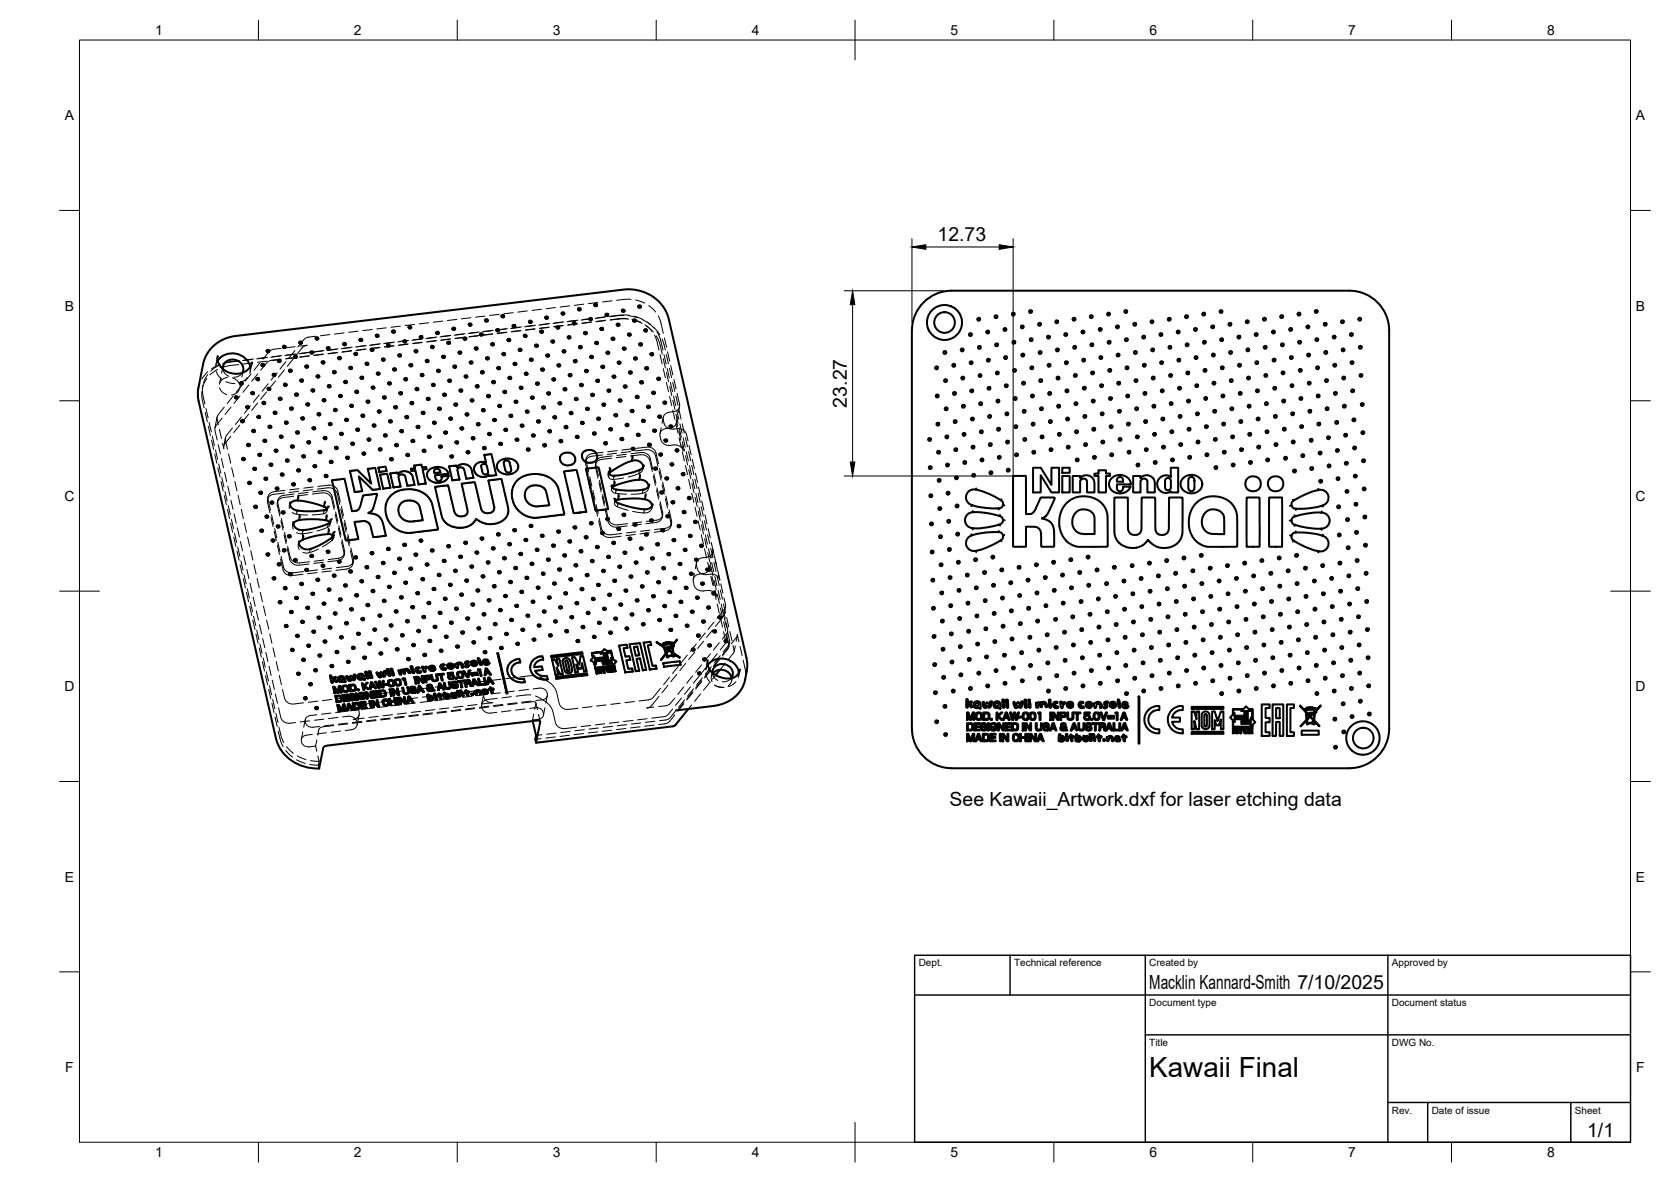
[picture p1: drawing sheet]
<svg xmlns="http://www.w3.org/2000/svg" width="420mm" height="297mm" viewBox="0 0 420 297" stroke-linecap="round" stroke-linejoin="round" font-family="sans-serif">
<defs><g id="words">
<text font-size="7" x="289" y="270.6">Kawaii Final</text>
<g font-size="4.9">
<text x="235.8" y="60.6">12.73</text>
<text x="212.9" y="102.4" transform="rotate(-90 212.9 102.4)">23.27</text>
<text x="238.8" y="202.7">See Kawaii_Artwork.dxf for laser etching data</text>
<text x="289" y="248.5">Macklin Kannard-Smith 7/10/2025</text>
<text x="399.1" y="285.7">1/1</text>
</g>
<g font-size="3.5">
<text x="39" y="8.8">1</text>
<text x="89" y="8.8">2</text>
<text x="139" y="8.8">3</text>
<text x="189" y="8.8">4</text>
<text x="239" y="8.8">5</text>
<text x="289" y="8.8">6</text>
<text x="339" y="8.8">7</text>
<text x="389" y="8.8">8</text>
<text x="16.3" y="30.2">A</text>
<text x="411.3" y="30.2">A</text>
<text x="16.3" y="78">B</text>
<text x="411.3" y="78">B</text>
<text x="16.2" y="125.9">C</text>
<text x="411.2" y="125.9">C</text>
<text x="16.2" y="173.7">D</text>
<text x="411.2" y="173.7">D</text>
<text x="16.3" y="221.6">E</text>
<text x="411.3" y="221.6">E</text>
<text x="16.4" y="269.4">F</text>
<text x="411.4" y="269.4">F</text>
<text x="39" y="290.8">1</text>
<text x="89" y="290.8">2</text>
<text x="139" y="290.8">3</text>
<text x="189" y="290.8">4</text>
<text x="239" y="290.8">5</text>
<text x="289" y="290.8">6</text>
<text x="339" y="290.8">7</text>
<text x="389" y="290.8">8</text>
</g>
<g font-size="2.5">
<text x="231" y="242.9">Dept.</text>
<text x="255" y="242.9">Technical reference</text>
<text x="289" y="242.9">Created by</text>
<text x="350" y="242.9">Approved by</text>
<text x="289" y="252.8">Document type</text>
<text x="350" y="252.8">Document status</text>
<text x="289" y="262.9">Title</text>
<text x="350" y="262.9">DWG No.</text>
<text x="350" y="279.9">Rev.</text>
<text x="360" y="279.9">Date of issue</text>
<text x="396" y="279.9">Sheet</text>
</g>
</g></defs>
<!-- layer: Visible -->
<g fill="none" stroke="#000" stroke-width=".51">
<path d="M126.1 79.4h.1M126.8 79.5l-.1 .1M137.1 79.7v.1M137.8 79.9h.1M141.2 78.7h.1M141.9 78.8v.1M145.3 77.6v.1M146 77.8h.1M149.4 76.6h.1M150.1 76.7v.1M152.3 79l-.1 .1M153 79.2l-.1 .1"/>
<path d="M156.4 78h.1M156.4 78.2a.32 .32 0 0 1 .2-.5 .32 .32 0 0 1 .4 .3 .32 .32 0 0 1-.4 .4M156.4 78.2l.2 .1M157.1 78.2h-.1M160.5 76.9v.1M161.2 77.1h-.1M239.1 77l-1.2-.3-1.4 .1-1.2 .4-1.1 .9a4.4 4.4 0 0 0-.5 5.2 4.4 4.4 0 0 0 6.8 1 4.4 4.4 0 0 0-.5-6.8M239.1 77h.1M239.1 77l.9 .5M250.1 79.6l.2-.4 .5 .3-.3 .4-.4-.3M254.4 79l.3-.4 .4 .1v.4l-.5 .2M254.4 79l.2 .2"/>
<path d="M274.2 79.9l-.1-.5 .5-.1 .1 .5-.5 .1M278.6 79.2l.2 .1 .3-.2-.3-.5-.4 .2 .2 .4M298 79.6l.4 .3 .3-.4-.4-.3-.3 .4M302.3 79l.2-.4 .4 .1v.5h-.4M302.3 79l.2 .2M326.3 79l.2-.4 .4 .1v.4l-.4 .1M326.3 79l.2 .2M339.3 73.1h-100a10 10 0 0 0-10 10M339.3 73.1a10 10 0 0 1 10 10v99.9a10 10 0 0 1-10 10M54.7 89.5a3.3 3.3 0 0 0 1.1 3M54.8 90.6a4.7 4.7 0 0 1 4.5-1.7 4.7 4.7 0 0 1 3.6 3.3M55.2 91.7h.1"/>
<path d="M55.8 92.5h.1M56.1 92.7a2.55 2.55 0 0 1 1.9-2.4 2.55 2.55 0 0 1 2.8 1.2 2 2 0 0 1 .1 2.2M59.1 99.8h.1M59.8 99.9v.1M60.3 96.3h.1M61 96.4h.1M63.2 98.7v.1M63.4 91.1a4.4 4.4 0 0 1-6.6 2.1l-1-.7M63.9 98.9h.1M64.5 95.2h.1M65.2 95.3v.1M65.7 91.7h.1"/>
<path d="M66.4 91.8h.1M67 88.1v.1M67.3 97.6v.1M67.3 88.5a.3 .3 0 0 1-.1-.5 .3 .3 0 0 1 .5 .1 .3 .3 0 0 1-.3 .4h-.1M67.7 88.3h.1M68 97.8v.1M68.6 94.1v.1M69.3 94.3h.1M69.8 90.6v.1M70.5 90.7v.1M71.1 87.1h.1M71.4 96.6v.1"/>
<path d="M71.6 97a.31 .31 0 0 0 .4-.4 .31 .31 0 0 0-.4-.2 .31 .31 0 0 0-.1 .5l.2 .1M71.8 87.2v.1M72.1 96.7v.1M72.7 93.1h.1M73.4 93.2v.1M74 89.6h.1M74.2 99.1h.1M74.7 89.7l-.1 .1M74.9 99.2v.1M75.2 86v.1M75.3 86.2a.36 .36 0 0 0 .6 .1 .36 .36 0 0 0-.2-.6 .36 .36 0 0 0-.5 .4l.1 .1M75.5 95.6h.1"/>
<path d="M75.5 95.7a.35 .35 0 0 0 .6 .1 .35 .35 0 0 0-.1-.6 .35 .35 0 0 0-.5 .4v.1M75.9 86.2h.1M76.2 95.7h.1M76.8 92v.1M77.5 92.2h.1M78.1 88.5h.1M78.1 88.7a.33 .33 0 0 1 .2-.5 .33 .33 0 0 1 .4 .3 .33 .33 0 0 1-.4 .4M78.1 88.7l.2 .1M78.3 98v.1M78.8 88.7h-.1M79 98.2h.1M79.4 85h.1"/>
<path d="M79.6 94.5v.1M79.9 94.8a.31 .31 0 0 1 0-.5 .31 .31 0 0 1 .4 .2 .31 .31 0 0 1-.3 .4h-.1M80.1 85.1l-.1 .1M80.3 94.6v.1M80.9 91h.1M81.6 91.1v.1M82.2 87.4v.1M82.4 97h.1M82.9 87.6h-.1M83.1 97.1v.1M83.7 93.4v.1M84.4 93.6h.1"/>
<path d="M85 89.9v.1M85.3 99.4l-.1 .1M85.7 90.1h.1M85.9 99.6h.1M86.3 86.4v.1M86.5 95.9v.1M86.6 96.1a.33 .33 0 0 1 .2-.5 .33 .33 0 0 1 .4 .4 .33 .33 0 0 1-.4 .3M86.6 96.1l.2 .2M87 86.5v.1M87.2 96.1h.1M87.8 92.4h.1M88.5 92.5v.1"/>
<path d="M89.1 88.9h.1M89.4 98.4h-.1M89.8 89v.1M90 98.5v.1M90.4 85.4h.1M90.6 94.9h.1M91.1 85.5h.1M91.3 95h.1M91.9 91.3v.1M92.6 91.5h.1M93.2 87.8v.1M93.2 88l.3 .1"/>
<path d="M93.2 88a.32 .32 0 0 1 .3-.5 .32 .32 0 0 1 .4 .4 .32 .32 0 0 1-.4 .3M93.5 97.3v.1M93.9 88h.1M94.1 97.5h.1M94.5 84.3h.1M94.5 84.5a.33 .33 0 0 1 .2-.5 .33 .33 0 0 1 .4 .3 .33 .33 0 0 1-.4 .4M94.5 84.4l.2 .2M94.7 93.8v.1M95.2 84.4v.1M95.4 93.9v.1M96 90.3h.1M96.3 99.8v.1"/>
<path d="M96.7 90.4v.1M97 99.9v.1M97.3 86.7v.1M97.6 96.3h.1M98 86.9v.1M98.3 96.4v.1M98.6 83.2v.1M98.8 92.8h.1M99.3 83.4h.1M99.5 92.9h.1M100.1 89.2v.1M100.2 89.4a.36 .36 0 0 0 .6 .1 .36 .36 0 0 0-.2-.6 .36 .36 0 0 0-.5 .4l.1 .1"/>
<path d="M100.4 98.7v.1M100.8 89.4h.1M101.1 98.9h.1M101.4 85.7v.1M101.7 86a.31 .31 0 0 0 .4-.3 .31 .31 0 0 0-.5-.2 .31 .31 0 0 0-.1 .5l.2 .1M101.7 95.2v.1M102.1 85.8v.1M102.4 95.4h.1M102.7 82.2h.1M103 91.7h.1M103 91.9a.33 .33 0 0 1 .2-.5 .33 .33 0 0 1 .4 .3 .33 .33 0 0 1-.4 .4M103 91.9l.2 .1"/>
<path d="M103.4 82.3v.1M103.7 91.8v.1M104.2 88.2h.1M104.5 97.7v.1M104.8 98a.31 .31 0 0 1-.1-.5 .31 .31 0 0 1 .5 .2 .31 .31 0 0 1-.3 .4h-.1M104.9 88.3v.1M105.2 97.8v.1M105.5 84.7h.1M105.8 94.2h.1M106.2 84.8h.1M106.5 94.3v.1M107.1 90.8a.33 .33 0 0 1 .2-.4 .33 .33 0 0 1 .4 .3 .33 .33 0 0 1-.4 .3"/>
<path d="M107.1 90.6v.1M107.1 90.8l.2 .2M107.8 90.8h.1M108.4 87.1v.1M108.6 96.6v.1M109.1 87.3h-.1M109.3 96.8h.1M109.6 83.6h.1M109.9 93.1v.1M110.3 83.7v.1M110.6 93.3h.1M111.2 89.6h.1"/>
<path d="M111.4 99.1v.1M111.9 89.7v.1M112.1 99.3h.1M112.5 86.1h.1M112.7 95.6h.1M112.7 95.7a.32 .32 0 0 1 .3-.4 .32 .32 0 0 1 .3 .4 .32 .32 0 0 1-.5 .2l-.1-.2M113.2 86.2l-.1 .1M113.4 95.7v.1M113.7 82.5v.1M114 92.1h.1M114.4 82.7h.1M114.7 92.2v.1"/>
<path d="M115.3 88.5v.1M115.5 98.1h.1M115.5 98.2a.33 .33 0 0 1 .3-.4 .33 .33 0 0 1 .4 .3 .33 .33 0 0 1-.4 .3M115.6 98.2l.2 .2M116 88.7h.1M116.2 98.2h.1M116.6 85v.1M116.8 94.5v.1M117.3 85.2h-.1M117.5 94.7h.1M117.9 81.5h.1M118.1 91v.1"/>
<path d="M118.6 81.6l-.1 .1M118.8 91.2h.1M119.4 87.7a.33 .33 0 0 1 .2-.5 .33 .33 0 0 1 .4 .3 .33 .33 0 0 1-.4 .3M119.4 87.5h.1M119.4 87.6l.2 .2M119.6 97v.1M120.1 87.6v.1M120.3 97.1v.1M120.7 84h.1M120.9 93.5h.1M121.4 84.1h-.1M121.6 93.6v.1"/>
<path d="M122 80.4v.1M122.2 90h.1M122.5 99.5h-.1M122.7 80.6h-.1M122.9 90.1v.1M123.1 99.6v.1M123.5 86.4v.1M123.5 86.6l.2 .2M123.5 86.6a.32 .32 0 0 1 .3-.4 .32 .32 0 0 1 .3 .3 .32 .32 0 0 1-.4 .3M123.8 96h-.1M124.2 86.6h.1M124.4 96.1h.1"/>
<path d="M124.8 82.9v.1M125 92.4v.1M125.1 92.6a.36 .36 0 0 0 .6 .1 .36 .36 0 0 0-.2-.6 .36 .36 0 0 0-.5 .4l.1 .1M125.5 83v.1M125.7 92.6h.1M126.3 88.9h.1M126.6 98.4v.1M127 89v.1M127.3 98.6h.1M127.6 85.4h.1M127.9 94.9h-.1M128.3 85.5v.1"/>
<path d="M128.5 95v.1M128.9 81.9h.1M129.1 91.4h.1M129.6 82h.1M129.8 91.5v.1M130.4 87.8v.1M130.7 97.4h.1M131.1 88h.1M131.4 97.5v.1M131.7 84.3v.1M132 93.8v.1M132 94l.2 .2"/>
<path d="M132 94a.32 .32 0 0 1 .2-.4 .32 .32 0 0 1 .4 .3 .32 .32 0 0 1-.4 .3M132.4 84.5h.1M132.7 94h.1M133 80.8h.1M133.2 90.3v.1M133.5 99.8v.1M133.7 80.9v.1M133.9 90.5h.1M134.2 100h.1M134.5 86.8v.1M134.8 96.3v.1M135.2 86.9v.1"/>
<path d="M135.5 96.5h.1M135.8 83.3h.1M136.1 92.8h.1M136.5 83.4v.1M136.8 92.9v.1M137.4 89.3h.1M137.6 98.8h.1M137.6 98.9a.33 .33 0 0 1 .3-.4 .33 .33 0 0 1 .3 .4 .33 .33 0 0 1-.5 .2l-.1-.2M138 89.4v.1M138.3 98.9v.1M138.6 85.7v.1M138.9 95.3h.1"/>
<path d="M139.3 85.9h.1M139.6 95.4h.1M139.9 82.2v.1M140 82.4a.32 .32 0 0 1 .2-.5 .32 .32 0 0 1 .4 .4 .32 .32 0 0 1-.4 .3M140 82.4l.2 .2M140.2 91.7v.1M140.6 82.4h.1M140.9 91.9h.1M141.5 88.2v.1M141.7 97.7v.1M142.2 88.4h.1M142.4 97.9h.1"/>
<path d="M142.7 84.7h.1M143 94.2v.1M143.4 84.8v.1M143.7 94.3v.1M144 81.2h.1M144.3 90.7h.1M144.3 81.5a.31 .31 0 0 1 0-.5 .31 .31 0 0 1 .5 .2 .31 .31 0 0 1-.4 .3h-.1M144.7 81.3v.1M145 90.8v.1M145.6 87.2h.1M145.8 96.7h.1M146.3 87.3v.1"/>
<path d="M146.5 96.8v.1M146.9 83.6v.1M147.1 93.1v.1M147.6 83.8h-.1M147.8 93.3v.1M148.1 80.1v.1M148.4 89.6v.1M148.4 89.8a.32 .32 0 0 1 .3-.4 .32 .32 0 0 1 .3 .3 .32 .32 0 0 1-.4 .3M148.4 89.8l.3 .2M148.7 99.2h-.1M148.8 80.2v.1M149.1 89.8h.1"/>
<path d="M149.3 99.3h.1M149.7 86.1v.1M149.9 95.6v.1M150.4 86.2v.1M150.6 95.8h.1M151 82.6h.1M151.2 92.1h.1M151.7 82.7l-.1 .1M151.9 92.3h.1M152.5 88.6h.1M152.5 88.7a.32 .32 0 0 1 .3-.4 .32 .32 0 0 1 .3 .3 .32 .32 0 0 1-.4 .3M152.5 88.7l.3 .2"/>
<path d="M152.8 98.1h-.1M153.2 88.7v.1M153.4 98.2v.1M153.8 85.2a.33 .33 0 0 1 .2-.4 .33 .33 0 0 1 .4 .3 .33 .33 0 0 1-.4 .3M153.8 85.1h.1M153.8 85.2l.2 .2M154 94.6h.1M154.5 85.2h.1M154.7 94.7v.1M155.1 81.5v.1M155.3 91v.1M155.8 81.7h-.1"/>
<path d="M156 91.2h.1M156.6 87.5v.1M156.9 87.9a.31 .31 0 0 0 .3-.4 .31 .31 0 0 0-.4-.2 .31 .31 0 0 0-.1 .5l.2 .1M156.9 97l-.1 .1M157.1 97.4a.31 .31 0 0 1 0-.5 .31 .31 0 0 1 .5 .1 .31 .31 0 0 1-.4 .4h-.1M157.3 87.7h.1M157.5 97.2h.1M157.9 84h.1M158.2 93.5l-.1 .1M158.6 84.1v.1M158.8 93.6v.1M159.2 80.5h.1"/>
<path d="M159.4 90v.1M159.9 99.7h.1M159.9 80.6v.1M160.1 90.1v.1M160.6 99.8v.1M160.7 86.5h.1M161 96h.1M161.4 86.6v.1M161.6 96.1v.1M162 82.9v.1M162 83.1a.36 .36 0 0 0 .6 .1 .36 .36 0 0 0-.2-.6 .36 .36 0 0 0-.4 .4v.1M162.3 92.6a.33 .33 0 0 1 .2-.4 .33 .33 0 0 1 .4 .3 .33 .33 0 0 1-.4 .3"/>
<path d="M162.3 92.5h-.1M162.3 92.6l.2 .2M162.7 83.1h.1M162.9 92.6v.1M163.5 88.9v.1M164 98.6v.1M164 98.8a.33 .33 0 0 1 .2-.5 .33 .33 0 0 1 .4 .4 .33 .33 0 0 1-.4 .3M164 98.8l.2 .2M164.2 89.1h.1M164.7 98.8h.1M165.3 95.1v.1M165.3 95.3a.33 .33 0 0 1 .2-.5 .33 .33 0 0 1 .4 .3 .33 .33 0 0 1-.4 .4"/>
<path d="M165.3 95.3l.2 .1M166 95.3h-.1M229.3 83.1v100M235.1 92.5l.3-.4 .4 .2v.3l-.5 .2M235.1 92.5l.2 .2M237.6 96l.5-.2-.2-.5-.5 .2 .2 .5M239.6 98.9l.3-.4 .4 .3-.2 .4-.4-.3M241.9 95.3l-.1-.5 .5-.1 .1 .5-.5 .1M243.7 84.1l.3-.4 .3 .3v.3l-.5 .1M243.7 84.1l.2 .3M244 98.3l.2-.4 .4 .1v.5h-.4M244 98.3l.2 .2"/>
<path d="M245.8 80.3l.4 .3 .2-.5-.4-.2-.2 .4M246.1 87.6h.3l.2-.2-.2-.4-.5 .2 .2 .4M248 83.5l.3-.4 .4 .3-.2 .4-.5-.3M250.6 94l.3 .1 .2-.2-.2-.5-.5 .2 .2 .4M252.3 82.9l.3-.4 .4 .2-.1 .4h-.4M252.4 82.8l.1 .3M252.5 89.9l.3-.4 .3 .1v.5l-.4 .1M252.5 89.9l.2 .3M252.7 97l.4 .3 .3-.4-.5-.3-.2 .4M254.8 93.1l.2-.4 .4 .2-.1 .5h-.4M254.8 93.1l.2 .3M256.7 82.2l.2-.4 .4 .2v.3l-.4 .2"/>
<path d="M256.7 82.2l.2 .3M259.1 92.5l.4 .3 .3-.4-.4-.3-.3 .4M261.3 95.7l.3-.4 .4 .1v.5l-.5 .1M261.4 95.7l.1 .3M267.9 98.3l.3-.4 .4 .1v.5h-.5M267.9 98.3l.2 .2M269.9 80.5l.3 .1 .2-.2-.2-.5-.5 .2 .2 .4M276.5 89.9l.2-.4 .4 .2-.1 .4-.4 .1M276.5 89.9l.2 .3M278.7 93.1l.2-.3 .4 .1v.4l-.4 .1M278.7 93.1l.2 .3M283.2 99.6l.3-.4 .4 .3-.2 .4-.5-.3"/>
<path d="M285.3 95.7l.1-.4 .5 .1v.5l-.4 .1M285.3 95.7l.2 .3M287.5 98.9l.3-.4 .4 .2-.1 .4-.4 .1M287.6 98.9l.1 .3M289.6 95.1l.4 .3 .3-.5-.4-.3-.3 .5M291.9 98.3l.2-.4 .4 .1v.4l-.4 .1M291.9 98.3l.2 .2M293.6 80.3l.3-.4 .4 .2-.2 .5-.4-.3M300.4 89.9l.2-.4 .4 .1v.5l-.4 .1M300.4 89.9l.2 .3M302.6 93.1l.5 .3 .2-.4-.4-.3-.3 .4M305.1 96.6l.4-.1-.1-.5-.5 .1 .2 .5"/>
<path d="M309.4 95.9l-.1-.4 .4-.2 .2 .5-.5 .2M311.5 98.9l.2-.4 .5 .2-.1 .4-.4 .1M311.5 98.9l.2 .3M313.8 95.3h.2l.3-.2-.3-.5-.4 .2 .2 .5M324.3 89.9l.5 .3 .2-.4-.4-.3-.3 .4M326.8 93.4l.4-.1-.1-.5-.5 .1 .2 .5M328.5 82.2l.3-.4 .4 .2-.1 .4-.4 .1M328.5 82.2l.2 .2M331.1 99.5l.4 .4 .3-.5-.5-.2-.2 .4M331.1 92.7l-.1-.4 .4-.2 .2 .5-.5 .1M333.2 95.7l.4 .3 .3-.4-.4-.3-.3 .4M335.4 98.9l.3-.4 .4 .2-.1 .4-.4 .1"/>
<path d="M335.4 98.9l.2 .3M335.4 92.1h.3l.3-.2-.3-.5-.4 .2 .2 .5M337.5 95l.3-.4 .4 .3-.2 .4-.5-.2M341.6 80.3l.3 .3 .3-.4-.4-.4-.3 .5M49.9 100.7l19.5 85M49.9 100.7l-.1-2.6 1.3-6.5a9.2 9.2 0 0 1 8.1-7.2l97.6-11.6a10.3 10.3 0 0 1 11.4 7.4l19.5 85.1a8.3 8.3 0 0 1 0 3.5 8.9 8.9 0 0 1-8.2 8.6l-9.5 1.1M60.6 105.8h.1M60.6 105.9a.36 .36 0 0 0 .6 .1 .36 .36 0 0 0-.1-.6 .36 .36 0 0 0-.5 .4v.1M60.9 115.3h.1M61.3 105.9h.1M61.6 115.4l-.1 .1M61.9 102.2v.1"/>
<path d="M62.1 111.7v.1M62.6 102.4h.1M62.8 111.9v.1M63.4 108.2v.1M63.4 108.4l.3 .2M63.5 108.4a.32 .32 0 0 1 .2-.4 .32 .32 0 0 1 .4 .3 .32 .32 0 0 1-.4 .3M63.7 117.8h.1M64.1 108.4h.1M64.4 117.9h.1M64.7 104.7v.1M65 114.2v.1M65.4 104.8v.1"/>
<path d="M65.7 114.4h-.1M66 101.2h.1M66.3 110.7v.1M66.7 101.3v.1M67 110.8l-.1 .1M67.5 107.2h.1M67.6 107.3l.2 .2M67.6 107.3a.32 .32 0 0 1 .2-.4 .32 .32 0 0 1 .4 .3 .32 .32 0 0 1-.4 .3M67.8 116.7h.1M68.2 107.3v.1M68.5 116.8v.1M68.8 103.7h.1"/>
<path d="M69.1 113.2h.1M69.5 103.8v.1M69.8 113.3l-.1 .1M70.1 100.1v.1M70.4 109.7h.1M70.6 119.2h.1M70.8 100.3h.1M71.1 109.8h-.1M71.3 119.3v.1M71.6 106.1v.1M71.9 115.6v.1M72.3 106.3h.1"/>
<path d="M72.6 115.8h.1M72.9 102.6h.1M73.2 112.1v.1M73.2 112.3a.33 .33 0 0 1 .3-.5 .33 .33 0 0 1 .3 .4 .33 .33 0 0 1-.5 .2l-.1-.1M73.6 102.8h.1M73.9 112.3h.1M74.5 108.6v.1M74.7 118.1v.1M74.7 118.3a.32 .32 0 0 1 .3-.5 .32 .32 0 0 1 .4 .4 .32 .32 0 0 1-.4 .3M74.7 118.3l.3 .2M75.2 108.7l-.1 .1M75.4 118.3h.1"/>
<path d="M75.8 105.1h-.1M76 114.6h.1M76 114.7l.2 .2M76 114.8a.32 .32 0 0 1 .3-.5 .32 .32 0 0 1 .3 .4 .32 .32 0 0 1-.4 .2M76.4 105.2v.1M76.7 114.7v.1M77 101.5v.1M77.3 111.1h.1M77.3 111.2a.33 .33 0 0 1 .2-.4 .33 .33 0 0 1 .4 .3 .33 .33 0 0 1-.4 .3M77.3 111.2l.2 .2M77.7 101.7h.1M78 111.2v.1"/>
<path d="M78.6 107.5v.1M78.8 117.1h.1M79.3 107.7h-.1M79.5 117.2h.1M79.9 104l-.1 .1M80.1 113.5v.1M80.1 104.4a.31 .31 0 0 1 0-.6 .31 .31 0 0 1 .5 .2 .31 .31 0 0 1-.4 .4h-.1M80.5 104.2h.1M80.8 113.7h.1M81.2 100.5h-.1M81.4 110v.1M81.6 119.5v.1"/>
<path d="M81.8 100.6v.1M82.1 110.2h.1M82.3 119.7h.1M82.7 106.5h.1M82.9 116v.1M83.4 106.6v.1M83.6 116.1v.1M84 103h-.1M84 103.1a.32 .32 0 0 1 .2-.4 .32 .32 0 0 1 .4 .3 .32 .32 0 0 1-.4 .3M84 103.1l.2 .2M84.2 112.5h.1M84.6 103.1v.1"/>
<path d="M84.9 112.6v.1M85.5 109h.1M85.5 109.1a.36 .36 0 0 0 .6 .1 .36 .36 0 0 0-.1-.6 .36 .36 0 0 0-.5 .4v.1M86.2 109.1h.1M86.8 105.4v.1M87 114.9v.1M87.5 105.6h.1M87.7 115.1v.1M88 118.3l1.9-.2 3.4 3.4-.8-3.7 1.9-.2 1.2 5.3-1.9 .2-3.5-3.4 .9 3.7-1.9 .2zM88 118.3v.1M88.1 101.9v.1M88.1 102.1a.36 .36 0 0 0 .6 0 .36 .36 0 0 0-.2-.5 .36 .36 0 0 0-.4 .3v.2"/>
<path d="M88.3 111.4v.1M88.4 111.6a.36 .36 0 0 0 .5 .1 .36 .36 0 0 0-.1-.6 .36 .36 0 0 0-.5 .4v.1M88.8 102.1h.1M89 111.6h.1M89.6 107.9v.1M90.3 108v.1M90.9 104.4h.1M91.1 113.9h.1M91.6 104.5v.1M91.8 114v.1M92.2 100.8v.1M92.4 101.2a.31 .31 0 0 0 .4-.3 .31 .31 0 0 0-.4-.3 .31 .31 0 0 0-.1 .5l.1 .1"/>
<path d="M92.4 110.4h.1M92.5 117.8v.1M92.7 110.7a.31 .31 0 0 1 0-.5 .31 .31 0 0 1 .5 .2 .31 .31 0 0 1-.4 .4l-.1-.1M92.9 101v.1M93.1 110.5v.1M93.7 106.9h.1M94.4 107h.1M95 103.3v.1M95.1 117.5l1.9-.2 .2 1-1.8 .3zM95.1 117.5h.1M95.2 112.8v.1M95.4 118.6h.1"/>
<path d="M95.5 119.3l1.9-.3 .8 3.6-1.8 .2zM95.5 119.3h.1M95.7 103.5h.1M95.9 113h.1M96.5 109.3v.1M97.2 118.3v.1M97.2 109.5h.1M97.8 106a.33 .33 0 0 1 .3-.5 .33 .33 0 0 1 .4 .3 .33 .33 0 0 1-.4 .4M97.8 105.8h.1M97.8 106l.3 .1M98.1 115.5a.33 .33 0 0 1 .3-.5 .33 .33 0 0 1 .3 .4 .33 .33 0 0 1-.5 .2l-.1-.1M98.1 115.3v.1"/>
<path d="M98.1 119l1.8-.3 .1 .4a2.29 2.29 0 0 1 2.6-.6 2.29 2.29 0 0 1 1.4 2.3l.2 1-1.8 .3-.5-2.4a.89 .89 0 0 0-1.3-.4 .89 .89 0 0 0-.2 1.3l.3 1.7-1.8 .2zM98.1 119h.1M98.5 105.9v.1M98.8 115.5h.1M99.1 102.3h.1M99.4 111.8v.1M99.8 102.4v.1M100.1 111.9l-.1 .1M100.6 108.3h.1M100.7 108.4a.32 .32 0 0 1 .2-.4 .32 .32 0 0 1 .4 .4 .32 .32 0 0 1-.5 .1l-.1-.1M101.3 108.4v.1M101.9 104.7v.1"/>
<path d="M102.2 114.3h.1M102.6 104.9h.1M102.9 114.4v.1M103.2 101.2v.1M103.3 117.8v.1M103.4 118.3v.1M103.5 110.7v.1M103.9 101.4h.1M104.2 117l1.8-.2 .1 .7 1-.1 .2 .5-1 .1 .8 3.5-1.9 .2-.8-3.5-1 .1-.1-.5 1-.1zM104.2 110.9h-.1M104.2 117h-.1M104.4 118.2v.1"/>
<path d="M104.8 107.2l-.1 .1M105.5 107.4h-.1M106 103.7h.1M106.3 113.4a.33 .33 0 0 1 .2-.5 .33 .33 0 0 1 .4 .3 .33 .33 0 0 1-.4 .4M106.3 113.2h.1M106.3 113.4l.2 .1M106.7 103.8v.1M107 113.4h.1M107.3 117.9h-.1M107.3 100.2h.1M107.4 119v.1M107.6 109.7h.1"/>
<path d="M107.9 118.2a3.1 3.1 0 0 1 4.9 .8l-3.5 .4 .1 .3a.89 .89 0 0 0 .5 1.1 .89 .89 0 0 0 1.1-.4v-.6l1.8-.2a3 3 0 0 1-4.1 1.5 1.75 1.75 0 0 1-.8-2.9zM108 100.3v.1M108.3 109.8l-.1 .1M108.9 106.2h.1M109.3 118a.86 .86 0 0 1 .9-.1 .86 .86 0 0 1 .5 .8l-1.5 .2zM109.6 106.3h-.1M110.2 102.6l-.1 .1M110.2 102.8a.32 .32 0 0 1 .3-.4 .32 .32 0 0 1 .3 .4 .32 .32 0 0 1-.6 .1v-.1M110.4 112.1v.1M110.8 102.8h.1M111 119.8h.1M111.1 112.3h.1"/>
<path d="M111.7 108.6v.1M112.4 108.8h.1M112.8 119v.1M112.8 119.6v.1M112.9 117.2l1.8-.2 .1 .3a2.29 2.29 0 0 1 2.6-.5 2.29 2.29 0 0 1 1.4 2.2l.2 1.1-1.8 .2-.5-2.3a.9 .9 0 0 0-1.3-.5 .9 .9 0 0 0-.2 1.3l.3 1.7-1.8 .2zM112.9 117.2h.1M113 105.1v.1M113 105.3a.32 .32 0 0 1 .2-.5 .32 .32 0 0 1 .4 .3 .32 .32 0 0 1-.4 .4M113 105.3l.2 .1M113.2 114.6v.1M113.7 105.2l-.1 .1M113.9 114.8h.1"/>
<path d="M114.3 101.6h-.1M114.3 101.7l.2 .2M114.3 101.8a.32 .32 0 0 1 .2-.5 .32 .32 0 0 1 .4 .4 .32 .32 0 0 1-.4 .2M114.5 111.1v.1M114.9 101.7v.1M115.2 111.2v.1M115.8 107.6h.1M116.5 107.7v.1M117.1 104.1h.1M117.3 104.4a.31 .31 0 0 0 .4-.3 .31 .31 0 0 0-.4-.3 .31 .31 0 0 0-.1 .5l.1 .1M117.3 113.6h.1M117.8 104.2v.1"/>
<path d="M118 113.7v.1M118.4 100.5l-.1 .1M118.6 110.1h.1M119 100.7h.1M119.2 117.6h.1M119.3 110.2h.1M119.9 106.5v.1M120.6 106.7h.1M121.1 116.8a.79 .79 0 0 1 1.3 .4l.3 1.2a.71 .71 0 0 1-.6 .8 .71 .71 0 0 1-.8-.6l-.3-1.4zM121.2 103h.1M121.4 112.5v.1M121.8 114.3l1.8-.2 1.2 5.3-1.8 .2-.1-.2a2.22 2.22 0 0 1-2.6 .2 2.22 2.22 0 0 1-.9-2.5 2.23 2.23 0 0 1 2.8-.8z"/>
<path d="M121.8 114.3v.1M121.9 103.1v.1M122.1 112.7h.1M122.7 109h.1M122.7 109.1l.3 .2M122.7 109.2a.32 .32 0 0 1 .3-.5 .32 .32 0 0 1 .4 .4 .32 .32 0 0 1-.4 .3M122.9 119.4v.1M123 119.6h.1M123.4 109.1v.1M124 105.5h.1M124.7 105.6v.1M124.8 119.4h.1"/>
<path d="M124.9 116.9v.1M125.3 101.9v.1M125.4 116a3 3 0 0 1 4.9 .9 2.43 2.43 0 0 1-3.3 2.3 1.91 1.91 0 0 1-1.8-1.1 1.91 1.91 0 0 1 .2-2.1zM125.5 111.5h.1M125.6 111.6a.32 .32 0 0 1 .2-.4 .32 .32 0 0 1 .4 .4 .32 .32 0 0 1-.5 .1l-.1-.1M126 102.1h.1M126.2 111.6v.1M126.8 115.9l.1-.1a.9 .9 0 0 1 1 0 .9 .9 0 0 1 .4 1l.2 .8a.81 .81 0 0 1-.7 1.2 .81 .81 0 0 1-.8-1.1l-.3-1.3zM126.8 107.9v.1M126.9 108.1a.32 .32 0 0 1 .2-.4 .32 .32 0 0 1 .4 .3 .32 .32 0 0 1-.4 .3M126.9 108.1l.2 .2M127.5 108.1h.1"/>
<path d="M128.1 104.4v.1M128.4 117.1v.1M128.8 104.5v.1M129.4 100.9v.1M129.6 110.4v.1M129.9 110.8a.31 .31 0 0 1 0-.6 .31 .31 0 0 1 .5 .2 .31 .31 0 0 1-.4 .4h-.1M130.1 101v.1M130.3 117.5v.1M130.3 110.6h.1M130.9 106.9h.1M131.6 107v.1M132.2 103.4h.1"/>
<path d="M132.5 112.9h.1M132.9 103.5v.1M133.2 113v.1M133.8 109.4h.1M134.5 109.5h-.1M135 105.8v.1M135.7 106h.1M136.3 102.3v.1M136.6 111.8v.1M137 102.5h.1M137.3 112h.1M137.9 108.3v.1"/>
<path d="M138.6 108.4l-.1 .1M139.1 104.8h.1M139.2 105a.32 .32 0 0 1 .2-.5 .32 .32 0 0 1 .4 .3 .32 .32 0 0 1-.4 .3M139.2 104.9l.2 .2M139.8 104.9v.1M140.4 101.2v.1M140.7 110.8h.1M140.8 114.9v.1M141.1 114.3a1.97 1.97 0 0 1 2.4-.5 1.97 1.97 0 0 1 1 2.3 1.99 1.99 0 0 1-2.4 .7 1.99 1.99 0 0 1-1.2-2.2zM141.1 101.4v.1M141.4 110.9v.1M141.9 118.5l2.9-.4 .3 .4 2.3 10.1-2.7 .3a.44 .44 0 0 1-.6 0 .44 .44 0 0 1 0-.6z"/>
<path d="M141.9 118.5v.1M142 107.3h.1M142.2 107.6a.32 .32 0 0 0 .4-.4 .32 .32 0 0 0-.5-.2 .32 .32 0 0 0 0 .5l.1 .1M142.7 107.4h-.1M143.3 103.7l-.1 .1M143.3 103.9a.32 .32 0 0 1 .2-.4 .32 .32 0 0 1 .4 .3 .32 .32 0 0 1-.4 .3M143.3 103.9l.2 .2M144 103.9h-.1M144.5 100.2v.1M144.6 115.8h.1M144.8 109.7v.1M145.2 100.3v.1"/>
<path d="M145.5 109.9h.1M146.1 106.2h.1M146.3 114.2v.1M146.4 115a2.04 2.04 0 0 0 1.9 1.3 2.04 2.04 0 0 0 1.9-1.3 1.97 1.97 0 0 0-1.7-2 1.97 1.97 0 0 0-2.2 1.4l.1 .6M146.8 106.3l-.1 .1M147.4 102.7h.1M147.4 117.8v.1M147.4 117.8l3.1-.3 2.4 10.4-3.1 .4zM148.1 102.8l-.1 .1M149.1 108.8v.1M149.8 109h.1M150.2 115v.1"/>
<path d="M150.2 105.1v.1M150.2 105.3a.36 .36 0 0 0 .6 .1 .36 .36 0 0 0-.2-.6 .36 .36 0 0 0-.4 .4v.1M150.9 105.3h.1M151.5 101.6v.1M151.9 111.3v.1M152.2 101.8h-.1M152.6 111.4v.1M153.1 118.5v.2a1.15 1.15 0 0 0 1.3 .9M153.2 107.8h.1M153.2 119h-.2M153.3 117.6l.2 .3-.2 .9M153.3 118.8l-.1 .1"/>
<path d="M153.9 107.9v.1M154.4 119.6l.1 .1M154.5 104.3h.1M155.2 104.4v.1M155.6 100.6h.1M156 110.3h.1M156 110.4a.33 .33 0 0 1 .3-.5 .33 .33 0 0 1 .3 .5 .33 .33 0 0 1-.5 .1v-.1M156.3 100.7v.1M156.7 110.4v.1M157.3 106.7v.1M158 106.9h.1M158.6 103.2v.1"/>
<path d="M158.9 112.7l-.1 .1M158.9 115.8a2.13 2.13 0 0 1 2.9 1.5M159 114.6l-.1 1.2-2.8 1.2-2.8 1.8M159.3 103.3v.1M159.5 112.9h.1M160.1 109.2h.1M160.8 109.4h.1M160.8 118.1l.2 .1M160.8 118.1a20.6 20.6 0 0 1-6.4 1.5M160.9 119.3l-.2 1.3M161.4 105.7h.1M161.9 116.9a1.56 1.56 0 0 1-1.1 1.2"/>
<path d="M162.1 105.8v.1M162.7 102.2h.1M163 111.7h-.1M163 102.5a.31 .31 0 0 1 0-.5 .31 .31 0 0 1 .4 .2 .31 .31 0 0 1-.3 .3h-.2M163.4 102.3h.1M163.6 111.8v.1M164.2 108.1v.1M164.5 117.7h.1M164.7 118a.3 .3 0 0 1-.1-.5 .3 .3 0 0 1 .5 .1 .3 .3 0 0 1-.2 .4h-.2M164.9 108.3h.1M165.2 117.8v.1M165.5 104.6v.1"/>
<path d="M165.8 114.1v.1M166.2 104.8h.1M166.5 114.3h.1M166.8 101.1h.1M167.1 110.6l-.1 .1M167.1 101.4a.31 .31 0 0 1 0-.5 .31 .31 0 0 1 .4 .2 .31 .31 0 0 1-.3 .4h-.2M167.5 101.2v.1M167.7 110.8h.1M168.3 107.1v.1M168.6 116.6v.1M169 107.2v.1M169.3 116.8h.1"/>
<path d="M169.9 113.1h.1M170.6 113.2v.1M171.4 119.1h.1M172.1 119.2v.1M233.6 117.6l.1-.4 .5 .1v.4l-.5 .1M233.6 117.6l.1 .2M244.3 112.4l.2-.3h.4v.5l-.4 .1M244.3 112.4l.2 .3M246.2 101.5l.3-.4 .4 .1v.5l-.5 .1M246.2 101.5l.2 .2M246.6 115.6l.2-.4 .4 .2v.4l-.5 .1M246.6 115.6l.2 .3"/>
<path d="M250.9 115l.2-.4 .4 .2v.3l-.4 .1M250.9 115l.2 .2M253.3 118.5l.5-.2-.2-.5-.4 .2 .1 .5M255.4 114.6l-.1-.5 .5-.1 .1 .5-.5 .1M259.4 106.6l.4 .3 .3-.4-.4-.3-.3 .4M259.8 117.5h1.9l2.7 4.4v-4.4h1.9v6.2h-1.9l-2.7-4.3v4.3h-1.9zM264.1 113.3l.3 .1 .2-.3-.2-.4-.5 .2 .2 .4M267.1 119.6h1.9v4.1h-1.9zM267.1 117.5h1.9v1.3h-1.9zM268.5 112.7l-.2-.5 .5-.2 .1 .6-.5 .1M269.7 119.6h1.9v.5l.7-.5 1-.2 1.2 .5 .6 1.1 .1 2.7h-1.9v-2.9l-.2-.3-.5-.2-.7 .2-.3 .4v2.8h-1.9zM270.2 101.5l.4 .3 .3-.4-.4-.3-.3 .4"/>
<path d="M270.5 115.6l.2-.3 .4 .1v.4l-.4 .1M270.5 115.6l.2 .3M272.8 112l.2 .1 .3-.3-.3-.4-.4 .2 .2 .4M275.2 119h1v-.8h1.9v.8h1v.6h-1v4.1h-1.9v-4.1h-1zM277.1 111.4l-.1-.5 .5-.1 .1 .5-.5 .1M279.2 114.3l.4 .3 .3-.4-.4-.3-.3 .4M284.9 119.6h1.9v.5l.7-.5 1-.2 1.3 .6 .4 .5 .2 .7v2.5h-1.9v-2.8l-.3-.4-.4-.2-.7 .1-.3 .4v2.9h-1.9zM290.2 109.4l-.2-.4 .4-.2 .2 .2v.4l-.5 .1M292.2 112.4l.3-.4 .3 .2v.4l-.4 .1M292.2 112.4l.2 .3M294.5 115.6l.4 .3 .2-.4-.4-.3-.3 .4M298.6 107.9l.4 .3 .3-.3-.1-.3-.3-.1-.3 .4"/>
<path d="M320.3 104.7l.3-.4 .4 .2-.1 .4-.4 .1M320.3 104.7l.2 .2M322.6 107.9l.4 .3 .3-.4-.4-.3-.3 .4M324.8 111.1l.4 .3 .3-.4-.4-.3-.3 .4M325.1 118.4l.3-.4 .3 .1 .1 .5-.5 .1M325.1 118.4l.2 .3M327.2 114.6l.3-.4 .4 .2-.2 .5-.5-.3M329.5 117.8l.1-.4 .5 .1v.4l-.4 .1M329.5 117.8l.2 .2M335.7 106.2l.3-.4 .4 .3-.2 .4-.4-.3M342.3 108.8l.3-.4 .4 .1v.4l-.5 .1M342.4 108.8l.1 .2"/>
<path d="M62.4 121.3h.1M62.7 121.6a.31 .31 0 0 1-.1-.5 .31 .31 0 0 1 .5 .2 .31 .31 0 0 1-.3 .4l-.2-.1M63.1 121.4v.1M63.9 127.3h.1M64.6 127.4v.1M65.2 123.7v.1M65.5 133.3h.1M65.5 124.1a.31 .31 0 0 1-.1-.5 .31 .31 0 0 1 .5 .1 .31 .31 0 0 1-.3 .4h-.1M65.5 133.4a.32 .32 0 0 1 .3-.4 .32 .32 0 0 1 .3 .4 .32 .32 0 0 1-.5 .1l-.1-.1M65.9 123.9h.1M66.2 133.4l-.1 .1M66.5 120.2v.1"/>
<path d="M66.8 129.7l-.1 .1M66.8 129.9l.2 .2M66.8 129.9a.32 .32 0 0 1 .2-.4 .32 .32 0 0 1 .4 .3 .32 .32 0 0 1-.4 .3M67 139.3h.1M67.2 120.4h.1M67.4 129.9h.1M67.7 139.4v.1M68.1 126.2l-.1 .1M68.3 135.7v.1M68.7 126.4h.1M69 135.9h.1M69.3 122.7h.1"/>
<path d="M69.6 132.2v.1M70 122.8v.1M70.3 132.4h.1M70.9 128.7h-.1M70.9 128.8a.32 .32 0 0 1 .2-.4 .32 .32 0 0 1 .4 .3 .32 .32 0 0 1-.4 .3M70.9 128.8l.2 .2M71.1 138.2h.1M71.5 128.8v.1M71.8 138.4h.1M72.4 134.7h.1M72.9 126.2a1.92 1.92 0 0 0 1.9 2.1 17.7 17.7 0 0 0 7.3-.3l.3-.4M73.1 134.8v.1"/>
<path d="M73.4 121.6v.1M73.8 131.2a1.99 1.99 0 0 0 2.4 2M74.1 121.8h.1M74.8 128.3l-.1 .1M74.8 125.8a1.97 1.97 0 0 0-1.9 .9M75 124.5l-.2 1.3 3.6 .6 3 .9 .3-1.2M75.2 136a2.16 2.16 0 0 0 2.9 2v.1M75.2 130.7l-1 .4-.4 .5M75.3 129.4l-.1 1.3 3.6-.2 3.1 .3 .3-1.3M76.1 135.7l-1 .7M76.2 133.2v.2M77.5 120.6h.1"/>
<path d="M77.8 120.9a.32 .32 0 0 0 .4-.3 .32 .32 0 0 0-.5-.3 .32 .32 0 0 0-.1 .6h.2M78 139.6v.1M78.2 120.7v.1M78.7 139.8h.1M81.5 127.3l.7 .6M81.5 128.2l.1 .1M81.9 130.7l.6 .2 .4 .5M82.1 138.6h.1M82.5 134.2a1.11 1.11 0 0 1 1.2 .6M82.5 131.6l.2 .1M82.6 132.9l-.1 1.3-3.1 .4-3.3 1.1 .1-.9-.1-.4M82.7 127.3l-.3 .1-.1 .3"/>
<path d="M82.8 138.7v.1M83.1 130.7l-.1 .6M83.1 131v.2a15 15 0 0 1-6.9 2M83.4 130.5l-.3 .2M83.5 120.7l3.1-.4 1.9 8.2a1.74 1.74 0 0 0 2.1-1.2l.7-2.8 3.3-.4a.67 .67 0 0 1 0 .9l-.3 1a3.5 3.5 0 0 1-1.7 2.9 3.7 3.7 0 0 1 4 3.7l.4 2-2.4 .3a.62 .62 0 0 1-.7 0 .62 .62 0 0 1-.2-.6l-.3-1.2a2.09 2.09 0 0 0-2.8-2.1l-1.5 .2 1 4.2-2.9 .4a.28 .28 0 0 1-.3-.1 .28 .28 0 0 1-.1-.3zM83.5 120.7v.1M83.6 134.9l.2 .2M83.6 134.9a19.2 19.2 0 0 1-5.6 3.1M83.7 134.8v.1M83.8 135h.1M84 134.5l-.4 .4M84.2 133.6l-.3 .3-.2 .9"/>
<path d="M89.1 140h.1M89.2 123.6v.1M90.1 135.4v.1M91.1 123.4v.1M93.2 138.9v.1M93.7 123.1v.1M93.9 139.1h.1M94.8 124.3h.1M95.6 122.9h.1M96.4 122.8h.1M97 126.9v.1M97 134.6h.1"/>
<path d="M97.3 137.9h.1M98 138v.1M98.2 122.6h.1M98.4 124.5a6.8 6.8 0 0 1 10 1.4l1.7 7-.1 .2-4.3 .5a7.9 7.9 0 0 1-6.1-.7 5.6 5.6 0 0 1-1.2-8.4zM98.9 122.5h.1M100.7 122.3h.1M100.8 126.6a2.92 2.92 0 0 1 3.2-.8 2.92 2.92 0 0 1 1.8 2.8l.5 2.1-1.9 .3a3 3 0 0 1-3.3-.8 3 3 0 0 1-.5-3.4zM101.4 136.8v.1M102.1 137h.1M102.4 122.1h.1M104.2 139.3h.1M104.2 139.5a.32 .32 0 0 1 .3-.5 .32 .32 0 0 1 .4 .3 .32 .32 0 0 1-.4 .3"/>
<path d="M104.2 121.8v.1M104.3 139.5l.2 .1M104.9 139.4v.1M105.2 121.7v.1M105.5 135.8h.1M105.5 135.9l.3 .2M105.5 135.9a.32 .32 0 0 1 .3-.4 .32 .32 0 0 1 .4 .3 .32 .32 0 0 1-.5 .3M106.2 135.9v.1M107.1 121.5h.1M108.3 138.2v.1M109 138.4h.1M109.4 122.4h.1"/>
<path d="M110 133.1h.1M110.1 132.9v.1M112.4 137.2h.1M113.1 137.3v.1M113.7 120.7h.1M115.5 139.8l-.1 .1M115.5 120.5h.1M116.1 121.6h.1M116.1 140h.1M116.7 136.3v.1M116.8 136.5a.34 .34 0 0 0 .5 .1 .34 .34 0 0 0 0-.6 .34 .34 0 0 0-.5 .3v.2M117.2 120.3h.1"/>
<path d="M117.4 136.4v.1M118.7 131.7l1-1.3a5.5 5.5 0 0 0 7.8-.7 5.8 5.8 0 0 0-.2-4.3l-1.2-5-3.3 .3 1.5 6.8a1.72 1.72 0 0 1-1.4 1.5 1.72 1.72 0 0 1-1.8-.8l-1.7-7-3.3 .4 .9 3.9a6.5 6.5 0 0 1 .5 3.6 1.96 1.96 0 0 1-2.3 .5 1.96 1.96 0 0 1-1.2-2l-1.2-5.3a.28 .28 0 0 0-.1-.3 .28 .28 0 0 0-.3 0l-3 .4 1.1 5a7.7 7.7 0 0 0 1.4 3.8l.9 .7M118.7 131.7a5.5 5.5 0 0 1-5.9 .2M119 120.1h.1M119.6 138.8h-.1M119.6 138.9a.36 .36 0 0 0 .6 .1 .36 .36 0 0 0-.2-.6 .36 .36 0 0 0-.4 .4v.1M120.2 138.9v.1M120.8 135.3h.1M121.5 135.4v.1M122.8 120.8h.1M123.7 137.7v.1M123.7 137.9a.32 .32 0 0 1 .2-.4 .32 .32 0 0 1 .4 .3 .32 .32 0 0 1-.4 .3"/>
<path d="M123.7 137.9l.2 .2M124.3 127.5h.1M124.4 137.9h.1M125 134.2h-.1M125.2 134.5a.3 .3 0 0 1-.1-.4 .3 .3 0 0 1 .5 0 .3 .3 0 0 1-.3 .5h-.1M125.6 134.4h.1M127.8 128.9h.1M127.8 136.7h.1M128.5 136.8v.1M128.8 123.1v.1M129.1 133.1v.1M129.1 133.3a.36 .36 0 0 0 .6 .1 .36 .36 0 0 0-.2-.6 .36 .36 0 0 0-.4 .4v.1"/>
<path d="M129.8 133.3h.1M130.1 120.7a6.9 6.9 0 0 1 9.7 .9l.7 1.3 1.4 6.2-.1 .2-5 .6a6.2 6.2 0 0 1-8.1-5.4 4.8 4.8 0 0 1 1.4-3.8zM130.6 139.1v.1M131.3 139.3h.1M131.9 135.6v.1M131.9 135.8a.32 .32 0 0 1 .3-.5 .32 .32 0 0 1 .3 .4 .32 .32 0 0 1-.5 .2l-.1-.1M132.6 135.7v.1M133.2 132.1v.1M133.9 132.2v.1M134.7 138.1h.1M135.4 138.2v.1M136 134.6h.1"/>
<path d="M136.7 134.7v.1M137.3 123.5a2.97 2.97 0 0 0-5.2 0 3 3 0 0 0 3.9 3.7l2.1-.3-.8-3.4M138.8 137v.1M139.5 137.2h.1M140.1 133.5h.1M140.8 133.7h.1M141.6 139.5v.1M141.8 129.3h.1M141.9 129.1v.1M142.3 139.6v.1M142.9 136h.1M143.6 136.1v.1"/>
<path d="M144.2 132.4v.1M144.2 132.6a.32 .32 0 0 1 .3-.4 .32 .32 0 0 1 .3 .3 .32 .32 0 0 1-.3 .3M144.2 132.6l.3 .2M144.9 132.6v.1M145.8 138.4l-.1 .1M146.4 138.6h.1M147 134.9v.1M147.4 128.6v.1M147.7 135.1h.1M148.3 131.4v.1M148.6 131.7a.31 .31 0 0 0 .3-.3 .31 .31 0 0 0-.4-.2 .31 .31 0 0 0-.1 .5l.2 .1M149 131.5v.1"/>
<path d="M149.9 137.4h-.1M150.1 137.7a.31 .31 0 0 1 0-.5 .31 .31 0 0 1 .4 .2 .31 .31 0 0 1-.3 .4h-.1M150.5 137.5v.1M151.1 133.9h.1M151.8 134v.1M152.4 130.4h.1M152.7 139.9h.1M152.9 127.9h.1M153.1 130.5h.1M153.7 122.2h.3M153.9 121.9a1 1 0 0 0 1 1.1M154 136.3l-.1 .1"/>
<path d="M154 136.5l.2 .2M154 136.5a.32 .32 0 0 1 .2-.4 .32 .32 0 0 1 .4 .3 .32 .32 0 0 1-.4 .3M154.4 122.2l-.4 .2M154.4 125.3l.3 .2a.85 .85 0 0 0 .7 .9M154.6 136.5h.1M154.7 125.4v.1M154.9 123v.2M154.9 123a21.8 21.8 0 0 0 6.8 0M155.2 132.8v.1M155.4 125.6l-.7 .2M155.4 126.4l-.1 .2M155.4 126.4a23.4 23.4 0 0 0 6.7 1.6"/>
<path d="M155.9 133h.1M156.5 129.3h.1M156.8 138.8v.1M156.8 139a.32 .32 0 0 1 .3-.5 .32 .32 0 0 1 .3 .4 .32 .32 0 0 1-.5 .2l-.1-.1M157.2 129.4v.1M157.5 138.9v.1M158.1 135.3h.1M158.7 135.4v.1M159.3 131.8h.1M160 131.9v.1M160.7 120.6l-2.6 .4-3.8 1.2 .2-.9-.1-.4M160.7 120.6a2.08 2.08 0 0 1 2.4 1.6"/>
<path d="M160.9 137.8h.1M161.1 138.1a.31 .31 0 0 1 0-.5 .31 .31 0 0 1 .5 .2 .31 .31 0 0 1-.4 .3h-.1M161.6 137.9v.1M161.7 123l.1 .2M162.1 128v.1M162.1 125.5l.9 .3a1.84 1.84 0 0 1 1 1.3M162.2 134.2v.1M162.4 124.2l-.3 1.3-3.2-.2-3.5 .3 .1-1.3M162.9 134.4h.1M163.3 121.8a1.67 1.67 0 0 1-1.6 1.2M163.4 130.7v.1M164.1 126.7a1.81 1.81 0 0 1-2 1.3"/>
<path d="M164.1 130.9h.1M165 136.7h.1M165.7 136.8v.1M166 123.7h.1M166.3 133.2h.1M166.7 123.8v.1M167 133.3v.1M167.3 120.1v.1M167.6 129.7h.1M167.8 139.2h.1M168 120.3h.1M168.3 129.8h.1"/>
<path d="M168.5 139.3v.1M168.8 126.1v.1M168.9 126.3a.33 .33 0 0 1 .2-.5 .33 .33 0 0 1 .4 .4 .33 .33 0 0 1-.5 .2l-.1-.1M169.1 135.6v.1M169.5 126.3h.1M169.8 135.8v.1M170.1 122.6v.1M170.4 132.1v.1M170.4 132.3a.32 .32 0 0 1 .3-.4 .32 .32 0 0 1 .3 .3 .32 .32 0 0 1-.4 .3M170.4 132.3l.2 .2M170.8 122.8h.1M171.1 132.3h.1"/>
<path d="M171.7 128.6v.1M171.9 138.1v.1M172.4 128.7v.1M172.6 138.3h.1M173 125.1h.1M173 125.3a.33 .33 0 0 1 .2-.5 .33 .33 0 0 1 .4 .3 .33 .33 0 0 1-.4 .3M173 125.2l.2 .2M173.2 134.6h.1M173.5 134.9a.31 .31 0 0 0 .3-.3 .31 .31 0 0 0-.4-.2 .31 .31 0 0 0-.1 .5h.2M173.7 125.2l-.1 .1M173.9 134.7v.1M174.5 131.1h.1"/>
<path d="M175.2 131.2v.1M176 137.1h.1M176.7 137.2v.1M233.9 131.7l.2-.4 .5 .3-.3 .4-.4-.3M236 121l-.2-.5 .5-.1 .2 .5-.5 .1M238 124l.3-.4 .4 .1v.5l-.5 .1M238 124l.2 .2M238.4 138.1l.2-.4 .4 .2v.5h-.5M238.4 138.1l.2 .3M244.3 127.2l.1-.3 3.3 .7 3.4 .1v.3M244.4 134.5a2 2 0 0 0-1.4 2.5 2 2 0 0 0 2.4 1.4M244.6 128.4v.3l3.2 .2 3.6 .8v-.3"/>
<path d="M244.6 128.7a2 2 0 0 0-2 2 2 2 0 0 0 2 2M245.4 123.1a2 2 0 0 0-2.4 1.4 2 2 0 0 0 1.4 2.4M245.4 138.4l.1 .3M245.5 122.8l-.1 .2 3.2 1.1 3.1 1.6M251.1 133.4v.3l-3.2 .1-3.5 .8-.1-.3M251.1 133.7a1.01 1.01 0 0 1 1.1 .8M251.4 129.7a1.01 1.01 0 0 1 .8 1M251.4 132.1v-.3l-3.4 .8-3.4 .1v.3M251.7 135.7l.1 .3M251.7 135.7l-3.5 1.8-2.8 .9M251.7 125.7a1.01 1.01 0 0 1 .5 1.2M251.8 125.5l-.1 .2"/>
<path d="M252.2 134.5a1.01 1.01 0 0 1-.5 1.3M252.2 130.7a1.01 1.01 0 0 1-.8 1.1M252.2 126.9a1.01 1.01 0 0 1-1.1 .8M252.2 126.9l.4 .1M252.2 130.7h.4M252.5 134.4l-.3 .1M263 129.7l-1 .6 1.8 .6 .9 1.1 .3 1.3v4l-3.1 .1-.2-3.3a1.66 1.66 0 0 0-1.3-1.7h-2.4l-.1 5h-3.2v-17.8h3.3v9.6h1.2l.8-.6 1.7-3.6h3.4l.1 .2-1.3 2.9-.9 1.6M266.4 132.2a5.5 5.5 0 0 0 2.9 4.6l1.7 .6h7.4l.1-.2v-7.7l-.8-2.2-1.4-1.4-1.7-.9-2.4-.3-2 .4-1.6 1-1.4 1.6-.8 2.3v2.2M270.4 129l.8-.7 .9-.3 1.4 .2 1.2 .7 .5 1v4.3l-3.3-.1-.9-.3-.6-.5-.6-.9-.2-.8 .1-1.5zM279.5 120.2l.2-.2a2.82 2.82 0 0 1 4.7 1.7h-2.9a.46 .46 0 0 0-.6 .1 .46 .46 0 0 0-.1 .6l.2 .8 .8 .3 .4-.3 .2-.9h1.8l-.5 .8-.9 .7-1 .2-1.2-.1a2.16 2.16 0 0 1-1.1-3.7zM280.2 125.1h3.4l.1 8.1 .5 .9 .9 .3 1.3-.2 .6-.9 .1-8.2h3.3l.1 8.1 .5 .9 1 .3h.8l.5-.3 .6-1.1 .1-7.9h3.3v8.9l-.2 1-.7 1.2-.6 .5-1.1 .7-2 .3-1.2-.1-1-.4-1.8-1.5-.5 .5a4.1 4.1 0 0 1-2.6 1.5h-.9a4.9 4.9 0 0 1-3.9-1.9l-.6-2zM281.1 120l.4-.1 .6 .1 .3 1.1h-1.6z"/>
<path d="M291.7 120l1.3-.5 1.4 .3v-2.3h1.8v6.2h-1.8v-.2l-1.4 .4-1.3-.6-.7-1v-.8l.2-.9zM293.1 120.4l.7-.3 .6 .6v1.9l-.5 .6h-.5l-.4-.5-.1-1.9zM297.3 120.4l.3-.4a2.74 2.74 0 0 1 3-.6 2.74 2.74 0 0 1 1.7 2.5l-.6 1.2a2.75 2.75 0 0 1-3 .8 2.75 2.75 0 0 1-1.8-2.5zM299 120.1l.7-.2 .3 .1 .3 .4v2.4l-.2 .4-.4 .3-.6-.2-.3-.4v-2.1zM300.6 126.6l1.7-1.3 1.2-.4 1.2-.2 2.7 .4 1.4 .7 .9 .8 1 1.6 .4 1.5v7.6l-.2 .1h-7.4l-1.5-.5-1.4-1.1-.7-.9-.7-1.4-.2-1.2-.1-1.3 .5-2.4zM307.5 129.2l-.7-.7-1.2-.5h-1.2l-.9 .4-.7 .7-.5 1.2-.1 1 .2 1.2 .8 1 1.1 .6 3.5 .1v-4M307.5 129.2l.3 .9M313.5 125.1l2.8-.1 .4 .2v12.2h-3.2zM318.8 121.7a1.61 1.61 0 0 0 1 1.5l1.3 .2 1.2-.6 .4-1-.3-1.3-1-.7h-1.4l-1 .8-.2 1.1M319.1 125.1h3.2v12.3l-3.2-.1zM324.3 130.8h.4M324.3 127.1l.4-.1a1.04 1.04 0 0 0 1.1 .8"/>
<path d="M324.8 130.8a1.01 1.01 0 0 0 .8 1.1M324.8 134.6a1.01 1.01 0 0 0 .5 1.2M325.1 136.1l.2-.2 2.8 1.5 3.4 1.1M325.3 125.8a1.01 1.01 0 0 0-.5 1.2M325.5 132.2l.1-.3 3.3 .8 3.4 .1v.3M325.6 129.8a1.01 1.01 0 0 0-.8 1M325.8 133.8a1.17 1.17 0 0 0-1.1 .8l-.3-.1M325.8 133.5v.3l3.4 .1 3.4 .7M331.5 122.9v.3M331.5 138.5v.3M331.5 123.2l-1.6 .4-2 .8-2.6 1.4-.2-.2M331.5 123.1a2 2 0 0 1 2.5 1.5 2 2 0 0 1-1.4 2.4"/>
<path d="M331.7 121l.3-.4 .4 .2-.1 .4h-.4M331.8 121l.1 .2M332.3 128.5v.3M332.3 128.8l-3.4 .2-3.3 .8-.1-.3M332.3 128.8a2 2 0 0 1 2 2 2 2 0 0 1-2 2M332.6 134.7a2 2 0 0 1 1.4 2.4 2 2 0 0 1-2.5 1.4M332.7 134.4l-.1 .2M332.7 127.3l-.1-.3-3.4 .7-3.4 .1v.3M336.4 134.5l.3-.4 .3 .1 .1 .4-.5 .2M336.4 134.5l.2 .2M68.5 145.3h.1M69.2 145.4h.1"/>
<path d="M69.8 141.7v.1M70.1 151.2v.1M70.1 151.4a.32 .32 0 0 1 .2-.4 .32 .32 0 0 1 .4 .3 .32 .32 0 0 1-.4 .3M70.1 151.4l.2 .2M70.5 141.9h.1M70.8 151.4h.1M71.4 147.7v.1M71.6 157.4a.33 .33 0 0 1 .3-.5 .33 .33 0 0 1 .3 .5 .33 .33 0 0 1-.5 .1l-.1-.1M71.6 157.2v.1M72.1 147.9h.1M72.3 157.4h.1M72.6 144.2v.1"/>
<path d="M72.9 153.7v.1M73.3 144.3v.1M73.6 153.9h.1M73.9 140.7h.1M74.2 150.2h.1M74.4 159.7v.1M74.6 140.8v.1M74.9 150.3v.1M75.1 159.9h.1M75.5 146.7h.1M75.7 156.2h.1M76.2 146.8v.1"/>
<path d="M76.4 156.3v.1M76.8 143.1v.1M77 152.7h.1M77.4 143.3h.1M77.7 152.8v.1M78.3 149.1v.1M78.5 158.7h.1M78.6 158.8a.32 .32 0 0 1 .2-.4 .32 .32 0 0 1 .4 .3 .32 .32 0 0 1-.4 .3M78.6 158.8l.2 .2M79 149.3h.1M79.2 158.8v.1M79.6 145.6v.1"/>
<path d="M79.8 155.1v.1M80.3 145.8h.1M80.5 155.3h.1M80.9 142.1h.1M81.1 151.6v.1M81.6 142.2v.1M81.8 151.8h.1M82.4 148.1h.1M82.4 148.3a.32 .32 0 0 1 .3-.5 .32 .32 0 0 1 .3 .3 .32 .32 0 0 1-.3 .3M82.4 148.2l.3 .2M82.7 157.6l-.1 .1M83.1 148.2v.1"/>
<path d="M83.4 157.7l-.1 .1M83.7 144.6h.1M83.9 154.1h.1M84.4 144.7v.1M84.6 154.2v.1M85 141v.1M85.2 150.6h.1M85.7 141.2h.1M85.9 150.7v.1M86.5 147v.1M86.5 147.2a.32 .32 0 0 1 .3-.4 .32 .32 0 0 1 .3 .3 .32 .32 0 0 1-.3 .3M86.5 147.2l.3 .2"/>
<path d="M86.8 156.6h-.1M87.2 147.2h.1M87.5 156.7h-.1M87.8 143.5v.1M87.8 143.7a.32 .32 0 0 1 .3-.5 .32 .32 0 0 1 .3 .4 .32 .32 0 0 1-.4 .3M87.8 143.7l.3 .2M88.1 153l-.1 .1M88.3 153.4a.3 .3 0 0 1 0-.5 .3 .3 0 0 1 .4 .1 .3 .3 0 0 1-.3 .4h-.1M88.5 143.6v.1M88.7 153.2h.1M89.3 149.5h.1M89.8 140.1v.1"/>
<path d="M89.8 159.2h.1M90 149.7h.1M90.5 159.3v.1M90.6 146h.1M90.9 155.5h.1M91.3 146.1v.1M91.6 155.6l-.1 .1M91.9 142.5h.1M92.2 152h-.1M92.6 142.6h.1M92.8 152.1v.1M93.4 148.4v.1"/>
<path d="M93.9 158.1v.1M94.1 148.6h.1M94.1 158.5a.31 .31 0 0 1 0-.5 .31 .31 0 0 1 .5 .1 .31 .31 0 0 1-.3 .4h-.2M94.6 158.3h.1M94.7 144.9v.1M95.2 154.6v.1M95.4 145.1h.1M95.9 154.8h.1M96 141.4h.1M96.3 150.9l-.1 .1M96.5 151.3a.3 .3 0 0 1-.1-.5 .3 .3 0 0 1 .5 .1 .3 .3 0 0 1-.3 .4h-.1M96.7 141.5v.1"/>
<path d="M96.9 151.1h.1M97.5 147.4v.1M98 157.1h.1M98 157.2l.2 .2M98 157.3a.32 .32 0 0 1 .3-.5 .32 .32 0 0 1 .3 .4 .32 .32 0 0 1-.4 .2M98.2 147.5v.1M98.7 157.2v.1M98.8 143.9h.1M99.3 153.6h.1M99.5 144v.1M100 153.7v.1M100.1 140.3v.1"/>
<path d="M100.6 150v.1M100.8 140.5h.1M100.8 159.6h.1M101.3 150.2h-.1M101.5 159.7v.1M101.6 146.3v.1M102.1 156v.1M102.3 146.5h.1M102.8 156.2h.1M102.9 142.8v.1M103 143a.33 .33 0 0 1 .2-.5 .33 .33 0 0 1 .4 .4 .33 .33 0 0 1-.4 .3M103 143l.2 .2"/>
<path d="M103.4 152.5v.1M103.6 143h.1M104.1 152.7h.1M104.7 149h.1M104.9 158.5h.1M105 158.7a.36 .36 0 0 0 .5 0 .36 .36 0 0 0-.1-.5 .36 .36 0 0 0-.5 .3v.2M105.4 149.1l-.1 .1M105.6 158.7h.1M106 145.5h-.1M106.2 155h.1M106.7 145.6l-.1 .1M106.9 155.1v.1"/>
<path d="M107 141.8h.1M107.5 151.5h.1M107.7 141.9v.1M108.2 151.6h.1M108.8 147.9v.1M109 148.3a.32 .32 0 0 0 .4-.4 .32 .32 0 0 0-.4-.2 .32 .32 0 0 0-.1 .5l.1 .1M109 157.4v.1M109.5 148.1h.1M109.7 157.6h.1M110.1 144.4h-.1M110.3 153.9v.1M110.8 144.6h-.1"/>
<path d="M111 154.1h.1M111.4 140.9h-.1M111.6 150.4v.1M111.8 159.9v.1M112 141v.1M112.3 150.5v.1M112.9 146.9h.1M113.1 156.4h.1M113.6 147v.1M113.8 156.5v.1M114.2 143.3v.1M114.4 152.9h.1"/>
<path d="M114.4 153a.32 .32 0 0 1 .3-.4 .32 .32 0 0 1 .4 .3 .32 .32 0 0 1-.4 .3M114.5 153l.2 .2M114.9 143.5h.1M115.1 153v.1M115.7 149.4h.1M116 158.9h.1M116.4 149.5h.1M116.6 159v.1M117 145.8v.1M117 146a.33 .33 0 0 1 .2-.5 .33 .33 0 0 1 .4 .4 .33 .33 0 0 1-.4 .3M117 146l.2 .2M117.2 155.3v.1"/>
<path d="M117.3 155.5a.33 .33 0 0 1 .2-.5 .33 .33 0 0 1 .4 .5 .33 .33 0 0 1-.5 .1l-.1-.1M117.7 146h.1M117.9 155.5h.1M118.3 142.3v.1M118.5 151.8v.1M119 142.4v.1M119.2 152h.1M119.8 148.3h.1M120.1 157.8v.1M120.5 148.4v.1M120.8 158h.1M121.1 144.8h.1"/>
<path d="M121.3 154.3h.1M121.6 154.6a.31 .31 0 0 1 0-.5 .31 .31 0 0 1 .5 .2 .31 .31 0 0 1-.4 .4h-.1M121.8 144.9v.1M122 154.4v.1M122.4 141.3h.1M122.4 141.4a.32 .32 0 0 1 .3-.4 .32 .32 0 0 1 .3 .3 .32 .32 0 0 1-.4 .3M122.4 141.4l.2 .2M122.6 150.8h.1M123.1 141.4h.1M123.3 150.9v.1M123.9 147.2v.1M124.2 156.8h.1"/>
<path d="M124.6 147.4h.1M124.9 156.9v.1M125.2 143.7v.1M125.5 153.2v.1M125.9 143.9h.1M126.2 153.4h-.1M126.5 140.2h.1M126.7 149.7v.1M127 159.2v.1M127.2 140.3v.1M127.4 149.8v.1M127.7 159.4h.1"/>
<path d="M128 146.2h.1M128.3 155.9a.33 .33 0 0 1 .2-.5 .33 .33 0 0 1 .4 .3 .33 .33 0 0 1-.4 .4M128.3 155.7v.1M128.3 155.9l.2 .1M128.7 146.3v.1M129 155.9h.1M129.3 142.7h.1M129.3 142.8a.33 .33 0 0 1 .3-.4 .33 .33 0 0 1 .3 .4 .33 .33 0 0 1-.5 .1l-.1-.1M129.6 152.2h.1M130 142.8v.1M130.3 152.3l-.1 .1M130.9 148.7h.1"/>
<path d="M130.9 148.8a.32 .32 0 0 1 .2-.4 .32 .32 0 0 1 .4 .3 .32 .32 0 0 1-.4 .3M130.9 148.8l.2 .2M131.1 158.2h.1M131.6 148.8l-.1 .1M131.8 158.3v.1M132.1 145.1v.1M132.4 154.7h.1M132.8 145.3h.1M133.1 154.8h.1M133.4 141.6v.1M133.7 151.1v.1M133.7 142a.31 .31 0 0 1-.1-.6 .31 .31 0 0 1 .5 .2 .31 .31 0 0 1-.3 .4h-.1"/>
<path d="M133.9 151.5a.32 .32 0 0 0 .4-.4 .32 .32 0 0 0-.5-.2 .32 .32 0 0 0 0 .5l.1 .1M134.1 141.8h.1M134.4 151.3h-.1M135 147.6v.1M135.2 157.1v.1M135.7 147.8h-.1M135.9 157.3h.1M136.2 144.1h.1M136.5 144.4a.31 .31 0 0 0 .4-.3 .31 .31 0 0 0-.4-.3 .31 .31 0 0 0-.1 .6h.1M136.5 153.6v.1M136.9 144.2v.1M137.2 153.7v.1"/>
<path d="M137.5 140.7a.33 .33 0 0 1 .3-.4 .33 .33 0 0 1 .4 .3 .33 .33 0 0 1-.4 .3M137.5 140.6h.1M137.6 140.7l.2 .2M137.8 150.1h.1M138 159.6h.1M138.2 140.7h.1M138.5 150.2v.1M138.7 159.7v.1M139.1 146.5v.1M139.3 156.1h.1M139.6 156.4a.31 .31 0 0 1 0-.5 .31 .31 0 0 1 .4 .2 .31 .31 0 0 1-.3 .3h-.1M139.8 146.7l-.1 .1"/>
<path d="M140 156.2v.1M140.4 143l-.1 .1M140.6 152.6h.1M141 143.2h.1M141.3 152.7h.1M141.9 149v.1M141.9 149.2a.36 .36 0 0 0 .6 .1 .36 .36 0 0 0-.2-.6 .36 .36 0 0 0-.4 .4v.1M142.1 158.5v.1M142.2 158.7a.33 .33 0 0 1 .2-.5 .33 .33 0 0 1 .4 .5 .33 .33 0 0 1-.6 .1v-.1M142.6 149.2h.1M142.8 158.7h.1M143.2 145.5h.1"/>
<path d="M143.4 155v.1M143.4 155.2a.32 .32 0 0 1 .3-.5 .32 .32 0 0 1 .4 .4 .32 .32 0 0 1-.4 .3M143.5 155.2l.2 .2M143.9 145.6l-.1 .1M144.1 155.2h.1M144.5 142h-.1M144.7 151.5h.1M145 151.8a.31 .31 0 0 1 0-.5 .31 .31 0 0 1 .4 .2 .31 .31 0 0 1-.3 .4h-.2M145.1 142.1v.1M145.4 151.6v.1M146 148.1a.33 .33 0 0 1 .2-.4 .33 .33 0 0 1 .4 .3 .33 .33 0 0 1-.4 .3M146 148h.1"/>
<path d="M146 148.1l.2 .2M146.2 157.5h.1M146.5 157.8a.31 .31 0 0 1 0-.5 .31 .31 0 0 1 .5 .2 .31 .31 0 0 1-.4 .4l-.1-.1M146.7 148.1v.1M146.9 157.6v.1M147.3 144.4v.1M147.5 154h.1M148 144.6h.1M148.2 154.1v.1M148.6 140.9l-.1 .1M148.8 150.4v.1M149.1 160h.1"/>
<path d="M149.1 150.8a.31 .31 0 0 1 0-.5 .31 .31 0 0 1 .4 .2 .31 .31 0 0 1-.3 .3h-.1M149.3 141.1h-.1M149.5 150.6h.1M150.1 146.9v.1M150.3 156.4v.1M150.8 147.1h.1M151 156.6h.1M151.4 143.4h.1M151.6 152.9v.1M152.1 143.5v.1M152.3 153v.1M152.9 149.4h.1"/>
<path d="M153.2 158.9h.1M153.2 159.1a.32 .32 0 0 1 .3-.5 .32 .32 0 0 1 .3 .4 .32 .32 0 0 1-.4 .3M153.2 159.1l.2 .1M153.4 140v.1M153.6 149.5v.1M153.9 159.1h.1M154.2 145.9h.1M154.5 155.4h.1M154.5 155.5a.33 .33 0 0 1 .2-.4 .33 .33 0 0 1 .4 .4 .33 .33 0 0 1-.5 .2l-.1-.2M154.9 146v.1M155.2 155.5v.1M155.5 142.3v.1"/>
<path d="M155.7 151.9h.1M156.2 142.5h.1M156.4 152h.1M157 148.3v.1M157.3 157.8v.1M157.3 158a.32 .32 0 0 1 .3-.4 .32 .32 0 0 1 .3 .3 .32 .32 0 0 1-.4 .3M157.3 158l.2 .2M157.7 148.5h.1M158 158h.1M158.3 144.8v.1M158.6 154.3v.1M159 145h.1"/>
<path d="M159.3 154.5h.1M159.6 141.3h.1M159.9 150.8h.1M160.3 141.4v.1M160.5 150.9v.1M161.1 147.3h.1M161.4 156.8v.1M161.8 147.4v.1M162.1 156.9v.1M162.4 143.7v.1M162.4 143.9l.3 .2M162.5 143.9a.32 .32 0 0 1 .2-.4 .32 .32 0 0 1 .4 .3 .32 .32 0 0 1-.4 .3"/>
<path d="M162.7 153.3h.1M163.1 143.9h.1M163.4 153.4v.1M163.7 140.2v.1M164 149.7v.1M164.4 140.4h.1M164.7 149.9l-.1 .1M165.2 146.2v.1M165.5 155.7v.1M165.9 146.4h.1M166.2 155.9h.1M166.5 142.7v.1"/>
<path d="M166.8 152.2v.1M166.8 152.4a.36 .36 0 0 0 .6 .1 .36 .36 0 0 0-.2-.6 .36 .36 0 0 0-.4 .4v.1M167.2 142.8v.1M167.5 152.4h.1M168.1 148.7h.1M168.3 158.2v.1M168.8 148.8l-.1 .1M169 158.4h.1M169.4 145.2h.1M169.4 145.3a.36 .36 0 0 0 .6 .1 .36 .36 0 0 0-.2-.6 .36 .36 0 0 0-.4 .4v.1M169.6 154.7h.1M169.6 154.9a.32 .32 0 0 1 .3-.5 .32 .32 0 0 1 .3 .3 .32 .32 0 0 1-.3 .4"/>
<path d="M169.6 154.8l.3 .2M170.1 145.3l-.1 .1M170.3 154.8v.1M170.6 141.7h.1M170.9 151.2h.1M171.3 141.8h.1M171.6 151.3h.1M172.2 147.6v.1M172.4 157.2h.1M172.9 147.8h-.1M173.1 157.3v.1M173.5 144.1v.1"/>
<path d="M173.7 153.6v.1M173.7 153.8a.32 .32 0 0 1 .3-.4 .32 .32 0 0 1 .3 .3 .32 .32 0 0 1-.3 .3M173.7 153.8l.3 .2M174.2 144.3h-.1M174.4 153.8h.1M174.8 140.6h-.1M175 150.1v.1M175.3 159.6l-.1 .1M175.4 140.7v.1M175.7 150.2v.1M175.9 159.8h.1M176.3 146.6h.1"/>
<path d="M176.5 156.1v.1M177 146.7v.1M177.2 156.2v.1M177.6 143.1h.1M177.8 152.6h.1M178.3 143.2l-.1 .1M178.5 152.7v.1M179.1 149.1h.1M179.4 158.7a.33 .33 0 0 1 .2-.4 .33 .33 0 0 1 .4 .4 .33 .33 0 0 1-.5 .2l-.1-.2M179.4 158.6h-.1M179.8 149.2v.1M180 158.7v.1"/>
<path d="M180.6 155.1h.1M181.3 155.2h.1M245.3 148l.5-.1-.1-.5-.5 .2 .1 .4M247.2 143.9l.2-.3h.4v.5l-.4 .1M247.2 143.9l.2 .3M249.5 147.1l.1 .3M249.5 147.1l.2-.4 .4 .2v.4l-.5 .1M253.8 146.5l.2-.4 .4 .1v.4l-.4 .1M253.8 146.5l.2 .2M256.1 149.7l.1-.4 .4 .1 .1 .4-.5 .2M256.1 149.7l.1 .3M263 159.6l.4 .3 .3-.5-.5-.2-.2 .4"/>
<path d="M264.8 141.6l.4-.2-.1-.4-.2-.1-.3 .2 .2 .5M269.1 147.8l.2-.4 .4 .1v.4l-.4 .1M269.1 147.8l.2 .2M271.2 143.9l.1 .3M271.2 143.9l.2-.4 .4 .2-.1 .4-.4 .1M271.5 151.2l.2-.4 .4 .2v.4l-.4 .1M271.5 151.2l.2 .3M273.4 147.1l.2-.3 .4 .1 .1 .4-.5 .1M273.4 147.1l.2 .3M280.3 157l.2-.4 .4 .1v.5l-.4 .1M280.3 157l.2 .2M284.7 156.3l.3 .4 .3-.5-.4-.3-.3 .5"/>
<path d="M286.8 145.7l.5-.2-.3-.5-.4 .2 .2 .5M288.8 148.6l.3-.4 .4 .2-.1 .5h-.4M288.8 148.6l.2 .3M293.4 148.2l-.2-.4 .4-.2 .3 .4-.3 .3h-.3M295.4 151.2l.5 .3 .2-.4-.4-.3-.3 .4M299.9 157.6l.3-.4 .4 .3-.2 .4-.5-.3M302 153.8l.4 .3 .3-.4-.4-.3-.3 .4M304.3 157l.1 .2M304.3 157l.2-.4 .4 .1v.4l-.5 .2M306.4 153.1l.3 .3 .3-.4-.4-.3-.3 .4M321.3 140.3l.1-.4 .5 .1v.5h-.4M321.3 140.3l.2 .2"/>
<path d="M323.9 157.6l.2-.3 .4 .1v.4l-.5 .1M323.9 157.6l.2 .3M328.2 157l.3-.4 .4 .2-.2 .5h-.3M328.2 157l.2 .2M73.2 163.2v.1M73.9 163.4h-.1M74.7 169.2v.1M75.4 169.4h.1M76 165.7v.1M76 165.9a.33 .33 0 0 1 .2-.5 .33 .33 0 0 1 .4 .3 .33 .33 0 0 1-.4 .4M76 165.9l.2 .1M76.4 175.4v.1"/>
<path d="M76.7 165.8v.1M77.1 175.5v.1M77.3 162.2h.1M77.3 162.3a.35 .35 0 0 0 .6 .1 .35 .35 0 0 0-.2-.5 .35 .35 0 0 0-.4 .3v.2M77.7 171.9h.1M78 162.3l-.1 .1M78.4 172v.1M79 168.3v.1M79.2 177.9h.1M79.7 168.5h.1M79.9 178v.1M80.1 164.7h.1"/>
<path d="M80.8 164.8v.1M81.4 161.1v.1M82.1 161.3h-.1M83 169.8h.3l.2 .7 .4-.2a.29 .29 0 0 1 .3-.2 .29 .29 0 0 1 .2 .2l-.2 .3 .6 .7a.64 .64 0 0 1-1-.5l-.2 .1 .1 .2a.28 .28 0 0 1-.2 .5 .29 .29 0 0 1-.3-.5zM83 169.8h.1M83.1 167.3v.1M83.7 171.4v.1M83.8 172.6a.67 .67 0 0 1 .8 .7l.4 .5 .2-1.3 .4-.1 .3 1.6h-.2l-.3-1.2-.2 1.3h-.3l-.8-1.2 .2 1.3h-.2zM83.8 172.6h-.1M83.8 167.4v.1M84.1 174.2v.1M84.3 174.9l.5-.1a.88 .88 0 0 1 1.1 .4 .88 .88 0 0 1-.2 1.1l-1.1 .2z"/>
<path d="M84.3 174.9h.1M84.3 174.2h.1M84.4 163.8h.1M84.5 170.3h-.1M84.6 175a.8 .8 0 0 1 1.1 .3 .62 .62 0 0 1 0 .8 .62 .62 0 0 1-.8 .1zM84.6 176.5h.1M84.8 171.3h.1M84.8 177.2l.4-.1 .8 1.3 .1-.8a.46 .46 0 0 1 .1-.5 .46 .46 0 0 1 .4-.2l.4 1.6-.3 .1-.3-1.3-.2 1.3-.3 .1-.8-1.3 .3 1.3-.2 .1zM84.8 177.2h.1M84.9 174.1h.1M85 170.4h-.1M85.1 163.9v.1"/>
<path d="M85.2 174.1h.1M85.2 171.1a.84 .84 0 0 1 .4-1.2 .84 .84 0 0 1 1.1 .6l.2 .9M85.2 178.8h.1M85.2 171.1l.3 .2M85.2 172.5h.1M85.4 170.6a.41 .41 0 0 1 .4-.4 .41 .41 0 0 1 .4 .5 .41 .41 0 0 1-.6 .2l-.2-.3M85.4 178.7v.1M85.4 171.3l.5 .1 .6-.2 .2 .2h.2M85.5 160.1h.1M85.7 174v.1M85.9 174h.1M85.9 178.7h.1"/>
<path d="M86 172.7h.1M86 175.9v.1M86.1 174.7l1.4-.2-.1 .2-1 .1 .1 .5 1-.1 .1 .2-1 .1 .1 .5 1.1-.1v.2l-1.3 .1zM86.1 174.7h.1M86.2 160.2l-.1 .1M86.2 177.2h.1M86.2 178.6v.1M86.3 173.6a.83 .83 0 0 0 1.4-.4 .83 .83 0 0 0-1.1-.9 .83 .83 0 0 0-.3 1.4M86.3 172.6l.1-.1a.66 .66 0 0 1 .9 .2 .66 .66 0 0 1-.3 1 .74 .74 0 0 1-.7-1.1zM86.5 176.2v.1M86.7 178.6h.1M86.9 171.3v.1"/>
<path d="M87 178.5v.1M87.1 170h.1M87.2 166.3h.1M87.4 177.1v.1M87.5 178.5h.1M87.5 174.7h.1M87.5 176.8h.3l1 1.5h-.2l-.3-.3-.8 .1v.4h-.3zM87.6 175.4h.1M87.7 173.4v.1M87.7 177.1l.5 .7h-.6zM87.8 172.1l.5-.1a.87 .87 0 0 1 1.1 .4 .87 .87 0 0 1-.3 1.2l-1 .1zM87.8 174.7h.1"/>
<path d="M87.8 172.1v.1M87.8 176.1h.1M87.9 166.4h.1M87.9 175.6h.1M88 170.1v.1M88.1 172.3l.4-.1a.64 .64 0 0 1 .7 .4 .64 .64 0 0 1-.2 .8l-.7 .1zM88.1 173.7v.1M88.3 178h.1M88.3 170.8l.1-.2a.55 .55 0 0 0 .7 .3 .55 .55 0 0 0 .3-.7v-.3a.31 .31 0 0 0-.3-.4 .31 .31 0 0 0-.2 .5l-.1 .4-.4-.5h-.3l-.2 .8-.7-.8a1 1 0 0 0 .9 1.2l.1-.1M88.4 170.8l-.2 .2M88.5 162.7v.1M88.6 178.3l-.1 .1"/>
<path d="M88.7 176.7v.1M88.8 178.3v.1M88.9 169.6v.1M89 176.9a.79 .79 0 0 1 .9 0 .79 .79 0 0 1 .3 .9l-.2 .2-.7 .1zM89.1 175.1l-.3-.1a.51 .51 0 0 1-.8-.2l.5-.3 .7 .3a.71 .71 0 0 0-.8-.5 .71 .71 0 0 0-.6 .6l.3 .3 1 .1a.51 .51 0 0 1-.4 .6 .51 .51 0 0 1-.6-.4h-.2a.76 .76 0 0 0 .8 .5 .76 .76 0 0 0 .7-.6l-.3-.3M89.2 174.8h-.1M89.2 162.9h.1M89.3 170.5h.1M89.4 175.6v.1M89.4 174.3l.3-.1 .3 1.6h-.2zM89.4 174.3h.1M89.5 173.2v.1"/>
<path d="M89.8 175.8v.1M89.9 169.8l-.1 .1M89.9 173.2h.3l.1 .2-.3 .1zM89.9 173.2v.1M90 169.6a1.08 1.08 0 0 1 1.3 0 1.08 1.08 0 0 1 .4 1.2l-.3-.2a.9 .9 0 0 1-1.1 .1 .9 .9 0 0 1-.3-1.1zM90 175.8v.1M90.1 174.5h.1M90.3 173.4l-.1 .1M90.3 174.3a.91 .91 0 0 1 1.4 .2h-.2a.64 .64 0 0 0-1-.1 .64 .64 0 0 0 .1 1h.9v-.4h-.5l-.1-.1 .9-.1a.79 .79 0 0 1-.5 1 .79 .79 0 0 1-1-.6l-.2-.7zM90.3 170.1a.39 .39 0 0 0 .4 .4 .39 .39 0 0 0 .4-.4 .39 .39 0 0 0-.4-.4l-.4 .4M90.4 177.8v.2a1.28 1.28 0 0 1-1.4 .1l-.3-1.4 .7-.1a.88 .88 0 0 1 .9 .3 .88 .88 0 0 1 .1 1M90.5 176.5l1.3-.2 .1 .2-1.1 .1 .2 .5 .9-.1 .1 .2-1 .1 .1 .5 1.1-.1v.2l-1.3 .2z"/>
<path d="M90.5 176.5h.1M90.9 174.9h.1M90.9 178.1h.1M91 175v.1M91 171.7h.2l.2 .7 .7-.8h.3l-.7 .9 1.2 .6-.4 .1-1.1-.7 .2 .8h-.2zM91 171.7v.1M91.3 165.2h.1M91.5 175h.1M91.6 173.3h.1M91.7 174.5v.1M91.8 170.7v.1M91.8 168.9h.1"/>
<path d="M91.8 175.3v.1M91.9 174l.3-.1 1.3 1.2-.3-1.3h.2l.3 1.6h-.3l-1.2-1.2 .3 1.3h-.3zM91.9 176.5v.1M91.9 174h.1M91.9 169.4h.1M92 169.3a.73 .73 0 0 1 .5 1.2l-.2-.1zM92 177.2h.1M92 165.3v.1M92.2 177.9v.1M92.2 175.5v.1M92.3 169h.1M92.4 171.6h.1"/>
<path d="M92.5 175.5v.1M92.5 173.2h.1M92.6 161.7h.1M92.7 170.4h.1M92.7 168.7v.1M92.9 176.2h.2l.4 1.5-.3 .1zM92.9 176.2h.1M92.9 173.1l-.1 .1M92.9 169.2a.77 .77 0 0 1 .6 1.2l-.3-.1zM92.9 169.3h.1M93.2 173.8v.1M93.2 168.9h.1"/>
<path d="M93.2 173.1v.1M93.3 171.5h-.1M93.3 161.8v.1M93.4 175.4h.1M93.5 171.7l.4 .7-.6 .1zM93.5 176.1h.3l1.2 1.2-.3-1.3h.3l.3 1.5-.3 .1-1.2-1.2 .3 1.3h-.3zM93.5 176.1v.1M93.5 177.7v.1M93.6 170.3h.1M93.7 173.7l1.3-.1v.2l-1 .1 .1 .5 1-.1 .1 .2-1 .1 .1 .5 1.1-.1v.2l-1.3 .1zM93.7 173.7v.1M93.7 175.4h.1"/>
<path d="M94.1 172.6h.1M94.1 177.7h.1M94.1 175.3v.1M94.3 171.4l.3-.1 .6 1.3 .1-1.4h.3l.6 1.3 .2-1.4 .1 .7a.63 .63 0 0 1-.4 .9l-.6-1.2-.1 1.3-.3 .1zM94.3 171.4h.1M94.6 172.9h-.1M94.6 172.9l-1-1.4h-.3l-.3 1.6h.2l.1-.4 .8-.1 .3 .4M94.6 172.9v.1M94.7 169v.1M94.7 176h.1M95 177.6h.1M95.1 173.8h.1"/>
<path d="M95.2 174.5h.1M95.2 171.3h.1M95.3 173.6h.1M95.3 177.5v.1M95.4 164.1v.1M95.4 175.2h.1M95.4 172.8v.1M95.6 169.2h.1M95.6 173.7h.4a.63 .63 0 0 1 .8 .3 .63 .63 0 0 1-.3 .8l-.6 .1zM95.7 175.1v.1M95.7 168.9l-.2 .9-.7-.8h-.1l.1 .4M95.9 168.9l.5 .7 .1-.6a.31 .31 0 0 1 .3-.4 .31 .31 0 0 1 .2 .5l-.3 .9h-.3l-.4-.3a.44 .44 0 0 1-.3 .5 .44 .44 0 0 1-.5-.2l-.4-.6"/>
<path d="M95.9 168.9h-.2M96 169.7v.1M96.1 164.3h.1M96.2 176.1v.1M96.3 175.9l.2-.1a.72 .72 0 0 1 1.1 .4h-.1a.61 .61 0 0 0-.9-.2 .61 .61 0 0 0 0 1l.2 .1a.58 .58 0 0 0 .8-.4 .48 .48 0 0 1 0 .6 .48 .48 0 0 1-.6 0 .95 .95 0 0 1-.7-1.4zM96.3 171.1l-.1 .1M96.4 172.7h.1M96.5 168.7v.1M96.7 160.6v.1M96.8 172l.6-.1 .1 .2-.7 .1zM96.8 172h.1M96.8 172.2h.1"/>
<path d="M96.9 169.6h.1M97.1 174.7l-.1-.5a.79 .79 0 0 0-1.1-.7l-.6 .1 .4 1.5M97.1 174.7l-.2 .2-1.2 .2M97.1 174.6v.1M97.2 168.2v.1M97.4 168.7h.4l.3 .8a.28 .28 0 0 1-.2 .4 .28 .28 0 0 1-.3-.4zM97.4 168.7h.1M97.4 160.7v.1M97.5 172.1h.1M97.5 176.7h.1M97.5 171.2v.1M97.6 171.1a.89 .89 0 0 1 1.3 0 .89 .89 0 0 1-.1 1.3 .93 .93 0 0 1-1.1-.2 .93 .93 0 0 1-.1-1.1z"/>
<path d="M97.6 176.2h.1M97.7 168.3v.1M97.7 177h.1M97.8 175.6h.3l.1 .7 1.1-.2-.2-.6 .2-.1 .4 1.6h-.2l-.2-.7-1 .1 .1 .8h-.2zM97.8 175.6h.1M97.9 171.2a.65 .65 0 0 1 .9 .2 .65 .65 0 0 1-.3 .9 .78 .78 0 0 1-.6-1.1zM97.9 173.2h.3l.3 1.6h-.2zM97.9 173.2v.1M98.1 169.7v.1M98.2 168.1v.1M98.2 177.2v.1M98.3 174.8v.1"/>
<path d="M98.3 168.6a.79 .79 0 0 1 .6 1.1l-.3-.1zM98.3 168.6h.1M98.4 177.2h.1M98.5 173.2l.4-.1 1.2 1.2-.3-1.3h.2l.4 1.6h-.4l-1.2-1.2 .3 1.3h-.2zM98.5 173.2h.1M98.5 174.8h.1M98.7 168.3h.1M98.9 174.7v.1M99.1 169.6v.1M99.1 175.5h.1M99.1 172.1v.1M99.1 174.7v.1"/>
<path d="M99.3 171v.1M99.3 176.3v.1M99.4 171.7a.75 .75 0 0 1 .3-1 .75 .75 0 0 1 .9 .2 .8 .8 0 0 1 .2 1 .8 .8 0 0 1-.9 .4l-.4-.2-.2-.4M99.5 177v.1M99.5 163.1h.1M99.6 170.9h.1a.68 .68 0 0 1 .8 .3 .68 .68 0 0 1-.1 .8 .74 .74 0 0 1-.8-.2 .74 .74 0 0 1 0-.9zM99.7 175.4h.2l.4 1.6h-.2zM99.7 175.4h.1M99.7 177v.1M99.8 173v.1M100 174.6v.1M100.1 177h-.1"/>
<path d="M100.2 168.5h.1M100.2 163.2v.1M100.3 175.3h.3l1.2 1.2-.3-1.3h.3l.4 1.5-.4 .1-1.2-1.2 .3 1.3h-.3zM100.3 175.3l-.1 .1M100.3 177h.1M100.4 174.6h.1M100.6 176.9v.1M100.8 171.9h.1M100.9 169.2l.1-.5a.22 .22 0 0 1 .3-.1 .22 .22 0 0 1 .1 .3l.1 .4a.27 .27 0 0 0 .4-.1 .27 .27 0 0 0-.1-.4 .42 .42 0 0 1 .5-.4 .42 .42 0 0 1 .4 .5l.3 .2a.96 .96 0 0 0-.5-1 .96 .96 0 0 0-1.1 .2l-1.2 .2 .3 .9 .4 .1M100.9 169.2v.2M100.9 176.9h.1M100.9 169.4v.1"/>
<path d="M101.1 172.9h.1M101.2 170.5l.6-.1 .4 1.6h-.3l-.3-1.3h-.3zM101.2 170.5h.1M101.3 170.7v.1M101.5 175.2h.1M101.6 170.7h.1M101.8 176.8h.1M101.9 169.2h.1M101.9 174.4a.77 .77 0 0 1-.6-.9l-.2-.6 .3-.1 .1 .6a.58 .58 0 0 0 .7 .8 .58 .58 0 0 0 .3-.9l-.1-.6h.3l.1 .8a.66 .66 0 0 1-.1 .8 .66 .66 0 0 1-.8 .1M102.2 176.7l-.1 .1M102.2 172v.1M102.4 165.6h-.1"/>
<path d="M102.4 172.7h.1M102.6 176.7h.1M102.7 175h.3l1 1.5h-.3l-.2-.3h-.8l-.1 .5h-.2zM102.7 175v.1M102.9 175.3l.4 .6-.5 .1zM102.9 174h.1M103 165.7h.1M103.1 172.9h.1M103.1 172.7l.3-.1a.76 .76 0 0 1 1.1 .4h-.1a.6 .6 0 0 0-1.1 0l.6 .2a.54 .54 0 0 1 .8 .6 .54 .54 0 0 1-.8 .4l-.6-.2-.1-.3h.2a.57 .57 0 0 0 .6 .3 .57 .57 0 0 0 .4-.4l-.4-.2a.59 .59 0 0 1-.7 0 .59 .59 0 0 1-.2-.7zM103.1 169v.1M103.2 173.7v.1M103.2 167.5v.1"/>
<path d="M103.4 168h.4l.3 1.1a.37 .37 0 0 1-.4 0 .37 .37 0 0 1-.2-.4zM103.4 168h.1M103.5 176.2h.1M103.6 162v.1M103.7 167.6v.1M103.7 176.5v.1M104 176.5h.1M104.1 169v.1M104.2 170.1h.2l.4 1.6-.3 .1zM104.2 170.1v.1M104.3 162.2h.1M104.5 168.2l-.1 .1"/>
<path d="M104.5 173h.1M104.5 171.8h.1M104.7 168.8a.6 .6 0 0 1-.2-.9 .6 .6 0 0 1 1 0 .44 .44 0 0 0-.5 .6 .44 .44 0 0 0 .7 .1l.2 .1-.1 .3-.7 .1M104.7 173.8h.1M104.7 168.8l.4 .3M104.8 170.1h.3l1.2 1.1-.3-1.3h.3l.3 1.6h-.3l-1.2-1.2 .2 1.3-.2 .1zM104.8 170.1h.1M104.8 171.7v.1M105 174l-.1 .1M105.1 171.7h.1M105.2 174h.1M105.3 172.4a.5 .5 0 0 1 .7 .5l.6 .9h-.3l-.2-.3-.8 .1-.1 .4h-.2z"/>
<path d="M105.3 172.4h.1M105.3 173.6h.1M105.3 171.6v.1M105.5 172.6l.4 .7-.6 .1zM105.5 167.8v.1M105.9 168.9h.1M106 169.9v.1M106.1 173.5h-.1M106.1 167.6a.34 .34 0 0 1 .4 0 .34 .34 0 0 1 .1 .3l.2-.2a.28 .28 0 0 1 .3-.2 .28 .28 0 0 1 .3 .3l-.3 .2-.1 .5a.26 .26 0 0 1-.1 .4 .26 .26 0 0 1-.4-.2zM106.1 167.6h.1M106.3 171.5v.1M106.3 173.8v.1"/>
<path d="M106.5 164.5l-.1 .1M106.6 169.9l.6-.1a.58 .58 0 0 1 .9 0 .58 .58 0 0 1-.2 .9l-.8 .1 .1 .6h-.2zM106.6 169.9h.1M106.6 173.8v.1M106.6 167.9h.1M106.6 171.5h.1M106.7 164.8a.31 .31 0 0 1 0-.5 .31 .31 0 0 1 .5 .2 .31 .31 0 0 1-.4 .4h-.1M106.9 170h.4a.37 .37 0 0 1 .7 .2 .37 .37 0 0 1-.5 .4h-.5zM107 168.8h.1M107.1 164.6v.1M107.2 171.4v.1M107.4 173v.1"/>
<path d="M107.4 167.8h.1M107.4 172.3v.1M107.4 174.7h.1M107.5 172.2l.8-.2 .3 .5-.2-.1a.35 .35 0 0 0-.4-.2 .35 .35 0 0 0-.3 .4l1 .5v-.3h.2v.5l.4 .2h-.4a.81 .81 0 0 1-.9 .2 .81 .81 0 0 1-.5-.8l.1-.1zM107.5 174.6l.2-.1 .1 .3a.72 .72 0 0 1 1.2 .6 .72 .72 0 0 1-1.1 .7 .95 .95 0 0 1-.5-1.2zM107.7 173l.8 .3a.44 .44 0 0 1-.5 .2 .44 .44 0 0 1-.3-.5zM107.7 161h.1M107.8 161.1a.33 .33 0 0 1 .2-.4 .33 .33 0 0 1 .4 .3 .33 .33 0 0 1-.4 .3M107.8 161.1l.2 .2M107.8 167.7v.1M107.9 167.5a.83 .83 0 0 1 1.1-.2 .83 .83 0 0 1 .3 1.1 .86 .86 0 0 1-1 .1 .86 .86 0 0 1-.4-1zM108.2 170.4v.1"/>
<path d="M108.4 169.7l.2-.1 .1 .6a.6 .6 0 0 0 .4 .8 .6 .6 0 0 0 .7-.4l-.2-1.1h.3l.1 .5a.78 .78 0 0 1-.1 1.1 .78 .78 0 0 1-1.1 0zM108.4 169.7h.1M108.4 161.1v.1M108.6 172.5h.1M108.7 172.8l-.1 .1M108.9 173.2v.1M109 175.6v.1M109.1 174.4h.1M109.1 174.3h.3l.1 .2-.3 .1zM109.2 174.8a.6 .6 0 0 1 .5 .9h-.2zM109.2 174.8h.1M109.3 173.5v.1"/>
<path d="M109.5 168.2h.1M109.5 174.5v.1M109.6 169.5v.1M109.9 175.6v.1M110 174.7v.1M110.1 169.4l1.5-.1v.1l-.6 .2 .3 1.3h-.2l-.4-1.3h-.6zM110.1 169.4v.1M110.1 169.6v.1M110.1 170.8h.1M110.3 174.4h.1M110.4 173.4h-.1M110.4 171.8l.3-.1 1 1.5h-.1a.81 .81 0 0 0-1.2-.3v.5h-.3z"/>
<path d="M110.4 171.8h.1M110.6 163.4v.1M110.6 172l.5 .7h-.6zM110.7 167.4v.1M110.7 169.6h.1M110.9 167.1l.7-.2 .2 .2-.2 .1a.36 .36 0 0 0-.4 .4 .36 .36 0 0 0 .3 .4l.3-.1a.21 .21 0 0 1 .3 0 .21 .21 0 0 1 0 .3 .84 .84 0 0 1-1-.1 .84 .84 0 0 1-.2-1zM111 175.6l-.1 .1M111 175.6l-.2-.7a.22 .22 0 0 0 .4-.1 .22 .22 0 0 0-.2-.3l-.3 .1-.3-.3-.1 .2a.28 .28 0 0 0-.3 .3 .28 .28 0 0 0 .4 .2l.3 .6 .2 .1M111 175.6h.1M111.2 172.9h.1M111.2 174.7v.1M111.3 163.6h.1"/>
<path d="M111.3 170.9v.1M111.4 173.2v.1M111.5 174.2v.1M111.6 174.1h.2l.1 .3a.73 .73 0 0 1 1 .1 .73 .73 0 0 1 0 1 .73 .73 0 0 1-1 0l-.2-.2zM111.6 171.6h.2l.2 .7a.54 .54 0 0 0 .7 .6 .54 .54 0 0 0 .3-.9l-.2-.5 .3-.1 .1 .6a.78 .78 0 0 1-.4 1.1 .78 .78 0 0 1-1-.7zM111.6 171.6v.1M111.6 169.4v.1M111.7 173.2v.1M111.8 167.1h.1M112.2 168.1v.1M112.5 167.2h.1M112.5 160.1h.1"/>
<path d="M112.6 169.1l1.3-.1v.2l-1 .1v.4a.68 .68 0 0 1 1-.1 .68 .68 0 0 1 .1 .9 .77 .77 0 0 1-1.2-.2h.2a.46 .46 0 0 0 .7 .2 .46 .46 0 0 0 .1-.7h-.5l-.5 .2zM112.6 169.1l-.1 .1M112.6 166.9a.83 .83 0 0 1 1.1-.1 .83 .83 0 0 1 .3 1 .83 .83 0 0 1-1.1 .2 .83 .83 0 0 1-.3-1.1zM112.8 170.3h.1M112.8 170l-.1 .1M112.8 171.5h.1M113.1 175.1v.1M113.3 172.7v.1M113.5 174.3h.1M113.5 174.2l.3 .1a.38 .38 0 0 0 .1 .6 .38 .38 0 0 0 .5-.1l-.1-.7a.65 .65 0 0 1 .3 1.1 .65 .65 0 0 1-1.1-.3zM113.5 171.6v.1M113.6 172.5h.1"/>
<path d="M113.9 169.2h.1M114.1 167.6v.1M114.2 170.3v.1M114.2 174.2h.1M114.4 166.9v.1M114.6 170.3h.2l.1 .2h-.3zM114.6 170.3h.1M114.6 170.5v.1M114.7 162.4h.1M114.7 166.8a1.01 1.01 0 0 1 1.3-.2 1.01 1.01 0 0 1 .5 1.1h-.4v-.3a.46 .46 0 0 0-.6-.5 .46 .46 0 0 0-.3 .7 .23 .23 0 0 1-.2 .3 .23 .23 0 0 1-.2-.2l-.4-.8 .4-.1M114.8 174.9v.1M114.9 171.6l-.2-.2-.5-.1a.48 .48 0 0 0-.7 .3 .48 .48 0 0 0 .6 .6h.4a.26 .26 0 0 1 .4 .1 .26 .26 0 0 1-.2 .4 .56 .56 0 0 1-.9-.3l-.2 .1a.8 .8 0 0 0 .8 .4 .8 .8 0 0 0 .7-.6l-.2-.3h-.5a.34 .34 0 0 1-.5 0 .34 .34 0 0 1 0-.5h.6l.2 .2 .2-.1"/>
<path d="M114.9 170.5v.1M114.9 171.7v.1M114.9 173.7h.1M114.9 169.2a1.02 1.02 0 0 0 .9 1.2M114.9 169.2l.2-.3 .4-.1a.84 .84 0 0 1 1 .5 .84 .84 0 0 1-.4 1.1h-.4M115 171.2l1.5-.2v.2l-.5 .1 .2 1.4h-.2l-.3-1.4-.6 .1zM115 171.2h.1M115 174.1h.1M115.1 174.1a.69 .69 0 0 1 .4 .9h-.2zM115.1 172.5v.1M115.2 167.7h.1M115.3 169.1a.65 .65 0 0 1 .9 .2 .65 .65 0 0 1-.3 .9 .8 .8 0 0 1-.6-1.1z"/>
<path d="M115.3 173.8h.1M115.4 162.5v.1M115.7 173.5h.3l.5 1a.24 .24 0 0 1 .1 .3 .24 .24 0 0 1-.3 .1zM115.7 173.5v.1M115.7 174.9v.1M115.7 171.3v.1M116 172.7h.1M116.1 167.7h.1M116.2 172.7h.1M116.5 168.7a1.02 1.02 0 0 1 .8 .9l.3 .3 .2-1.4h.3l-.3 1.6a.51 .51 0 0 1-.7-.5zM116.5 168.7h.1M116.5 170v.1"/>
<path d="M116.6 171.2h-.1M116.6 167.5v.1M116.6 174.8h.1M116.7 171l.6-.1a.62 .62 0 0 1 .8 0 .62 .62 0 0 1 .1 .8l.3 .7a.39 .39 0 0 1-.4-.5h-.9l.2 .6-.3 .1zM116.7 171h.1M116.8 174h.1M116.9 166.5h.1M117 166.4l.1-.1a.46 .46 0 0 1 .7 .1l-.3 .2a.54 .54 0 0 1 .4 .7 .54 .54 0 0 1-.8 .3v-.2l.3-.2-.4-.4zM117 171.1h.4a.31 .31 0 0 1 .5 0 .31 .31 0 0 1-.1 .5l-.6 .1zM117.1 173.6l.1-.2 .2 .3 .6 .2-.1 .2h-.3l.2 .7M117.1 173.7l-.3 .2 .1 .2a.53 .53 0 0 1 .5 .7h.4M117.1 167.4v.1"/>
<path d="M117.1 172.6h.1M117.4 172.5l-.1 .1M117.8 174.8v.1M117.8 170.1v.1M117.8 168.5v.1M117.9 167.3v.1M117.9 166.3v.1M118 173.9v.1M118.3 171.4v.1M118.3 166.5h.1M118.4 169.2l1.6-.2 .1 .1-1.6 .2zM118.4 169.2h.1"/>
<path d="M118.5 169.3v.1M118.5 174.4h.1M118.5 169.6l.5-.1v.2h-.4zM118.5 169.6h.1M118.5 172.4h.1M118.7 172.4h.1M118.8 161.3v.1M119 172.3v.1M119 174.5v.1M119 170.7h.3l1 1.5h-.2l-.3-.4-.8 .1v.4l-.3 .1zM119 170.7v.1M119 169.7h.1"/>
<path d="M119 166a.7 .7 0 0 1 1 .6 .7 .7 0 0 1-.8 .8M119 166a.67 .67 0 0 0-.6 .8 .67 .67 0 0 0 .8 .6M119.1 169.5l.4-.1 .1 .2-.4 .1zM119.1 169.5h.1M119.2 171l.5 .6-.6 .1zM119.3 173.8h-.1M119.5 161.5h.1M119.6 169.6v.1M119.7 169.4h.4l.1 .2h-.4zM119.7 169.4v.1M119.8 171.8v.1M119.9 174.3a.42 .42 0 0 1 .4-.6 .42 .42 0 0 1 .3 .6l.2 .2 .3-.2"/>
<path d="M119.9 174.4v.1M119.9 174.3v.2a.46 .46 0 0 1-.5-.2 .46 .46 0 0 1 0-.6 .94 .94 0 0 1 1-.3 .94 .94 0 0 1 .7 .9M120 166.9v.1M120.1 169.1v.1M120.1 165.4a.49 .49 0 0 1 .7 .6l.3 .6a.26 .26 0 0 1 0 .5 .26 .26 0 0 1-.4-.2zM120.1 165.4v.1M120.2 168.2h.5l.4 1.6h-.2l-.4-1.4-.3 .1zM120.2 168.2l-.1 .1M120.2 169.6h-.1M120.2 168.5h.1M120.2 170.6l.3-.1 .3 1.4 1-.1v.2l-1.2 .2zM120.2 170.6h.1"/>
<path d="M120.3 172.2h.1M120.5 168.4v.1M120.6 172.2h-.1M120.9 169.8h-.1M121.1 174.3h.1M121.1 169.8h.1M121.1 167h.1M121.3 173.5v.1M121.4 173.3a.5 .5 0 0 1 .7-.1 .5 .5 0 0 1 .2 .6l-.4 .2 .8-.1a.69 .69 0 0 1-1 .4 .69 .69 0 0 1-.3-1zM121.5 166.1h.1M121.6 163.8v.1M121.6 170.4h.3l.4 1.5-.3 .1z"/>
<path d="M121.6 170.4v.1M121.7 165.8a.65 .65 0 0 1 1 .3l-.5 .6 .5-.2a.21 .21 0 0 1 .4 0 .21 .21 0 0 1-.1 .3 .84 .84 0 0 1-1.2 .1 .84 .84 0 0 1-.1-1.1zM121.8 172h.1M121.8 173.6h.3l-.4 .2zM121.9 166.2h.4l-.4 .2zM122 172h.1M122.1 169.6v.1M122.1 168h.3l1 1.5h-.2l-.3-.4-.7 .1-.1 .4-.3 .1zM122.1 168v.1M122.3 171.9l-.1 .1M122.3 163.9v.1M122.3 168.3l.5 .7h-.6z"/>
<path d="M122.4 173.6h.1M122.4 171.9v.1M122.7 174v.1M122.7 166.1h.1M122.7 171.9h.1M122.8 170.3l.4 .1 .9 1.3-.3 .1a.44 .44 0 0 0-.6-.4l-.4 .1-.1 .4h-.3zM122.8 170.3h-.1M122.8 171.5h.1M122.9 160.3h.1M122.9 160.5a.32 .32 0 0 1 .3-.5 .32 .32 0 0 1 .3 .4 .32 .32 0 0 1-.4 .2M122.9 173.2v.1M122.9 160.4l.3 .2"/>
<path d="M122.9 169.1v.1M123 170.5l.4 .7-.5 .1zM123.1 166.7h.1M123.2 169.5v.1M123.2 172.8h.1M123.2 172.7l.9 .5-.4 .1 .2 .8h-.2l-.4-.7-.4-.1 .3-.3zM123.4 169.5h.1M123.6 160.4v.1M123.8 171.8h.1M123.9 174.1h.1M124.1 171.7v.1M124.1 173.2v.1"/>
<path d="M125.1 164.2h.2l2.3 10h-.2zM125.1 164.2h.1M125.7 162.8h.1M126.4 162.9h.1M127.4 174.2v.1M127.6 174.2v.1M127.6 167.9h.1M129.4 166.9l.6-.3 .8-.2-.2-.8a2.84 2.84 0 0 0-3 2.3 2.84 2.84 0 0 0 2 3.3l1.1 .3 1.3-.1-.2-.9a2.43 2.43 0 0 1-3.1-2.6l.6-1M129.8 161.7v.1M129.8 161.9a.36 .36 0 0 0 .6 0 .36 .36 0 0 0-.1-.5 .36 .36 0 0 0-.5 .3v.2M130.5 161.8v.1M130.8 166.4v.1"/>
<path d="M132 171.4v.1M133.3 167.2h.1M133.9 160.6v.1M134.6 160.8h.1M135.8 165l.6-.1 .2 .9a2.06 2.06 0 0 0-2.3 1.9l1.9-.3 .3 .9-2 .3a2.93 2.93 0 0 0 3 1.3l.2 .8M135.8 165a2.84 2.84 0 0 0-2.5 2.7 2.84 2.84 0 0 0 2.4 2.9l1.5 .2M136.5 168.3l-.1 .1M136.6 165.8h.1M137.7 170.7l-.5 .1M137.7 170.7v.1M138.6 164.8l7.8-.9 .1 .4-7.8 .9zM138.6 164.8v.1"/>
<path d="M138.7 165.2v.1M138.8 165.8l.7-.1 .9 1.7-.4-1.8h.7l.8 3.8h-.6l-.9-1.7 .4 1.8-.7 .1zM138.8 165.8h.1M139.7 169.6h.1M139.8 170.1l7.8-.9 .1 .4-7.8 1zM139.8 170.1v.1M139.9 170.6h.1M140 165.6v.1M140.4 169.5l-.1 .1M140.9 169.4v.1M141.5 166v.1M141.5 169.4h.1"/>
<path d="M142 168.6v.1M142.2 166.1l.3-.2 .2 .2 .5 1.8a.39 .39 0 0 1 0 .5 .39 .39 0 0 1-.4 .2l-.2-.3zM143.7 168.8l.1-.8a4.5 4.5 0 0 0-.8-2.5 .95 .95 0 0 0-1.3 .1 .95 .95 0 0 0-.1 1.2l.4 1.8 .4 .4 .5 .2M143.7 168.9l-.8 .3M143.8 165.2l.7-.1 1.2 1.9 .3-2.1h.6l.9 3.8h-.6l-.6-2.1-.1 1.3-.6 .1-.7-1.1 .5 2-.7 .1zM143.8 165.2h.1M143.9 168.5v.1M144.7 169h.1M145 161l-.1 .1M145 161.2a.32 .32 0 0 1 .3-.5 .32 .32 0 0 1 .3 .5 .32 .32 0 0 1-.5 .1l-.1-.1M145.4 168.9l-.1 .1M145.6 168l-.1 .1"/>
<path d="M145.6 161.1v.1M146 164.9v.1M146.2 167.9v.1M146.5 164.3v.1M146.9 168.7l-.1 .1M147.5 168.7h.1M147.7 169.6v.1M148.5 166h.1M148.8 164.1l2.4-.3-2.3 .3 .2 1zM148.8 164.1h.1M149.1 165.1v.1M149.4 166.6l.4 1.2 4.2-.4-4.3 .5z"/>
<path d="M149.4 166.6h.1M149.4 164.9l.5 1.9-1.4-.8zM149.7 165.4l2-.2v.3l-1.9 .2zM149.7 167.9h.1M149.7 165.4v.1M149.7 168.1v.1M149.8 160.1v.1M149.8 165.7v.1M149.8 165.9l2-.3v.4l-1.9 .2zM149.8 165.9h.1M149.9 166.2h.1M149.9 166.8h.1"/>
<path d="M150 169.3h.1M150.1 168.3l.6 .9 .5-.1-.2-1.1h-.3l.2 .9-.7-.8h-.5l.3 1.2M150.1 168.3l.2 .9-.3 .1M150.3 169.2v.1M150.7 168v.1M150.7 169.2h.1M151 164.2v.1M151.1 168l.3-.1 .4 .4 .2-.4 .3-.1-.3 .8 .1 .4h-.3l-.1-.4zM151.1 168h.1M151.2 163.8v.1M151.2 169.1v.1M151.5 166.2l2.1-.2 .1 .3-2.1 .2z"/>
<path d="M151.5 166.2v.1M151.6 166.5l-.1 .1M151.6 166.7l2.1-.3 .1 .3-2.1 .3zM151.6 166.7h.1M151.7 167h-.1M151.7 164.3l.4-.1 .4 1.6-.4 .1zM151.7 164.3h.1M151.7 168.6v.1M151.7 165.5v.1M151.8 169v.1M151.8 166h.1M151.9 163.2l1.4 .8-2.3 .2z"/>
<path d="M152.1 165.9v.1M152.1 169v.1M152.2 164.2h.4l.4 1.6h-.4zM152.2 164.2h.1M152.3 167.8v.1M152.5 165.8v.1M152.5 168v.1M152.6 165.8v.1M152.7 168.7l.4 .2a.42 .42 0 0 0 .5 0 .42 .42 0 0 0 .1-.5l-.3 .1a.31 .31 0 0 1-.4 .1 .31 .31 0 0 1-.1-.4 .31 .31 0 0 1 .4-.2l.3 .1a.57 .57 0 0 0-.6-.3 .57 .57 0 0 0-.5 .5l.2 .4M152.9 163.6l.7-.1 .5 2.1-.5-2zM152.9 163.6v.1M153 165.8h.1"/>
<path d="M153.3 164h-.1M153.3 168.1v.1M153.4 168.4v.1M153.6 163.6h.1M153.6 165.3l1.4 .9-.9 1.1zM153.6 165.3v.1M153.6 168.1h.1M153.7 167.7l.9-.1v.2h-.6l.1 .3 .5-.1 .1 .2-.6 .1 .1 .2h.6v.2l-.9 .1zM153.7 167.7h.1M153.7 166.3h.1M153.7 168.6v.1M153.8 166.7v.1"/>
<path d="M153.9 168.8h.1M154 167.4h.1M154.1 167.3v.1M154.1 165.6h.1M154.4 167.1h.1M154.4 167l.1 .3-.4 .1 .3-.1zM154.5 167.3v.1M154.6 167.8h.1M154.7 168.2h.1M154.8 168.7h.1M155 166.2v.1M155.7 162.2l1.9-.2 .2 .8-1 .1 .5 2.1 .9-.1 .3 .9-1 .1 .5 2.2 1-.2 .1 .8-1.9 .3z"/>
<path d="M155.7 162.2v.1M157.2 169h.1M157.8 162.8h.1M158.3 161.9l2.6-.3 1.6 6.7-.9 .1-.7-3-.9 .2 .7 2.9-.8 .2zM158.3 161.9v.1M158.5 165.8v.1M159.1 168.7v.1M159.4 162.6l.9-.1 .4 2.1-.8 .1zM159.9 168.7h.1M160.3 162.5h-.1M160.7 168.5v.1M160.9 165.4v.1"/>
<path d="M161.6 168.4v.1M161.8 161.5l1.8-.2 .1 .8-.8 .1 1.2 5.1 .8-.1 .2 .8-1.7 .2zM161.8 161.5h.1M162.5 168.3v.1M163.4 168.2v.1M163.7 162.1h.1M165.1 168v.1M165.1 161.3v.1M165.1 161.5h.1M166.2 165.7v.1M166.3 165.8h.1M166.5 162h.1"/>
<path d="M166.5 162.1h.1M166.6 161.9v.1M166.7 161.9h.1M166.7 162.1h.1M166.8 166.7l4.1-.6 .3 .9-4.2 .5zM166.8 166.7h.1M166.8 162.1l2.1-.3v.5l-.2 .3-.1-.1-.9 .1 .1 .3 .8-.1-.5 .5-1.1-.7zM166.9 161.6h.1M166.9 162.6v.1M166.9 161.8l-.1 .1M167 167.5l-.1 .1M167.1 162.7l1 .7-.6 .7z"/>
<path d="M167.1 161.6h-.2l-.2 .3M167.1 161.6l1.1-.3 .7 .3a.19 .19 0 0 1 .3-.1 .19 .19 0 0 1 0 .3h-.1M167.2 161.7l1-.2 .7 .2-1.7 .2zM167.4 164.3v.1M167.5 161.4v.1M167.5 161.6v.1M167.6 161.7v.1M167.7 161.5h.4zM167.7 165h.1M167.7 162.6v.1M167.8 165.2h-.1M167.8 162.9h.1"/>
<path d="M168 165.1v.1M168.1 161.5h.1M168.1 163.5l1.1 .6-.3 .6-1.1 .1-.2-.6zM168.1 163.5h.1M168.3 161.6v.1M168.9 162l-.1 .1M168.9 161.8v.1M168.9 164.5v.1M169 162.4l.2 1.6-1-.6zM169 162.5h.1M169 164.8v.1M169.1 161.8l.1 .2 1-1.3-.9 1.3 .2 .4h-.4l.2 1.7 1.6 1-1.2-.6a.42 .42 0 0 1-.2 .4 .42 .42 0 0 1-.5-.1l-1 .1v.2l-.2 .1-.4-.9-1.2 1.4 1.2-1.5-.5-1.6-1.8-1.3 1.7 1.1-.1-.3h-.2l.1-.1"/>
<path d="M169.2 164.1v.1M169.2 164.6h.1M169.2 162.1l.1 .2h-.2zM169.2 162.1h.1M169.3 161.7h.1M169.5 162.4l-.1 .1M169.5 164.6v.1M169.8 164.7h-.1M170.2 160.9h.1M170.8 165.2v.1M170.9 165.1v.1M171.2 167l-.1 .1"/>
<path d="M173.1 178.2l-3.3 4M174 163.2h-.1M174.6 163.3v.1M175.5 169.1v.1M176.2 169.3h.1M176.8 165.6v.1M177.5 165.8h.1M177.9 165.9a3.9 3.9 0 0 0 3.4 4.4 3.3 3.3 0 0 0 4.8-2M178 167.1a4.4 4.4 0 0 1 4.5-1.5 4.4 4.4 0 0 1 3.3 3.5M178.1 162.1h.1M178.8 162.2v.1M179.1 169a2.6 2.6 0 0 1 2.2-2.2 2.6 2.6 0 0 1 2.7 1.4 1.95 1.95 0 0 1-.1 2.2"/>
<path d="M179.3 169.2a2.78 2.78 0 0 1 4.7 1.1M181 168.3l-1.1 1.4M182.2 161v.1M182.2 161.2a.32 .32 0 0 1 .2-.4 .32 .32 0 0 1 .4 .3 .32 .32 0 0 1-.4 .3M182.2 161.2l.2 .2M182.9 161.2h.1M239.3 173.7l.3-.4 .4 .1v.5l-.5 .1M239.3 173.7l.2 .3M241.3 169.6l.2-.4 .4 .2v.4l-.5 .1M241.3 169.6l.2 .3M243.1 179l.4 .1 .6 1.5 .5-1.5 .4-.1v1.9h-.2l-.1-1.4-.5 1.4h-.3l-.5-1.5v1.5h-.3zM244 176.8l.3-.5-.9 .3-.1-.9h-.3v2.1l.4-.1v-.6l.2-.1 .5 .7h.3l-.4-.9"/>
<path d="M244.9 176.5l1-.3 .5 .4 .1 1.4-.2 .1-.1-.3-.3 .1a.89 .89 0 0 1-1.1-.4zM245.5 179.2l.8-.2 .5 .3 .1 1.1-.2 .4-.8 .1-.5-.3-.1-1zM245.6 177.5l-.3-.3-.1-.3 .3-.2h.5v.5l-.4 .3M245.6 179.4l.3-.1 .7 .1 .1 .9-.2 .3h-.8zM247.2 179l1.1 .1 .4 .2 .1 1-.2 .5-1.4 .1zM247.5 179.3l1 .1 .1 .7-.2 .5-.9 .1zM248 172.4l.4 .3 .3-.4-.4-.3-.3 .4M248.2 177.6l-.4 .3-.5-.2-.2-1.2h.3l.3 .9 .4-.9h.2l.4 .8 .3-1h.3l.1 .5-.4 .9-.4 .2-.4-.5-.1 .2M250 176.5l.6-.3 .6 .2 .3 .5v1.1l-.2 .1-.1-.3-.6 .2-.5-.2-.3-.6zM250.5 177.5l-.3-.6 .7-.2 .2 .5-.3 .3h-.3M250.5 179.1h.3v.8l.9-.9 .3 .1-.7 .7a.27 .27 0 0 0-.2 .3 .27 .27 0 0 0 .3 .2l.7 .6h-.3l-1-.9v.9h-.3zM252 176.5l.3-.1 .2 .3v1.1l-.4-.1z"/>
<path d="M252.9 179l.3 .1 .6 1.8-.2-.1-.2-.4h-.8l-.1 .5h-.3zM253 179.4l.3 .8h-.6zM253 176.4h.3l.1 .2v1.2l-.4-.2zM254 179.1h.2l.4 1.5 .4-1.6 .3 .1 .3 1.5 .3-1.5h.3l-.4 1.8h-.4l-.3-1.5-.4 1.5h-.3zM254.1 160.6l.3-.4 .4 .2v.4l-.5 .1M254.1 160.6l.2 .3M257.2 176.9l-.5 .9h-.4l-.3-.4-.2 .4-.4 .1a.77 .77 0 0 1-.5-1l-.1-.4 .2-.1 .5 1 .3-.8 .2-.1 .5 .8 .4-1.1 .3 .2-.1 .5M257.2 179.3l.5-.3 .8 .2 .1 1-.2 .6-.7 .1-.4-.2-.2-.5zM257.5 179.4l.3-.2 .5 .2v1.2h-.8zM257.6 176.4l.5 .2-.1 1.2-.3-.1zM258.6 176.4l.4 .2v1.2l-.3-.1zM259.3 179.3l.8 .1-.1 1.2-.6 .1-.2-.3z"/>
<path d="M260.5 176.6l.3 .1 .4-.2 .6 .1 .9-.2 .4 .4 .2 .8-.3 .1-.3-.7-.3-.2-.4 .2v.7h-.3l-.2-.8h-.2l-.3 .3-.1 .6h-.2zM261 170.5l.5 .3 .2-.4-.4-.3-.3 .4M261 179h.6v1.9h-.2v-1.6h-.4zM263.3 173.7l.2 .3M263.3 173.7l.2-.4 .4 .2v.4l-.4 .1M263.8 176.4l.4 .2v1.2l-.4-.1zM264.1 179l.2 .1v1.8h-.2zM264.7 179.1h.3l.9 1.5 .1-1.6 .2 .1v1.8h-.3l-1-1.5v1.5h-.3zM265 176.5l.8-.2 .1 .2-.7 .6 .2 .4h.6l.1 .3-.7 .1a.88 .88 0 0 1-.6-.8zM266.6 179.1h1.1l.4 .4-.2 .6-1.1 .1v.7h-.2zM266.6 176.3h.3l.1 .5 .4-.3 .4 .1-.4 .5-.3 .9-.3-.1-.1-.4zM266.8 179.3h.9l.1 .6-1 .1z"/>
<path d="M267.6 173.1l.3-.4 .4 .2-.2 .5-.5-.3M268.4 179h.2v1.5l.4 .2 .6-.2v-1.4l.3-.1v1.5l-.3 .3-.7 .1-.5-.3zM270.1 179l1.6 .1v.2h-.7v1.6h-.3v-1.6h-.6zM271.4 176.6l.4-.3 .6 .2-.7 .6 .2 .4h.6v.4l-.7 .1-.4-.3-.2-.6zM272 172.4l.4 .3 .2-.4-.3-.3-.3 .4M272.7 179.1l1.3-.1v.3h-1.1v.3v.2l.7-.1 .4 .1 .1 .6-.2 .3-.3 .2-.9-.2-.1-.4 .4 .3 .5 .1 .3-.2v-.3l-.3-.3-.9 .2zM275.3 176.7l.6-.3 .7 .1 .5 .6v.7l-.5 .1-.1-.8-.6-.3-.3 1-.3 .1-.3-.9v-.3h.3M275.4 179.3l.7 .1v1.2l-.5 .1-.3-.2zM276.7 179.1l.2-.1 .6 1.6 .6-1.5h.2l-.6 1.8h-.4zM277.7 176.5l.6-.2 .3 .1-.4 .4 .2 .9-.5 .3-.4-.1 .4-.4-.3-.5zM278.5 179.9h1.7v.2h-1.7zM279.1 177.6l-.1-.7a.6 .6 0 0 1 .8-.6l.7 .3 .1 .8-.3 .4-.6 .1"/>
<path d="M279.1 177.5l.6 .4M280.5 179.1l.5-.1v1.9h-.2v-1.6h-.4zM281.1 175.8h.2l.2 .4 .2 1.4-.1 .2-.3-.1zM282.4 179.1h.4l.6 1.8h-.2l-.2-.4h-.8l-.2 .4h-.2zM282.4 176.5l.6-.1 .4 .2 .1 .3-.7 .6 .9-.1-.1 .4-.8 .2-.4-.2-.2-.8zM282.6 179.4l.3 .8h-.6zM282.7 176.9l.4 .1-.5 .2zM285 170.5l.4 .3 .3-.4-.4-.3-.3 .4M286.3 175.1h.2v11.8h-.2zM287.2 173.7l.5 .3 .2-.4-.4-.3-.3 .4M288.7 178.4l1.4-.8 1.3-.2 .1 1.1a2.37 2.37 0 0 0-2.7 1.9v1l.4 .9 1.1 .8 1.2 .1v1.1l-.9-.1-1.1-.3-.8-.7-.6-.9-.3-1v-.9l.3-1.1zM291.4 166l.1-.4 .5 .1v.5l-.4 .1"/>
<path d="M291.4 166l.2 .2M291.6 173l.4 .4 .3-.4-.2-.3h-.3l-.2 .4M293.7 169.2l.4 .3 .2-.4-.3-.3-.4 .4M294.7 178.4a3.4 3.4 0 0 0-.8 3.7l.8 1.2M295.9 172.4l.4 .3 .3-.4-.4-.3-.3 .4M296.8 177.4h.6v1.1h-.7l-1 .3-.7 .8-.3 .7h2v1.1h-2l.3 .7 .7 .8 .8 .3 .9 .1v1h-.6M296.8 177.4l-.9 .2-1.2 .8M299.6 178.8h.7l.5 2 .1-2h.6v4.5h-.6l-.6-2.1v2.1h-.7zM299.6 177.6h8v.5h-8zM302.3 167.9l.3-.4 .4 .1v.5l-.5 .1M302.3 167.9l.2 .3M302.9 179.6l.3-.2 .3 .4-.1 2.6-.2 .2-.4-.2z"/>
<path d="M304.6 171.1l.2-.4 .5 .2-.1 .5h-.4M304.6 171.1l.2 .3M304.8 178.8h.6l.8 2.4 .8-2.4h.6v4.5h-.6v-2.5l-.5 1.5h-.7l-.4-1.4v2.4h-.6zM306.7 167.3l.4 .3 .2-.2 .1-.3-.4-.2-.3 .4M306.8 174.3l.4 .4 .3-.5-.4-.3-.3 .5M309.1 170.7l.3 .1 .2-.2-.2-.5-.5 .2 .2 .4M310 178.2h2.5l-2.4 .1-.1 1.2zM310.6 179.9h2v.3h-2zM312.7 178.1l.6-.6 1.2 1.2h-2.4zM312.9 178.8h.3v1.9h-.3zM313.1 162.8l.1-.4 .5 .1v.5h-.4M313.1 162.8l.2 .2"/>
<path d="M313.4 178.8h.4v1.9h-.4zM313.5 170.1l-.2-.5 .5-.1 .1 .5-.5 .1M314.2 178.2h.7v2.4v-2.3zM315.3 166l.3-.4 .4 .1v.5l-.5 .1M315.3 166l.2 .2M317.2 177h2v.9h-1v2.5h1v1.1h-1v2.5h1v.9h-2zM317.8 169.5l-.2-.5 .5-.2 .2 .5-.5 .2M320 177h2.7v7.9h-.9v-3.5h-.9l-.1 3.5h-.8zM320.9 177.9h.9v2.6h-.9zM323.6 177h1.8v.9h-.9v6.1h.9v.9h-1.8zM328.3 178.2l-.2 .2h.2v.4l-1.4-1.5 1.4 1.7 .2 1.9-1.4 1.6 1.4-1.4 .2 .9h.2v-.2h1.1l.4 .2 .4-.5 1 .9-1.3-1.4 .1-1.9h.4l-.1-.5 1.2-1.3-1.4 1.3 .1-.2M328.4 178.4h2.2l-.1 .5-.4 .4v-.2h-.9v.3h.8l-.6 .6-.9-1z"/>
<path d="M328.6 178.1h.1M328.5 179.2l.9 .9-.7 .7zM329.2 177.8l.8-.1 .6 .4 .3-.1 .1 .2-.2 .2M329.2 177.9l-.4 .1v.2h1.8l-.6-.3v.2h-.8v-.2M329.2 177.8a.67 .67 0 0 0-.9 .4M329.4 177.9h.4zM330.5 179.1l-.2 1.8-.8-.8zM330.6 160.5l.5-.2-.1-.5-.5 .2 .1 .5M330.8 167.5l.3 .1 .2-.2-.3-.5-.4 .2 .2 .4M330.8 178.7v.3h-.2zM335.2 166.9l-.2-.5 .5-.1 .1 .4-.2 .2h-.3M337 162.8l.3-.4 .4 .1v.4l-.5 .1"/>
<path d="M337 162.8l.2 .2M337.6 177.2l-.2-.5 .5-.2 .1 .6-.5 .1M339.3 166l.3-.4 .4 .2-.1 .4-.4 .1M339.3 166l.2 .2M341.6 169.2l.3 .3 .3-.4-.4-.3-.3 .4M344 179.5l.4 .3 .3-.4-.5-.3-.2 .4M69.4 185.7a10.5 10.5 0 0 0 10.9 7.4M133.9 181.2l.9 3.6-.2 1 .2 .9 1-5.3-.4-.3-53.1 6.3-.6 .1-.4 .4-1.1 5.3M169.8 182.2l-.6 .3-34.4 4.2M229.3 183a10 10 0 0 0 10 10l100 .1M243.1 181.7l1.4 .2 .2 .9-.2 .7-1.4 .1zM243.1 184.4h.4l.6 1.6 .5-1.5 .4-.1v1.9h-.2l-.1-1.6-.5 1.6h-.3l-.5-1.6v1.6h-.3z"/>
<path d="M243.4 182l.9 .1 .2 .8-.2 .4h-.9zM245 181.7h1.4v.2l-1.1 .1v.5h1v.2h-1v.7h1.1v.2h-1.4zM245.9 184.5l.3-.1 .7 1.9h-.3l-.2-.5h-.8l-.1 .5h-.3zM246 184.7l.4 .9h-.7zM247.4 182.5l-.5-.1v-.3l.6-.2 .5 .4-.1-.4-.4-.2-.7 .1-.2 .6 .2 .2 1 .3-.2 .5-.6-.1-.2-.3h-.2l.2 .5 .5 .1 .6-.1 .2-.5-.2-.4M247.4 184.6l.9 .2 .1 .8-.1 .4h-.9zM247.4 182.5l.5 .1M248.4 181.7h.3v1.9h-.3zM248.6 184.8l-.4-.4h-1.1v1.9l1.3-.1M248.6 184.8l.1 .9-.3 .5M249 182.5l.1-.6 .3-.2h.7l.5 .4v.2h-.2l-.4-.4-.7 .2v.9l.1 .3 .7 .1 .2-.2 .1-.4h-.6v-.2h.8l-.2 .8-.9 .2M249 182.5l.2 .9"/>
<path d="M249 184.4h1.4v.2h-1.1v.6h1v.2h-1v.6l1.1 .1v.2h-1.4zM249.1 180.6h.3v.3h-.2zM249.2 183.5l.2 .1M250.9 181.7h.4l.9 1.6v-1.6h.3v1.9h-.4l-.9-1.6v1.6h-.3zM251.4 184.4h.3v1.9h-.3zM252 184.4h.4l.9 1.6v-1.6h.3v1.9h-.4l-.9-1.6v1.6h-.3zM252.8 181.7h1.4l-.1 .2-1 .1v.5h1v.2h-1v.7h1.1v.2h-1.4zM254.4 181.7h1.1l.4 .3 .1 1-.3 .5-1.3 .1zM254.7 182h.7l.3 .1 .1 .9-.2 .3-.9 .1zM254.8 184.6l.4-.2 .8 .2 .1 .5-.6-.5-.4 .1-.2 .3 .1 .8 .1 .2h.6l.2-.4h.3l-.3 .6-.8 .1-.4-.4zM256.3 180.1h.6l.1 .2h-.7zM256.5 184.4h.2l.1 .8h1v-.8h.2v1.9h-.2v-.9h-1l-.1 .9h-.2z"/>
<path d="M257.1 181.7h.3v1.9h-.3zM257.7 181.7h.4l.9 1.6v-1.6h.3v1.9h-.4l-.9-1.6v1.6h-.3zM258.4 184.4h.2v1.9h-.2zM258.9 180.1v-.6l.3-.4 .6-.1 .5 .2 .1 1-.2 .6-1 .1-.3-.8M259 184.4h.4l.9 1.6v-1.6l.2 .1v1.8h-.3l-.9-1.6-.1 1.6h-.2zM260.4 181.7h.3v1.5l.5 .2 .5-.2v-1.5h.3v1.4l-.4 .4a.89 .89 0 0 1-1.1-.3zM261.5 184.4h.3l.6 1.9h-.2l-.2-.5h-.8l-.2 .5h-.2zM261.6 184.7l.3 .9h-.6zM262.4 181.9l.4-.2 .7 .1 .2 .5h-.2l-.2-.3-.5-.1-.2 .5 1 .3 .2 .4-.4 .5-1-.2a.2 .2 0 0 1-.1-.2 .2 .2 0 0 1 .2-.2l.3 .4h.6l.1-.3v-.3l-1.1-.3zM264.6 181.7l.4 .1 .7 1.8h-.3l-.2-.5h-.8l-.1 .5h-.3zM264.8 182l.3 .9h-.6zM266.4 184.6h.2v.3l.9 .3 .2 .6-.3 .4-.5 .2-.7-.2z"/>
<path d="M266.8 181.9l.7-.2a.35 .35 0 0 1 .4 .2 .35 .35 0 0 1 0 .4l-.4-.4-.5 .2 .8 .9 .1-.3h.3l-.1 .6 .3 .3-1.5-.1-.3-.3 .3-.7zM266.9 182.8l.2-.1 .6 .6h-.7zM268 184.5h.3l.1 .3h-.3zM268.1 185l.3 .2v1l-.3-.1zM269.5 186.3l.1-.9h.3l.1-.3-.5-.1-.2-.4-.5 .7 .4 .1 .1 .7 .2 .2M269.9 181.7h.3l.7 1.9h-.3l-.2-.5h-.3h-.4l-.2 .5-.3-.1zM270 182.1l.4 .8h-.7zM270.5 184.6l.3-.1v.4l.6 .1 .4 .3v.6l-.3 .4-.5 .1-.6-.2zM271.1 181.7h.3v1.5l.5 .2 .5-.2v-1.5h.3v1.4l-.3 .4-.8 .1-.3-.2zM272.4 185h.4l-.1 .7 .2 .2 .3-.2v-.7h.3l.1 .5-.2 .7-.5 .1-.5-.2-.1-.3zM274 185h.3l.1 .2-.1 1-.2-.1zM274.4 180.6h.3v.3h-.3z"/>
<path d="M274.4 182.2l-.2-.4h-.9l-.3 .3 .1 .5 1 .2 .2 .3-.2 .2-.6 .1-.3-.4a.25 .25 0 0 0-.2 .2 .25 .25 0 0 0 .2 .3l.9 .1 .4-.4-.2-.5-1-.3v-.4h.7l.2 .3 .2-.1M274.6 181.7h1.6v.2l-.7 .1v1.6h-.2v-1.6l-.6-.1zM274.8 184.5h.3l.1 .4 .2 1-.1 .3-.3-.2zM275.6 180.9l-.5-.2-.1-.5a.97 .97 0 0 1 .4-1.1h.8l.3 .8-.2 .8-.8 .2M276.1 184.8l.2-.2 .2 .4h.4l.1 .2-.1 .2a.35 .35 0 0 0-.4 .2 .35 .35 0 0 0 .1 .4v.3h-.3l-.2-.9-.4-.2 .4-.4M276.4 181.7l1.4 .2 .1 .5-.3 .3 .2 .1 .1 .8-.3-.1v-.6l-.4-.1h-.5v.8h-.3zM276.7 181.9l.8 .1 .1 .4-.9 .1zM278.5 180.3h.5v.2l-.4 .1zM278.7 181.7h.4l.6 1.9-.3-.1-.1-.4h-.8l-.2 .5h-.3zM278.8 185.9l-.1 .3h-.3l-.1-.9 .8-.4 .5 .2 .4 .6v.4l-.4 .2-.1-.7-.5-.3-.2 .6M278.9 182l.3 .9h-.6zM279.1 180.3h.5l-.1 .2-.3 .1z"/>
<path d="M279.7 180.3h.5v.2l-.4 .1zM280 181.7h.2v1.7h1v.2h-1.2zM280.6 185h.5l.4 .2-.1 .4-.5 .3 .7-.1 .1 .2-.2 .2-.6 .1-.4-.2-.1-.6zM280.8 185.5l.3-.1-.3 .2v-.1M281.4 181.7h.3v1.9h-.3zM282.4 184.6l.3 .1 .1 .3 .5 .1-.1 .3h-.4v.9l-.2-.1-.2-.8-.4-.2 .4-.2zM282.6 181.7l.3 .1 .7 1.8h-.3l-.2-.5h-.7l-.2 .5h-.3zM282.7 182l.4 .9h-.7zM294.7 183.3l.7 .6 1.4 .4M299.6 183.9h8v.5h-8zM304.1 182.5v-3l-.5-.6-.7-.1-.5 .3-.2 .4v3l.3 .5M304.1 182.4a.97 .97 0 0 1-1.6 .6"/>
<path d="M309.3 180.3l1.1-1.1v2.2zM310 183h.5l.4 1 .1-1h.3v1.3h-.6l-.4-1.1v1.1h-.3zM310 181.2l.1 1.4 4.3 .1h-4.4zM310.6 180.4h2v.3h-2zM311.4 183h.3l.3 .5 .3-.5h.3l-.5 .8v.5h-.3v-.5zM312.2 181.6h2.2v.3h-2.2zM312.2 181h2.2v.4h-2.2zM313 184.3l-.2-.4v-.7l.3-.2h.7l.1 .4-.8-.1v.6l.4 .1 .1-.2h.3l-.1 .3-.8 .2M314 183h.9v.2h-.6v.3h.6v.2h-.6v.3l.7 .1v.2h-1zM314.5 180.3l1.1 1.2-1.1 1.1zM314.5 182.7l.4-.1v-.3v.4zM327.3 183.6h4.3v1h-4.3z"/>
<path d="M328.7 180.9l.7-.8 .9 1-.4 .6h-1.2zM339.6 180.1l.2-.3 .5 .1-.1 .4-.4 .1M339.6 180.1l.2 .3M340 188.7l1.2 .7 1.8 .3 1.2-.3 1.5-1 .8-1.2 .4-1.4-.1-1.3-.9-1.8a4.2 4.2 0 0 0-6.2-.2 4.2 4.2 0 0 0 .3 6.2"/>
<circle cx="126.4" cy="79.5" r=".33"/>
<circle cx="137.4" cy="79.8" r=".33"/>
<circle cx="141.5" cy="78.8" r=".33"/>
<circle cx="145.6" cy="77.7" r=".34"/>
<circle cx="149.7" cy="76.6" r=".34"/>
<circle cx="152.6" cy="79.1" r=".33"/>
<circle cx="160.8" cy="77" r=".33"/>
<circle cx="259.1" cy="78.3" r=".35"/>
<circle cx="283.1" cy="78.3" r=".35"/>
<circle cx="307" cy="78.3" r=".36"/>
<circle cx="322.3" cy="79.6" r=".36"/>
<circle cx="330.9" cy="78.3" r=".36"/>
<circle cx="59.4" cy="99.8" r=".33"/>
<circle cx="60.7" cy="96.3" r=".34"/>
<circle cx="63.5" cy="98.8" r=".32"/>
<circle cx="64.8" cy="95.3" r=".34"/>
<circle cx="66.1" cy="91.7" r=".33"/>
<circle cx="67.6" cy="97.7" r=".33"/>
<circle cx="68.9" cy="94.2" r=".33"/>
<circle cx="70.2" cy="90.7" r=".34"/>
<circle cx="71.5" cy="87.2" r=".33"/>
<circle cx="73" cy="93.1" r=".33"/>
<circle cx="74.3" cy="89.6" r=".34"/>
<circle cx="74.5" cy="99.1" r=".33"/>
<circle cx="77.1" cy="92.1" r=".33"/>
<circle cx="78.7" cy="98.1" r=".34"/>
<circle cx="79.7" cy="85" r=".33"/>
<circle cx="81.2" cy="91" r=".34"/>
<circle cx="82.5" cy="87.5" r=".33"/>
<circle cx="82.8" cy="97" r=".34"/>
<circle cx="84" cy="93.5" r=".33"/>
<circle cx="85.3" cy="90" r=".34"/>
<circle cx="85.6" cy="99.5" r=".34"/>
<circle cx="86.6" cy="86.5" r=".33"/>
<circle cx="88.1" cy="92.5" r=".33"/>
<circle cx="89.4" cy="88.9" r=".33"/>
<circle cx="89.7" cy="98.4" r=".34"/>
<circle cx="90.7" cy="85.4" r=".34"/>
<circle cx="91" cy="94.9" r=".33"/>
<circle cx="92.3" cy="91.4" r=".33"/>
<circle cx="93.8" cy="97.4" r=".33"/>
<circle cx="95.1" cy="93.9" r=".34"/>
<circle cx="96.4" cy="90.4" r=".33"/>
<circle cx="96.6" cy="99.9" r=".33"/>
<circle cx="97.6" cy="86.8" r=".33"/>
<circle cx="97.9" cy="96.3" r=".33"/>
<circle cx="98.9" cy="83.3" r=".33"/>
<circle cx="99.2" cy="92.8" r=".34"/>
<circle cx="100.7" cy="98.8" r=".33"/>
<circle cx="102" cy="95.3" r=".32"/>
<circle cx="103" cy="82.2" r=".33"/>
<circle cx="104.6" cy="88.2" r=".33"/>
<circle cx="105.9" cy="84.7" r=".33"/>
<circle cx="106.1" cy="94.2" r=".33"/>
<circle cx="108.7" cy="87.2" r=".34"/>
<circle cx="108.9" cy="96.7" r=".33"/>
<circle cx="110" cy="83.7" r=".33"/>
<circle cx="110.2" cy="93.2" r=".33"/>
<circle cx="111.5" cy="89.7" r=".33"/>
<circle cx="111.7" cy="99.2" r=".33"/>
<circle cx="112.8" cy="86.1" r=".34"/>
<circle cx="114.1" cy="82.6" r=".33"/>
<circle cx="114.3" cy="92.1" r=".33"/>
<circle cx="115.6" cy="88.6" r=".34"/>
<circle cx="116.9" cy="85.1" r=".33"/>
<circle cx="117.2" cy="94.6" r=".34"/>
<circle cx="118.2" cy="81.6" r=".33"/>
<circle cx="118.4" cy="91.1" r=".33"/>
<circle cx="120" cy="97.1" r=".34"/>
<circle cx="121" cy="84" r=".33"/>
<circle cx="121.3" cy="93.5" r=".33"/>
<circle cx="122.3" cy="80.5" r=".33"/>
<circle cx="122.5" cy="90" r=".33"/>
<circle cx="122.8" cy="99.5" r=".32"/>
<circle cx="124.1" cy="96" r=".34"/>
<circle cx="125.1" cy="83" r=".34"/>
<circle cx="126.6" cy="89" r=".33"/>
<circle cx="126.9" cy="98.5" r=".33"/>
<circle cx="127.9" cy="85.4" r=".32"/>
<circle cx="128.2" cy="95" r=".33"/>
<circle cx="129.2" cy="81.9" r=".34"/>
<circle cx="129.5" cy="91.4" r=".34"/>
<circle cx="130.7" cy="87.9" r=".33"/>
<circle cx="131" cy="97.4" r=".33"/>
<circle cx="132" cy="84.4" r=".34"/>
<circle cx="133.3" cy="80.9" r=".33"/>
<circle cx="133.6" cy="90.4" r=".34"/>
<circle cx="133.8" cy="99.9" r=".33"/>
<circle cx="134.9" cy="86.9" r=".33"/>
<circle cx="135.1" cy="96.4" r=".33"/>
<circle cx="136.1" cy="83.3" r=".34"/>
<circle cx="136.4" cy="92.9" r=".32"/>
<circle cx="137.7" cy="89.3" r=".33"/>
<circle cx="139" cy="85.8" r=".33"/>
<circle cx="139.2" cy="95.3" r=".33"/>
<circle cx="140.5" cy="91.8" r=".34"/>
<circle cx="141.8" cy="88.3" r=".33"/>
<circle cx="142" cy="97.8" r=".34"/>
<circle cx="143.1" cy="84.8" r=".33"/>
<circle cx="143.3" cy="94.3" r=".33"/>
<circle cx="144.6" cy="90.7" r=".34"/>
<circle cx="145.9" cy="87.2" r=".33"/>
<circle cx="146.1" cy="96.7" r=".33"/>
<circle cx="147.2" cy="83.7" r=".34"/>
<circle cx="147.4" cy="93.2" r=".33"/>
<circle cx="148.5" cy="80.2" r=".33"/>
<circle cx="149" cy="99.2" r=".34"/>
<circle cx="150" cy="86.2" r=".34"/>
<circle cx="150.3" cy="95.7" r=".33"/>
<circle cx="151.3" cy="82.6" r=".33"/>
<circle cx="151.5" cy="92.2" r=".33"/>
<circle cx="153.1" cy="98.2" r=".33"/>
<circle cx="154.4" cy="94.6" r=".34"/>
<circle cx="155.4" cy="81.6" r=".33"/>
<circle cx="155.6" cy="91.1" r=".33"/>
<circle cx="158.2" cy="84.1" r=".33"/>
<circle cx="158.5" cy="93.6" r=".34"/>
<circle cx="159.5" cy="80.5" r=".34"/>
<circle cx="159.8" cy="90.1" r=".33"/>
<circle cx="160.2" cy="99.7" r=".33"/>
<circle cx="161" cy="86.5" r=".33"/>
<circle cx="161.3" cy="96" r=".32"/>
<circle cx="163.9" cy="89" r=".33"/>
<circle cx="235.7" cy="99.5" r=".35"/>
<circle cx="237.5" cy="81" r="2.59"/>
<circle cx="237.6" cy="88.6" r=".35"/>
<circle cx="239.8" cy="91.8" r=".36"/>
<circle cx="241.9" cy="87.9" r=".36"/>
<circle cx="244.2" cy="91.2" r=".35"/>
<circle cx="246.4" cy="94.4" r=".35"/>
<circle cx="248.5" cy="90.5" r=".36"/>
<circle cx="248.7" cy="97.6" r=".36"/>
<circle cx="250.6" cy="86.6" r=".35"/>
<circle cx="254.9" cy="86" r=".35"/>
<circle cx="257.2" cy="89.2" r=".36"/>
<circle cx="257.4" cy="96.3" r=".36"/>
<circle cx="259.3" cy="85.4" r=".35"/>
<circle cx="259.6" cy="99.5" r=".36"/>
<circle cx="261.4" cy="81.5" r=".35"/>
<circle cx="261.5" cy="88.6" r=".36"/>
<circle cx="263.6" cy="84.7" r=".36"/>
<circle cx="263.8" cy="91.8" r=".35"/>
<circle cx="263.9" cy="98.9" r=".35"/>
<circle cx="265.7" cy="80.9" r=".35"/>
<circle cx="265.9" cy="87.9" r=".35"/>
<circle cx="266" cy="95" r=".35"/>
<circle cx="268" cy="84.1" r=".36"/>
<circle cx="268.1" cy="91.1" r=".35"/>
<circle cx="270.2" cy="87.3" r=".35"/>
<circle cx="270.4" cy="94.4" r=".35"/>
<circle cx="272.3" cy="83.4" r=".35"/>
<circle cx="272.5" cy="90.5" r=".35"/>
<circle cx="272.6" cy="97.6" r=".35"/>
<circle cx="274.5" cy="86.7" r=".36"/>
<circle cx="274.7" cy="93.7" r=".35"/>
<circle cx="276.6" cy="82.8" r=".35"/>
<circle cx="276.9" cy="96.9" r=".36"/>
<circle cx="278.9" cy="86" r=".36"/>
<circle cx="281" cy="82.1" r=".35"/>
<circle cx="281.1" cy="89.2" r=".35"/>
<circle cx="281.3" cy="96.3" r=".36"/>
<circle cx="283.2" cy="85.4" r=".35"/>
<circle cx="283.4" cy="92.4" r=".35"/>
<circle cx="285.3" cy="81.5" r=".36"/>
<circle cx="285.5" cy="88.6" r=".35"/>
<circle cx="287.6" cy="84.7" r=".35"/>
<circle cx="287.7" cy="91.8" r=".35"/>
<circle cx="289.6" cy="80.9" r=".35"/>
<circle cx="289.8" cy="87.9" r=".35"/>
<circle cx="291.9" cy="84.1" r=".35"/>
<circle cx="292.1" cy="91.1" r=".35"/>
<circle cx="294.2" cy="87.3" r=".35"/>
<circle cx="294.3" cy="94.4" r=".36"/>
<circle cx="296.2" cy="83.4" r=".35"/>
<circle cx="296.4" cy="90.5" r=".35"/>
<circle cx="296.6" cy="97.6" r=".35"/>
<circle cx="298.5" cy="86.7" r=".35"/>
<circle cx="298.6" cy="93.7" r=".36"/>
<circle cx="300.6" cy="82.8" r=".36"/>
<circle cx="300.9" cy="96.9" r=".35"/>
<circle cx="302.8" cy="86" r=".34"/>
<circle cx="304.9" cy="82.1" r=".35"/>
<circle cx="305.1" cy="89.2" r=".35"/>
<circle cx="307.2" cy="85.4" r=".35"/>
<circle cx="307.3" cy="92.4" r=".35"/>
<circle cx="307.5" cy="99.5" r=".35"/>
<circle cx="309.2" cy="81.5" r=".36"/>
<circle cx="309.4" cy="88.6" r=".35"/>
<circle cx="311.5" cy="84.7" r=".35"/>
<circle cx="311.7" cy="91.8" r=".36"/>
<circle cx="313.6" cy="80.9" r=".36"/>
<circle cx="313.8" cy="87.9" r=".35"/>
<circle cx="315.8" cy="84.1" r=".35"/>
<circle cx="316" cy="91.1" r=".36"/>
<circle cx="316.2" cy="98.2" r=".35"/>
<circle cx="317.9" cy="80.2" r=".35"/>
<circle cx="318.1" cy="87.3" r=".35"/>
<circle cx="318.3" cy="94.4" r=".35"/>
<circle cx="320.2" cy="83.4" r=".35"/>
<circle cx="320.3" cy="90.5" r=".36"/>
<circle cx="320.5" cy="97.6" r=".36"/>
<circle cx="322.4" cy="86.6" r=".35"/>
<circle cx="322.6" cy="93.7" r=".35"/>
<circle cx="324.5" cy="82.8" r=".34"/>
<circle cx="324.8" cy="96.9" r=".35"/>
<circle cx="326.8" cy="86" r=".35"/>
<circle cx="329" cy="89.2" r=".35"/>
<circle cx="329.2" cy="96.3" r=".35"/>
<circle cx="331.1" cy="85.4" r=".35"/>
<circle cx="333.2" cy="81.5" r=".35"/>
<circle cx="333.4" cy="88.6" r=".35"/>
<circle cx="335.4" cy="84.7" r=".35"/>
<circle cx="337.5" cy="80.9" r=".35"/>
<circle cx="337.7" cy="87.9" r=".36"/>
<circle cx="339.8" cy="84.1" r=".35"/>
<circle cx="340" cy="91.1" r=".35"/>
<circle cx="340.1" cy="98.2" r=".35"/>
<circle cx="342" cy="87.3" r=".35"/>
<circle cx="342.2" cy="94.4" r=".35"/>
<circle cx="61.2" cy="115.3" r=".33"/>
<circle cx="62.2" cy="102.3" r=".33"/>
<circle cx="62.5" cy="111.8" r=".33"/>
<circle cx="64" cy="117.8" r=".34"/>
<circle cx="65" cy="104.8" r=".33"/>
<circle cx="65.3" cy="114.3" r=".33"/>
<circle cx="66.3" cy="101.3" r=".33"/>
<circle cx="66.6" cy="110.8" r=".33"/>
<circle cx="68.1" cy="116.8" r=".34"/>
<circle cx="69.1" cy="103.7" r=".34"/>
<circle cx="69.4" cy="113.2" r=".33"/>
<circle cx="70.4" cy="100.2" r=".33"/>
<circle cx="70.7" cy="109.7" r=".33"/>
<circle cx="70.9" cy="119.2" r=".33"/>
<circle cx="72" cy="106.2" r=".32"/>
<circle cx="72.2" cy="115.7" r=".33"/>
<circle cx="73.3" cy="102.7" r=".33"/>
<circle cx="74.8" cy="108.7" r=".33"/>
<circle cx="76.1" cy="105.1" r=".34"/>
<circle cx="77.4" cy="101.6" r=".33"/>
<circle cx="78.9" cy="107.6" r=".33"/>
<circle cx="79.1" cy="117.1" r=".33"/>
<circle cx="80.4" cy="113.6" r=".33"/>
<circle cx="81.5" cy="100.6" r=".33"/>
<circle cx="81.7" cy="110.1" r=".33"/>
<circle cx="82" cy="119.6" r=".34"/>
<circle cx="83" cy="106.6" r=".34"/>
<circle cx="83.3" cy="116.1" r=".33"/>
<circle cx="84.5" cy="112.5" r=".34"/>
<circle cx="87.1" cy="105.5" r=".34"/>
<circle cx="87.4" cy="115" r=".33"/>
<circle cx="89.9" cy="108" r=".34"/>
<circle cx="91.2" cy="104.4" r=".33"/>
<circle cx="91.5" cy="114" r=".33"/>
<circle cx="94" cy="106.9" r=".34"/>
<circle cx="95.3" cy="103.4" r=".33"/>
<circle cx="95.6" cy="112.9" r=".34"/>
<circle cx="96.9" cy="109.4" r=".33"/>
<circle cx="99.4" cy="102.3" r=".33"/>
<circle cx="99.7" cy="111.9" r=".33"/>
<circle cx="102.3" cy="104.8" r=".33"/>
<circle cx="102.5" cy="114.3" r=".34"/>
<circle cx="103.5" cy="101.3" r=".34"/>
<circle cx="103.8" cy="110.8" r=".33"/>
<circle cx="105.1" cy="107.3" r=".33"/>
<circle cx="106.4" cy="103.7" r=".33"/>
<circle cx="107.6" cy="100.2" r=".34"/>
<circle cx="107.9" cy="109.8" r=".34"/>
<circle cx="109.2" cy="106.2" r=".33"/>
<circle cx="110.7" cy="112.2" r=".33"/>
<circle cx="112" cy="108.7" r=".34"/>
<circle cx="113.5" cy="114.7" r=".33"/>
<circle cx="114.8" cy="111.2" r=".34"/>
<circle cx="116.1" cy="107.6" r=".33"/>
<circle cx="117.7" cy="113.6" r=".33"/>
<circle cx="118.7" cy="100.6" r=".33"/>
<circle cx="118.9" cy="110.1" r=".33"/>
<circle cx="120.2" cy="106.6" r=".33"/>
<circle cx="121.5" cy="103.1" r=".33"/>
<circle cx="121.8" cy="112.6" r=".33"/>
<circle cx="124.3" cy="105.5" r=".33"/>
<circle cx="125.6" cy="102" r=".33"/>
<circle cx="128.4" cy="104.5" r=".34"/>
<circle cx="129.7" cy="101" r=".33"/>
<circle cx="131.3" cy="106.9" r=".32"/>
<circle cx="132.5" cy="103.4" r=".33"/>
<circle cx="132.8" cy="112.9" r=".34"/>
<circle cx="134.1" cy="109.4" r=".33"/>
<circle cx="135.4" cy="105.9" r=".33"/>
<circle cx="136.6" cy="102.4" r=".33"/>
<circle cx="136.9" cy="111.9" r=".34"/>
<circle cx="138.2" cy="108.4" r=".33"/>
<circle cx="140.8" cy="101.3" r=".33"/>
<circle cx="141" cy="110.8" r=".33"/>
<circle cx="144.9" cy="100.3" r=".34"/>
<circle cx="145.1" cy="109.8" r=".33"/>
<circle cx="146.4" cy="106.3" r=".34"/>
<circle cx="147.7" cy="102.7" r=".33"/>
<circle cx="149.4" cy="108.9" r=".33"/>
<circle cx="151.8" cy="101.7" r=".33"/>
<circle cx="152.2" cy="111.4" r=".33"/>
<circle cx="153.5" cy="107.9" r=".33"/>
<circle cx="154.8" cy="104.3" r=".33"/>
<circle cx="155.9" cy="100.6" r=".33"/>
<circle cx="157.6" cy="106.8" r=".33"/>
<circle cx="158.9" cy="103.3" r=".34"/>
<circle cx="159.2" cy="112.8" r=".33"/>
<circle cx="160.5" cy="109.3" r=".34"/>
<circle cx="161.7" cy="105.7" r=".33"/>
<circle cx="163.3" cy="111.7" r=".34"/>
<circle cx="164.6" cy="108.2" r=".33"/>
<circle cx="165.8" cy="104.7" r=".33"/>
<circle cx="166.1" cy="114.2" r=".33"/>
<circle cx="167.4" cy="110.7" r=".34"/>
<circle cx="168.7" cy="107.2" r=".33"/>
<circle cx="168.9" cy="116.7" r=".33"/>
<circle cx="170.3" cy="113.1" r=".33"/>
<circle cx="171.7" cy="119.2" r=".34"/>
<circle cx="233.7" cy="110.4" r=".36"/>
<circle cx="235.8" cy="106.6" r=".35"/>
<circle cx="236" cy="113.7" r=".35"/>
<circle cx="237.9" cy="102.7" r=".36"/>
<circle cx="238.1" cy="109.8" r=".36"/>
<circle cx="238.2" cy="116.9" r=".35"/>
<circle cx="240.2" cy="105.9" r=".35"/>
<circle cx="240.3" cy="113" r=".35"/>
<circle cx="242.2" cy="102.1" r=".36"/>
<circle cx="242.4" cy="109.1" r=".35"/>
<circle cx="242.6" cy="116.2" r=".35"/>
<circle cx="244.5" cy="105.3" r=".35"/>
<circle cx="244.8" cy="119.4" r=".35"/>
<circle cx="246.7" cy="108.5" r=".35"/>
<circle cx="248.8" cy="104.7" r=".35"/>
<circle cx="249" cy="111.7" r=".36"/>
<circle cx="249.2" cy="118.8" r=".35"/>
<circle cx="250.9" cy="100.8" r=".35"/>
<circle cx="251.1" cy="107.9" r=".35"/>
<circle cx="253.2" cy="104" r=".35"/>
<circle cx="253.3" cy="111.1" r=".35"/>
<circle cx="255.3" cy="100.2" r=".36"/>
<circle cx="255.4" cy="107.2" r=".36"/>
<circle cx="257.5" cy="103.4" r=".35"/>
<circle cx="257.7" cy="110.4" r=".36"/>
<circle cx="259.9" cy="113.6" r=".35"/>
<circle cx="261.8" cy="102.7" r=".35"/>
<circle cx="262" cy="109.8" r=".35"/>
<circle cx="264.1" cy="105.9" r=".35"/>
<circle cx="266.2" cy="102.1" r=".35"/>
<circle cx="266.3" cy="109.1" r=".35"/>
<circle cx="268.4" cy="105.3" r=".35"/>
<circle cx="270.7" cy="108.5" r=".36"/>
<circle cx="272.8" cy="104.6" r=".35"/>
<circle cx="274.9" cy="100.8" r=".35"/>
<circle cx="275" cy="107.9" r=".35"/>
<circle cx="275.2" cy="114.9" r=".35"/>
<circle cx="277.1" cy="104" r=".36"/>
<circle cx="279.2" cy="100.1" r=".35"/>
<circle cx="279.4" cy="107.2" r=".36"/>
<circle cx="281.5" cy="103.4" r=".35"/>
<circle cx="281.6" cy="110.4" r=".35"/>
<circle cx="283.7" cy="106.6" r=".36"/>
<circle cx="283.9" cy="113.6" r=".35"/>
<circle cx="285.8" cy="102.7" r=".35"/>
<circle cx="286" cy="109.8" r=".35"/>
<circle cx="286.1" cy="116.9" r=".36"/>
<circle cx="288" cy="105.9" r=".35"/>
<circle cx="288.2" cy="113" r=".35"/>
<circle cx="290.1" cy="102.1" r=".35"/>
<circle cx="290.5" cy="116.2" r=".36"/>
<circle cx="292.4" cy="105.3" r=".36"/>
<circle cx="294.5" cy="101.4" r=".35"/>
<circle cx="294.6" cy="108.5" r=".34"/>
<circle cx="296.7" cy="104.6" r=".35"/>
<circle cx="296.9" cy="111.7" r=".35"/>
<circle cx="298.8" cy="100.8" r=".36"/>
<circle cx="299.1" cy="114.9" r=".35"/>
<circle cx="301.1" cy="104" r=".36"/>
<circle cx="301.2" cy="111.1" r=".35"/>
<circle cx="303.1" cy="100.1" r=".35"/>
<circle cx="303.3" cy="107.2" r=".35"/>
<circle cx="303.5" cy="114.3" r=".36"/>
<circle cx="305.4" cy="103.4" r=".36"/>
<circle cx="305.6" cy="110.4" r=".35"/>
<circle cx="305.7" cy="117.5" r=".35"/>
<circle cx="307.7" cy="106.6" r=".35"/>
<circle cx="307.8" cy="113.6" r=".36"/>
<circle cx="309.7" cy="102.7" r=".35"/>
<circle cx="309.9" cy="109.8" r=".35"/>
<circle cx="310.1" cy="116.9" r=".35"/>
<circle cx="312" cy="105.9" r=".35"/>
<circle cx="312.1" cy="113" r=".36"/>
<circle cx="314.1" cy="102.1" r=".36"/>
<circle cx="314.2" cy="109.2" r=".35"/>
<circle cx="314.4" cy="116.2" r=".35"/>
<circle cx="316.3" cy="105.3" r=".34"/>
<circle cx="316.5" cy="112.4" r=".36"/>
<circle cx="318.4" cy="101.4" r=".35"/>
<circle cx="318.6" cy="108.5" r=".35"/>
<circle cx="318.7" cy="115.6" r=".35"/>
<circle cx="320.8" cy="111.7" r=".35"/>
<circle cx="322.8" cy="100.8" r=".36"/>
<circle cx="323.2" cy="115.2" r=".35"/>
<circle cx="325" cy="104" r=".35"/>
<circle cx="327.1" cy="100.1" r=".36"/>
<circle cx="327.3" cy="107.2" r=".35"/>
<circle cx="329.4" cy="103.4" r=".35"/>
<circle cx="329.7" cy="110.7" r=".35"/>
<circle cx="331.6" cy="106.6" r=".35"/>
<circle cx="331.9" cy="113.9" r=".36"/>
<circle cx="333.7" cy="102.7" r=".35"/>
<circle cx="334" cy="110" r=".35"/>
<circle cx="334.2" cy="117.1" r=".36"/>
<circle cx="336.3" cy="113.2" r=".35"/>
<circle cx="338" cy="102.1" r=".35"/>
<circle cx="338.3" cy="109.4" r=".35"/>
<circle cx="338.5" cy="116.4" r=".36"/>
<circle cx="340.4" cy="105.5" r=".35"/>
<circle cx="340.6" cy="112.6" r=".35"/>
<circle cx="340.8" cy="119.7" r=".35"/>
<circle cx="342.5" cy="101.7" r=".35"/>
<circle cx="342.8" cy="115.8" r=".35"/>
<circle cx="64.3" cy="127.3" r=".33"/>
<circle cx="66.8" cy="120.3" r=".33"/>
<circle cx="67.3" cy="139.3" r=".34"/>
<circle cx="68.4" cy="126.3" r=".34"/>
<circle cx="68.6" cy="135.8" r=".33"/>
<circle cx="69.7" cy="122.8" r=".33"/>
<circle cx="69.9" cy="132.3" r=".33"/>
<circle cx="71.4" cy="138.3" r=".33"/>
<circle cx="72.7" cy="134.8" r=".34"/>
<circle cx="73.8" cy="121.7" r=".33"/>
<circle cx="78.4" cy="139.7" r=".33"/>
<circle cx="82.5" cy="138.6" r=".33"/>
<circle cx="93.5" cy="139" r=".33"/>
<circle cx="97.6" cy="137.9" r=".34"/>
<circle cx="101.7" cy="136.9" r=".34"/>
<circle cx="108.7" cy="138.3" r=".33"/>
<circle cx="112.8" cy="137.3" r=".33"/>
<circle cx="115.8" cy="139.9" r=".34"/>
<circle cx="121.2" cy="135.3" r=".34"/>
<circle cx="128.1" cy="136.7" r=".33"/>
<circle cx="130.9" cy="139.2" r=".33"/>
<circle cx="133.5" cy="132.2" r=".33"/>
<circle cx="135" cy="138.1" r=".33"/>
<circle cx="136.3" cy="134.6" r=".33"/>
<circle cx="139.1" cy="137.1" r=".34"/>
<circle cx="140.4" cy="133.6" r=".33"/>
<circle cx="142" cy="139.6" r=".33"/>
<circle cx="143.3" cy="136" r=".34"/>
<circle cx="146.1" cy="138.5" r=".34"/>
<circle cx="147.4" cy="135" r=".33"/>
<circle cx="151.5" cy="133.9" r=".33"/>
<circle cx="152.7" cy="130.4" r=".33"/>
<circle cx="153" cy="139.9" r=".33"/>
<circle cx="155.6" cy="132.9" r=".34"/>
<circle cx="156.9" cy="129.4" r=".33"/>
<circle cx="158.4" cy="135.4" r=".32"/>
<circle cx="159.7" cy="131.8" r=".34"/>
<circle cx="162.5" cy="134.3" r=".33"/>
<circle cx="163.8" cy="130.8" r=".33"/>
<circle cx="165.3" cy="136.8" r=".33"/>
<circle cx="166.4" cy="123.7" r=".33"/>
<circle cx="166.6" cy="133.2" r=".34"/>
<circle cx="167.6" cy="120.2" r=".33"/>
<circle cx="167.9" cy="129.7" r=".33"/>
<circle cx="168.1" cy="139.2" r=".34"/>
<circle cx="169.4" cy="135.7" r=".33"/>
<circle cx="170.5" cy="122.7" r=".33"/>
<circle cx="172" cy="128.7" r=".33"/>
<circle cx="172.2" cy="138.2" r=".33"/>
<circle cx="174.8" cy="131.1" r=".33"/>
<circle cx="176.4" cy="137.1" r=".33"/>
<circle cx="234" cy="124.6" r=".35"/>
<circle cx="234.4" cy="138.7" r=".35"/>
<circle cx="236.3" cy="127.8" r=".35"/>
<circle cx="236.5" cy="134.9" r=".35"/>
<circle cx="238.5" cy="131" r=".35"/>
<circle cx="240.5" cy="120.1" r=".35"/>
<circle cx="240.6" cy="127.2" r=".35"/>
<circle cx="240.8" cy="134.2" r=".36"/>
<circle cx="302" cy="139.6" r=".36"/>
<circle cx="315.1" cy="121.5" r="1.94"/>
<circle cx="326" cy="139.6" r=".36"/>
<circle cx="336.4" cy="120.3" r=".35"/>
<circle cx="336.6" cy="127.4" r=".36"/>
<circle cx="338.7" cy="123.5" r=".35"/>
<circle cx="338.8" cy="130.6" r=".35"/>
<circle cx="339" cy="137.6" r=".35"/>
<circle cx="340.9" cy="126.7" r=".36"/>
<circle cx="341.1" cy="133.8" r=".35"/>
<circle cx="343" cy="122.9" r=".35"/>
<circle cx="343.2" cy="129.9" r=".35"/>
<circle cx="343.3" cy="137" r=".35"/>
<circle cx="68.9" cy="145.3" r=".33"/>
<circle cx="70.2" cy="141.8" r=".33"/>
<circle cx="71.7" cy="147.8" r=".34"/>
<circle cx="73" cy="144.3" r=".33"/>
<circle cx="73.2" cy="153.8" r=".34"/>
<circle cx="74.3" cy="140.8" r=".33"/>
<circle cx="74.5" cy="150.3" r=".33"/>
<circle cx="74.8" cy="159.8" r=".32"/>
<circle cx="75.8" cy="146.7" r=".33"/>
<circle cx="76" cy="156.3" r=".34"/>
<circle cx="77.1" cy="143.2" r=".33"/>
<circle cx="77.3" cy="152.7" r=".33"/>
<circle cx="78.6" cy="149.2" r=".33"/>
<circle cx="79.9" cy="145.7" r=".32"/>
<circle cx="80.2" cy="155.2" r=".34"/>
<circle cx="81.2" cy="142.2" r=".34"/>
<circle cx="81.4" cy="151.7" r=".33"/>
<circle cx="83" cy="157.7" r=".33"/>
<circle cx="84" cy="144.6" r=".32"/>
<circle cx="84.3" cy="154.1" r=".33"/>
<circle cx="85.3" cy="141.1" r=".34"/>
<circle cx="85.6" cy="150.6" r=".34"/>
<circle cx="87.1" cy="156.6" r=".33"/>
<circle cx="89.4" cy="140" r=".33"/>
<circle cx="89.7" cy="149.6" r=".34"/>
<circle cx="90.1" cy="159.3" r=".34"/>
<circle cx="90.9" cy="146.1" r=".33"/>
<circle cx="91.2" cy="155.6" r=".33"/>
<circle cx="92.2" cy="142.5" r=".33"/>
<circle cx="92.5" cy="152" r=".33"/>
<circle cx="93.8" cy="148.5" r=".33"/>
<circle cx="95.1" cy="145" r=".34"/>
<circle cx="95.5" cy="154.7" r=".33"/>
<circle cx="96.3" cy="141.5" r=".33"/>
<circle cx="97.9" cy="147.5" r=".33"/>
<circle cx="99.2" cy="143.9" r=".34"/>
<circle cx="99.6" cy="153.6" r=".34"/>
<circle cx="100.4" cy="140.4" r=".33"/>
<circle cx="100.9" cy="150.1" r=".33"/>
<circle cx="101.1" cy="159.6" r=".33"/>
<circle cx="102" cy="146.4" r=".34"/>
<circle cx="102.4" cy="156.1" r=".32"/>
<circle cx="103.7" cy="152.6" r=".34"/>
<circle cx="105" cy="149" r=".33"/>
<circle cx="106.3" cy="145.5" r=".33"/>
<circle cx="106.5" cy="155" r=".34"/>
<circle cx="107.4" cy="141.8" r=".33"/>
<circle cx="107.8" cy="151.5" r=".33"/>
<circle cx="109.4" cy="157.5" r=".33"/>
<circle cx="110.4" cy="144.5" r=".33"/>
<circle cx="110.6" cy="154" r=".33"/>
<circle cx="111.7" cy="141" r=".34"/>
<circle cx="111.9" cy="150.5" r=".33"/>
<circle cx="112.2" cy="160" r=".33"/>
<circle cx="113.2" cy="146.9" r=".34"/>
<circle cx="113.5" cy="156.5" r=".34"/>
<circle cx="114.5" cy="143.4" r=".33"/>
<circle cx="116" cy="149.4" r=".34"/>
<circle cx="116.3" cy="158.9" r=".33"/>
<circle cx="118.6" cy="142.4" r=".33"/>
<circle cx="118.9" cy="151.9" r=".33"/>
<circle cx="120.1" cy="148.4" r=".34"/>
<circle cx="120.4" cy="157.9" r=".33"/>
<circle cx="121.4" cy="144.8" r=".33"/>
<circle cx="123" cy="150.8" r=".33"/>
<circle cx="124.2" cy="147.3" r=".33"/>
<circle cx="124.5" cy="156.8" r=".34"/>
<circle cx="125.5" cy="143.8" r=".34"/>
<circle cx="125.8" cy="153.3" r=".33"/>
<circle cx="126.8" cy="140.3" r=".33"/>
<circle cx="127.1" cy="149.8" r=".33"/>
<circle cx="127.3" cy="159.3" r=".33"/>
<circle cx="128.4" cy="146.3" r=".32"/>
<circle cx="129.9" cy="152.2" r=".33"/>
<circle cx="131.4" cy="158.3" r=".33"/>
<circle cx="132.5" cy="145.2" r=".32"/>
<circle cx="132.7" cy="154.7" r=".33"/>
<circle cx="135.3" cy="147.7" r=".33"/>
<circle cx="135.5" cy="157.2" r=".33"/>
<circle cx="136.8" cy="153.7" r=".32"/>
<circle cx="138.1" cy="150.1" r=".34"/>
<circle cx="138.4" cy="159.7" r=".34"/>
<circle cx="139.4" cy="146.6" r=".33"/>
<circle cx="140.7" cy="143.1" r=".33"/>
<circle cx="140.9" cy="152.6" r=".33"/>
<circle cx="143.5" cy="145.6" r=".34"/>
<circle cx="144.8" cy="142" r=".33"/>
<circle cx="147.6" cy="144.5" r=".34"/>
<circle cx="147.9" cy="154" r=".33"/>
<circle cx="148.9" cy="141" r=".33"/>
<circle cx="150.4" cy="147" r=".34"/>
<circle cx="150.7" cy="156.5" r=".33"/>
<circle cx="151.7" cy="143.5" r=".33"/>
<circle cx="152" cy="153" r=".33"/>
<circle cx="153.3" cy="149.5" r=".33"/>
<circle cx="154.5" cy="145.9" r=".34"/>
<circle cx="155.8" cy="142.4" r=".33"/>
<circle cx="156.1" cy="151.9" r=".33"/>
<circle cx="157.4" cy="148.4" r=".33"/>
<circle cx="158.6" cy="144.9" r=".34"/>
<circle cx="158.9" cy="154.4" r=".34"/>
<circle cx="159.9" cy="141.3" r=".33"/>
<circle cx="160.2" cy="150.9" r=".33"/>
<circle cx="161.5" cy="147.4" r=".33"/>
<circle cx="161.7" cy="156.9" r=".32"/>
<circle cx="163" cy="153.3" r=".34"/>
<circle cx="164" cy="140.3" r=".34"/>
<circle cx="164.3" cy="149.8" r=".33"/>
<circle cx="165.6" cy="146.3" r=".33"/>
<circle cx="165.8" cy="155.8" r=".33"/>
<circle cx="166.9" cy="142.8" r=".32"/>
<circle cx="168.4" cy="148.8" r=".34"/>
<circle cx="168.7" cy="158.3" r=".33"/>
<circle cx="171" cy="141.7" r=".34"/>
<circle cx="171.2" cy="151.2" r=".33"/>
<circle cx="172.5" cy="147.7" r=".34"/>
<circle cx="172.8" cy="157.2" r=".34"/>
<circle cx="173.8" cy="144.2" r=".33"/>
<circle cx="175.1" cy="140.7" r=".34"/>
<circle cx="175.3" cy="150.2" r=".33"/>
<circle cx="175.6" cy="159.7" r=".33"/>
<circle cx="176.6" cy="146.7" r=".33"/>
<circle cx="176.9" cy="156.2" r=".34"/>
<circle cx="177.9" cy="143.1" r=".33"/>
<circle cx="178.1" cy="152.7" r=".33"/>
<circle cx="179.4" cy="149.1" r=".34"/>
<circle cx="181" cy="155.1" r=".33"/>
<circle cx="234.5" cy="145.8" r=".36"/>
<circle cx="234.7" cy="152.9" r=".35"/>
<circle cx="234.9" cy="159.9" r=".35"/>
<circle cx="236.6" cy="141.9" r=".35"/>
<circle cx="236.8" cy="149" r=".35"/>
<circle cx="236.9" cy="156.1" r=".35"/>
<circle cx="238.9" cy="145.2" r=".36"/>
<circle cx="239" cy="152.2" r=".36"/>
<circle cx="239.2" cy="159.3" r=".35"/>
<circle cx="241" cy="141.3" r=".35"/>
<circle cx="241.1" cy="148.4" r=".35"/>
<circle cx="241.3" cy="155.4" r=".36"/>
<circle cx="243.2" cy="144.5" r=".36"/>
<circle cx="243.4" cy="151.6" r=".35"/>
<circle cx="243.5" cy="158.6" r=".35"/>
<circle cx="245.3" cy="140.7" r=".35"/>
<circle cx="245.6" cy="154.8" r=".36"/>
<circle cx="247.7" cy="150.9" r=".35"/>
<circle cx="247.9" cy="158" r=".35"/>
<circle cx="249.6" cy="140" r=".35"/>
<circle cx="250" cy="154.1" r=".35"/>
<circle cx="251.9" cy="143.2" r=".36"/>
<circle cx="252" cy="150.3" r=".35"/>
<circle cx="252.2" cy="157.4" r=".35"/>
<circle cx="254.3" cy="153.5" r=".36"/>
<circle cx="256.2" cy="142.6" r=".36"/>
<circle cx="256.6" cy="156.7" r=".35"/>
<circle cx="258.5" cy="145.8" r=".35"/>
<circle cx="258.6" cy="152.9" r=".35"/>
<circle cx="260.6" cy="141.9" r=".36"/>
<circle cx="260.7" cy="149" r=".35"/>
<circle cx="260.9" cy="156.1" r=".35"/>
<circle cx="262.8" cy="145.1" r=".35"/>
<circle cx="263" cy="152.2" r=".36"/>
<circle cx="265.1" cy="148.4" r=".35"/>
<circle cx="265.4" cy="155.7" r=".35"/>
<circle cx="267.2" cy="144.5" r=".35"/>
<circle cx="267.3" cy="151.6" r=".36"/>
<circle cx="267.6" cy="158.9" r=".36"/>
<circle cx="269.2" cy="140.6" r=".35"/>
<circle cx="269.7" cy="155" r=".36"/>
<circle cx="272" cy="158.2" r=".36"/>
<circle cx="273.6" cy="140" r=".36"/>
<circle cx="274.1" cy="154.4" r=".35"/>
<circle cx="275.8" cy="143.2" r=".35"/>
<circle cx="276.2" cy="150.5" r=".35"/>
<circle cx="276.3" cy="157.6" r=".35"/>
<circle cx="278.2" cy="146.7" r=".35"/>
<circle cx="278.4" cy="153.7" r=".35"/>
<circle cx="280.2" cy="142.6" r=".35"/>
<circle cx="280.5" cy="149.9" r=".35"/>
<circle cx="282.6" cy="146" r=".36"/>
<circle cx="282.7" cy="153.1" r=".35"/>
<circle cx="284.7" cy="142.2" r=".35"/>
<circle cx="284.8" cy="149.2" r=".35"/>
<circle cx="287.1" cy="152.4" r=".35"/>
<circle cx="287.2" cy="159.5" r=".35"/>
<circle cx="289" cy="141.5" r=".35"/>
<circle cx="289.3" cy="155.7" r=".36"/>
<circle cx="291.3" cy="144.7" r=".35"/>
<circle cx="291.4" cy="151.8" r=".35"/>
<circle cx="291.6" cy="158.9" r=".35"/>
<circle cx="293.4" cy="140.9" r=".35"/>
<circle cx="293.7" cy="155" r=".36"/>
<circle cx="295.6" cy="144.1" r=".35"/>
<circle cx="295.9" cy="158.2" r=".35"/>
<circle cx="297.7" cy="140.2" r=".35"/>
<circle cx="297.9" cy="147.3" r=".35"/>
<circle cx="298" cy="154.4" r=".35"/>
<circle cx="299.9" cy="143.4" r=".35"/>
<circle cx="300.1" cy="150.5" r=".35"/>
<circle cx="302.2" cy="146.7" r=".35"/>
<circle cx="304.3" cy="142.8" r=".36"/>
<circle cx="304.4" cy="149.9" r=".35"/>
<circle cx="306.5" cy="146" r=".35"/>
<circle cx="308.6" cy="142.2" r=".36"/>
<circle cx="308.8" cy="149.2" r=".35"/>
<circle cx="308.9" cy="156.3" r=".35"/>
<circle cx="310.9" cy="145.4" r=".35"/>
<circle cx="311" cy="152.4" r=".36"/>
<circle cx="311.2" cy="159.5" r=".35"/>
<circle cx="313" cy="141.5" r=".35"/>
<circle cx="313.1" cy="148.6" r=".35"/>
<circle cx="313.3" cy="155.7" r=".35"/>
<circle cx="315.2" cy="144.7" r=".35"/>
<circle cx="315.4" cy="151.8" r=".35"/>
<circle cx="315.5" cy="158.9" r=".35"/>
<circle cx="317.3" cy="140.9" r=".35"/>
<circle cx="317.5" cy="147.9" r=".35"/>
<circle cx="317.6" cy="155" r=".35"/>
<circle cx="319.5" cy="144.1" r=".35"/>
<circle cx="319.7" cy="151.1" r=".35"/>
<circle cx="319.9" cy="158.2" r=".35"/>
<circle cx="321.8" cy="147.3" r=".35"/>
<circle cx="322" cy="154.4" r=".36"/>
<circle cx="323.9" cy="143.4" r=".35"/>
<circle cx="324" cy="150.5" r=".35"/>
<circle cx="326.1" cy="146.7" r=".35"/>
<circle cx="326.3" cy="153.7" r=".36"/>
<circle cx="328.2" cy="142.8" r=".35"/>
<circle cx="328.4" cy="149.9" r=".36"/>
<circle cx="330.5" cy="146" r=".35"/>
<circle cx="330.6" cy="153.1" r=".36"/>
<circle cx="332.6" cy="142.2" r=".35"/>
<circle cx="332.7" cy="149.2" r=".36"/>
<circle cx="332.9" cy="156.3" r=".35"/>
<circle cx="334.8" cy="145.4" r=".35"/>
<circle cx="335" cy="152.4" r=".35"/>
<circle cx="335.1" cy="159.5" r=".35"/>
<circle cx="336.9" cy="141.5" r=".35"/>
<circle cx="337.1" cy="148.6" r=".35"/>
<circle cx="337.2" cy="155.7" r=".35"/>
<circle cx="339.2" cy="144.7" r=".35"/>
<circle cx="339.3" cy="151.8" r=".35"/>
<circle cx="339.5" cy="158.9" r=".36"/>
<circle cx="341.2" cy="140.9" r=".36"/>
<circle cx="341.4" cy="147.9" r=".35"/>
<circle cx="341.6" cy="155" r=".35"/>
<circle cx="343.5" cy="144.1" r=".35"/>
<circle cx="343.6" cy="151.1" r=".36"/>
<circle cx="343.8" cy="158.2" r=".36"/>
<circle cx="73.5" cy="163.3" r=".33"/>
<circle cx="75" cy="169.3" r=".34"/>
<circle cx="76.7" cy="175.5" r=".33"/>
<circle cx="78" cy="171.9" r=".34"/>
<circle cx="79.3" cy="168.4" r=".33"/>
<circle cx="79.6" cy="177.9" r=".33"/>
<circle cx="80.4" cy="164.7" r=".34"/>
<circle cx="81.7" cy="161.2" r=".33"/>
<circle cx="83.4" cy="167.4" r=".34"/>
<circle cx="84.7" cy="163.9" r=".33"/>
<circle cx="85.8" cy="160.1" r=".33"/>
<circle cx="87.5" cy="166.3" r=".34"/>
<circle cx="88.8" cy="162.8" r=".33"/>
<circle cx="91.7" cy="165.3" r=".33"/>
<circle cx="92" cy="169" r=".23"/>
<circle cx="92.9" cy="161.7" r=".33"/>
<circle cx="93" cy="168.9" r=".24"/>
<circle cx="95.8" cy="164.2" r=".33"/>
<circle cx="97" cy="160.7" r=".33"/>
<circle cx="97.5" cy="168.2" r=".23"/>
<circle cx="98.4" cy="168.2" r=".22"/>
<circle cx="99.9" cy="163.1" r=".33"/>
<circle cx="102.7" cy="165.6" r=".33"/>
<circle cx="103.5" cy="167.5" r=".23"/>
<circle cx="104" cy="162.1" r=".34"/>
<circle cx="108.2" cy="175.4" r=".36"/>
<circle cx="108.7" cy="168" r=".33"/>
<circle cx="110.9" cy="163.5" r=".33"/>
<circle cx="112.3" cy="174.9" r=".37"/>
<circle cx="113.2" cy="167.4" r=".36"/>
<circle cx="115" cy="162.5" r=".34"/>
<circle cx="115.1" cy="173.8" r=".21"/>
<circle cx="118.7" cy="174.5" r=".23"/>
<circle cx="119.1" cy="161.4" r=".33"/>
<circle cx="119.2" cy="166.7" r=".35"/>
<circle cx="121.9" cy="163.9" r=".33"/>
<circle cx="126" cy="162.8" r=".34"/>
<circle cx="134.3" cy="160.7" r=".33"/>
<circle cx="149.4" cy="160" r=".33"/>
<circle cx="169.3" cy="164.6" r=".14"/>
<circle cx="169.4" cy="164.6" r=".2"/>
<circle cx="174.3" cy="163.2" r=".33"/>
<circle cx="175.8" cy="169.2" r=".33"/>
<circle cx="177.1" cy="165.7" r=".33"/>
<circle cx="178.4" cy="162.2" r=".33"/>
<circle cx="235" cy="167" r=".36"/>
<circle cx="235.2" cy="174.1" r=".35"/>
<circle cx="237.1" cy="163.2" r=".35"/>
<circle cx="237.3" cy="170.2" r=".35"/>
<circle cx="237.6" cy="177.5" r=".35"/>
<circle cx="239.4" cy="166.4" r=".35"/>
<circle cx="241.4" cy="162.5" r=".35"/>
<circle cx="243.7" cy="165.7" r=".36"/>
<circle cx="244" cy="173" r=".35"/>
<circle cx="245.8" cy="161.9" r=".35"/>
<circle cx="246.1" cy="169.2" r=".35"/>
<circle cx="248" cy="165.1" r=".36"/>
<circle cx="250.1" cy="161.2" r=".35"/>
<circle cx="250.4" cy="168.5" r=".36"/>
<circle cx="252.2" cy="176" r=".24"/>
<circle cx="252.5" cy="164.7" r=".35"/>
<circle cx="252.7" cy="171.7" r=".36"/>
<circle cx="253.2" cy="176" r=".23"/>
<circle cx="254.8" cy="167.9" r=".35"/>
<circle cx="256.9" cy="164" r=".35"/>
<circle cx="257" cy="171.1" r=".36"/>
<circle cx="257.8" cy="176" r=".23"/>
<circle cx="258.8" cy="176" r=".24"/>
<circle cx="259" cy="160.2" r=".35"/>
<circle cx="259.1" cy="167.2" r=".35"/>
<circle cx="261.2" cy="163.4" r=".35"/>
<circle cx="263.5" cy="166.6" r=".35"/>
<circle cx="263.9" cy="176" r=".23"/>
<circle cx="265.6" cy="162.7" r=".35"/>
<circle cx="265.7" cy="169.8" r=".35"/>
<circle cx="267.8" cy="165.9" r=".35"/>
<circle cx="269" cy="177.2" r=".83"/>
<circle cx="269" cy="177.1" r=".36"/>
<circle cx="269.9" cy="162.1" r=".35"/>
<circle cx="270.1" cy="169.2" r=".35"/>
<circle cx="272.1" cy="165.3" r=".35"/>
<circle cx="273.8" cy="177.1" r=".39"/>
<circle cx="273.8" cy="177.1" r=".82"/>
<circle cx="274.2" cy="161.4" r=".35"/>
<circle cx="274.4" cy="168.5" r=".36"/>
<circle cx="276.5" cy="164.7" r=".35"/>
<circle cx="276.6" cy="171.7" r=".35"/>
<circle cx="278.6" cy="160.8" r=".35"/>
<circle cx="278.7" cy="167.9" r=".36"/>
<circle cx="279.8" cy="177.1" r=".36"/>
<circle cx="280.8" cy="164" r=".35"/>
<circle cx="281" cy="171.1" r=".35"/>
<circle cx="282.9" cy="160.2" r=".35"/>
<circle cx="283.1" cy="167.2" r=".35"/>
<circle cx="283.2" cy="174.3" r=".35"/>
<circle cx="285.2" cy="163.4" r=".35"/>
<circle cx="287.4" cy="166.6" r=".35"/>
<circle cx="289.5" cy="162.7" r=".35"/>
<circle cx="289.7" cy="169.8" r=".35"/>
<circle cx="293.8" cy="162.1" r=".35"/>
<circle cx="296.1" cy="165.3" r=".36"/>
<circle cx="298.2" cy="161.4" r=".35"/>
<circle cx="298.3" cy="168.5" r=".35"/>
<circle cx="300.4" cy="164.6" r=".35"/>
<circle cx="300.6" cy="171.7" r=".35"/>
<circle cx="302.5" cy="160.8" r=".35"/>
<circle cx="304.8" cy="164" r=".35"/>
<circle cx="306.9" cy="160.2" r=".35"/>
<circle cx="309.1" cy="163.4" r=".35"/>
<circle cx="311.3" cy="166.6" r=".36"/>
<circle cx="311.5" cy="173.6" r=".35"/>
<circle cx="315.9" cy="173" r=".35"/>
<circle cx="317.8" cy="162.1" r=".36"/>
<circle cx="320" cy="165.3" r=".35"/>
<circle cx="320.2" cy="172.4" r=".36"/>
<circle cx="322.1" cy="161.4" r=".36"/>
<circle cx="322.3" cy="168.5" r=".35"/>
<circle cx="324.4" cy="164.7" r=".35"/>
<circle cx="324.5" cy="171.7" r=".36"/>
<circle cx="326.5" cy="160.8" r=".35"/>
<circle cx="326.6" cy="167.9" r=".35"/>
<circle cx="328.7" cy="164" r=".36"/>
<circle cx="328.9" cy="171.1" r=".35"/>
<circle cx="331.1" cy="174.3" r=".35"/>
<circle cx="333" cy="163.4" r=".36"/>
<circle cx="333.2" cy="170.4" r=".35"/>
<circle cx="335.5" cy="173.6" r=".35"/>
<circle cx="337.5" cy="169.8" r=".35"/>
<circle cx="339.8" cy="173" r=".35"/>
<circle cx="341.7" cy="162.1" r=".35"/>
<circle cx="342.1" cy="176.2" r=".35"/>
<circle cx="344" cy="165.3" r=".35"/>
<circle cx="344.1" cy="172.4" r=".35"/>
<circle cx="235.5" cy="181.4" r=".35"/>
<circle cx="237.8" cy="184.6" r=".36"/>
<circle cx="266.9" cy="185.7" r=".38"/>
<circle cx="271.1" cy="185.7" r=".37"/>
<circle cx="274.2" cy="184.7" r=".2"/>
<circle cx="277.6" cy="186" r=".25"/>
<circle cx="330.3" cy="181.6" r=".15"/>
<circle cx="330.3" cy="181.6" r=".22"/>
<circle cx="335.6" cy="180.7" r=".35"/>
<circle cx="335.8" cy="187.8" r=".35"/>
<circle cx="337.9" cy="183.9" r=".36"/>
<circle cx="342.8" cy="185.5" r="2.59"/>
</g>
<!-- layer: Hidden -->
<g fill="none" stroke="#000" stroke-width=".25">
<path d="M118.4 79.8l-2.4 .3M121.9 79.4l-2.3 .3M125.5 79l-2.4 .3M126.1 79.4l-.1 .1M126.7 79.6h.1M129.1 78.6l-2.4 .3M132.6 78.1l-2.4 .3M136.1 77.7l-2.3 .3M137.1 79.8h.1M137.8 79.9v.1M139.7 77.3l-2.4 .3M141.2 78.7v.1"/>
<path d="M141.9 78.9h.1M143.2 76.9l-2.3 .3M145.3 77.7h.1M146 77.8v.1M146.8 76.4l-2.4 .3M149.4 76.6v.1M150.1 76.8h.1M150.3 76l-2.3 .3M152 79.7l-2.4 .3M152.2 79.1h.1M152.4 79.6l-2.3 .3M152.9 79.3h.1"/>
<path d="M153.9 75.6l-2.4 .3M156.4 78l-.1 .1M156.9 79.3l-3.7 .3M157 78.2h.1M158.1 79.3l2.3 .6M158.3 79.2l-1.8-.1-2.9 .4M158.7 75.2l-3.7 .3M159.4 79.5l2.3 .8M159.9 75.4l2.2 .8M160.5 77l-.1 .1M161.1 77.1v.1M163.1 76.8l1.7 1.6"/>
<path d="M165.5 79.4a12.4 12.4 0 0 1 1.3 4.4M50.2 96.3l-.3 1.3M50.8 98.4h-.1a10.3 10.3 0 0 0 .6 4.1M50.9 97.4v.1a9.6 9.6 0 0 0 .6 4M51 96.8l-.2 1M52 95.1l-1 2.1M52.2 94.1l-1 2.2M52.3 93.4l-1.5 1.9M54.4 93.4l.3 .7 1.1 1.2M54.7 92.8l-1.9 1.4M54.7 89.5h.1M54.7 89.5l-.4 2.2"/>
<path d="M54.7 90.6l-.5 1.6M54.9 91.8l-1.9 1.4M55.2 97.5l.5 .9 1.3 .8M55.3 91.6l-2.1 1.1M55.5 94.9l-.3 1.6M55.8 92.5h.1M56 92.7l.5 1.1 1.1 .8M56 92.1l-.3 1.6M56.8 95.9l1.1 .4 1.2 .1M57.2 94.9l-1 .3-.9 1.1M58.4 95l1.2 .6 .6 1M58.6 99.5l-1.5 1.9"/>
<path d="M59.1 99.8v.1M59.8 100h-.1M59.8 90.8l-3.4 .5M60 91.6l-2.1 .2-2.1 .6M60.2 97.9l-.7 .9-1.3 .5M60.2 90.6l-2.1 .3-2.1 .5M60.3 99.5l-1.5 1.9M60.3 96.3h.1M60.6 95.9l-.3 1.7M60.9 96.8l-1.5 1.8M60.9 93.7l-.8 .8-1.3 .3M61 96.4v.1"/>
<path d="M61.2 93.1l-.4 1.6M62.2 94.9l-.9 .8-1 .5M62.6 96.7l-1.5 1.9M62.9 92.2l-.1 1.7M63.1 94l-1.5 1.8M63.2 98.8h.1M63.4 90.3l-2.4 .3M63.4 91.1l-.5 2.3M63.5 91.2l-2.3 .3M63.7 90.2l-2.3 .3M63.9 98.9l-.1 .1M64.5 95.2l-.1 .1"/>
<path d="M64.8 94l-1.5 1.8M65.2 95.4h-.1M65.2 99.2l-1.5 1.9M65.3 91.2l-1.4 1.9M65.7 91.7v.1M66.4 91.8v.1M66.9 89.9l-2.4 .3M67 98.5l-1.5 1.9M67 88.2v.1M67.1 90.8l-2.4 .2M67.3 97.7v.1M67.3 89.8l-2.4 .3"/>
<path d="M67.4 96.5l-1.5 1.8M67.7 88.3v.1M68 97.9h-.1M68.6 94.2h.1M69.3 95.7l-1.5 1.9M69.3 94.3l-.1 .1M69.7 93.7l-1.5 1.8M69.8 90.7h.1M70.4 89.5l-2.3 .3M70.5 90.8v.1M70.6 90.3l-2.3 .3M70.7 87.6l-1.9 .2-.8 .3-1.9 2.2"/>
<path d="M70.7 90.3l-2.4 .2-.8 .3-1.9 2.2M70.8 89.4l-2.3 .2M71.1 87.1v.1M71.4 96.7h.1M71.5 92.9l-1.5 1.9M71.8 87.3h.1M71.9 90.9l-1.5 1.9M72.1 96.8h.1M72.7 93.1v.1M73.4 93.3h-.1M73.7 90.2l-1.5 1.8M74 89.6l-.1 .1"/>
<path d="M74 89.1l-2.4 .3M74.1 88.1l-1.5 1.9M74.2 89.9l-2.4 .3M74.2 87.1l-2.4 .3M74.2 99.1v.1M74.3 89.8l-2.4 .3M74.4 88.9l-2.4 .3M74.6 89.8h.1M74.9 99.3h.1M75.2 86.1h.1M75.4 87l1.8-.2-.6 .1-.7 .5-1.4 1.8M75.5 95.6v.1"/>
<path d="M75.9 86.2v.1M76.2 95.7v.1M76.8 92.1h.1M77.5 92.2l-.1 .1M77.5 88.6l-2.3 .3M77.7 89.5l-2.3 .3M77.8 89.4l-2.4 .3M77.9 88.5l-2.3 .3M78.1 88.5l-.1 .1M78.3 98.1h.1M78.7 88.7h.1M79 98.2v.1"/>
<path d="M79.4 85l-.1 .1M79.4 84.5l-1.8 .2-.8 .3-1.9 2.2M79.6 94.6h.1M80 85.2h.1M80.3 94.7h.1M80.9 91v.1M81.1 88.2l-2.4 .3M81.3 89.1l-2.4 .3M81.3 89l-2.3 .3M81.5 88.1l-2.4 .3M81.6 91.2h.1M82.2 87.5l-.1 .1"/>
<path d="M82.4 97v.1M82.8 87.6v.1M82.9 84.1l-2.3 .3M83.1 97.2h.1M83.7 93.5h.1M84.4 93.6v.1M84.6 87.8l-2.3 .3M84.8 88.6l-2.3 .3M84.9 88.5l-2.4 .3M85 90h.1M85 87.7l-2.3 .3M85.2 99.5h.1"/>
<path d="M85.7 90.1v.1M85.9 99.6v.1M86.3 86.5h.1M86.5 83.7l-2.4 .3M86.5 96h.1M87 86.6h.1M87.2 96.1v.1M87.8 92.4v.1M88.2 87.4l-2.4 .3M88.4 88.2l-2.4 .3M88.4 88.1l-2.3 .3M88.5 92.6h.1"/>
<path d="M88.6 87.2l-2.4 .3M89.1 88.9v.1M89.3 98.4v.1M89.8 89.1h.1M90 83.2l-2.3 .3M90 98.6h.1M90.4 85.4h.1M90.6 94.9v.1M91.1 85.5v.1M91.3 95v.1M91.7 86.9l-2.3 .3M91.9 87.8l-2.3 .3"/>
<path d="M91.9 91.4h.1M92 87.7l-2.4 .3M92.1 86.8l-2.4 .3M92.6 91.5v.1M93.2 87.9h.1M93.5 97.4h.1M93.6 82.8l-2.4 .3M93.9 88v.1M94.1 97.5v.1M94.5 84.3v.1M94.7 93.9h.1M95.2 84.5h.1"/>
<path d="M95.3 86.5l-2.4 .3M95.4 94v.1M95.5 87.4l-2.4 .3M95.5 87.3l-2.3 .3M95.7 86.4l-2.4 .3M96 90.3v.1M96.3 99.9h.1M96.7 90.5h.1M97 100h.1M97.1 82.4l-2.3 .3M97.3 86.8v.1M97.6 96.3v.1"/>
<path d="M98 87h.1M98.3 96.5h-.1M98.6 83.3h.1M98.8 86.1l-2.3 .3M98.8 92.8v.1M99 86.9l-2.4 .3M99.1 86.9l-2.4 .3M99.2 86l-2.4 .3M99.3 83.4v.1M99.5 92.9v.1M100.1 89.3h.1M100.4 98.8v.1"/>
<path d="M100.7 82l-2.4 .2M100.8 89.4v.1M101.1 98.9v.1M101.4 85.8h.1M101.7 95.3h.1M102.1 85.9h.1M102.4 85.7l-2.4 .2M102.4 95.4l-.1 .1M102.6 86.5l-2.4 .3M102.6 86.4l-2.3 .3M102.7 82.2v.1M102.7 85.5l-2.3 .3"/>
<path d="M103 91.7v.1M103.4 82.4h.1M103.7 91.9l-.1 .1M104.2 81.5l-2.3 .3M104.2 88.2v.1M104.5 97.8h.1M104.9 88.4h.1M105.2 97.9h.1M105.5 84.7v.1M105.8 94.2v.1M105.9 85.2l-2.4 .3M106.1 86.1l-2.4 .3"/>
<path d="M106.2 86l-2.4 .3M106.2 84.8v.1M106.3 85.1l-2.4 .3M106.5 94.4h-.1M107.1 90.7h.1M107.8 81.1l-2.4 .3M107.8 90.8l-.1 .1M108.4 87.2h-.1M108.6 96.7h.1M109 87.3v.1M109.3 96.8v.1M109.5 84.8l-2.4 .3"/>
<path d="M109.6 83.6v.1M109.6 85.7l-2.3 .2M109.7 85.6l-2.3 .3M109.8 84.7l-2.3 .3M109.9 93.2h.1M110.3 83.8h.1M110.6 93.3v.1M111.2 89.6v.1M111.3 80.7l-2.4 .3M111.4 99.2h.1M111.9 89.8h-.1M112.1 99.3v.1"/>
<path d="M112.5 86.1l-.1 .1M112.7 95.6v.1M113 84.4l-2.4 .3M113.1 86.3h.1M113.2 85.2l-2.4 .3M113.3 85.2l-2.4 .2M113.4 84.3l-2.4 .2M113.4 95.8h.1M113.7 82.6h.1M114 92.1v.1M114.4 82.7v.1M114.7 92.3h.1"/>
<path d="M114.9 80.3l-2.4 .2M115.3 88.6h.1M115.5 98.1v.1M116 88.7v.1M116.2 98.2v.1M116.5 84l-2.3 .3M116.6 85.1h-.1M116.7 84.8l-2.3 .3M116.8 84.7l-2.4 .3M116.8 94.6h.1M116.9 83.8l-2.3 .3M117.2 85.2v.1"/>
<path d="M117.5 94.7v.1M117.9 81.5l-.1 .1M118.1 91.1h.1M118.5 81.7h.1M118.8 91.2v.1M119.4 87.5v.1M119.6 97.1h.1M120.1 87.7h.1M120.1 83.6l-2.4 .2M120.3 84.4l-2.4 .3M120.3 97.2h.1M120.4 84.3l-2.4 .3"/>
<path d="M120.5 83.4l-2.4 .3M120.7 84l-.1 .1M120.9 93.5v.1M121.3 84.1v.1M121.6 93.7h.1M122 80.5h-.1M122.2 90v.1M122.4 99.5v.1M122.6 80.6v.1M122.9 90.2h.1M123.1 99.7h.1M123.5 86.5h.1"/>
<path d="M123.6 83.1l-2.3 .3M123.7 96h.1M123.8 84l-2.3 .3M123.9 83.9l-2.4 .3M124 83l-2.3 .3M124.2 86.6v.1M124.4 96.1v.1M124.8 83h.1M125 92.5h.1M125.5 83.1h.1M125.7 92.6v.1M126.3 88.9v.1"/>
<path d="M126.6 98.5h.1M127 89.1h.1M127.2 82.7l-2.4 .3M127.3 98.6v.1M127.4 83.6l-2.4 .2M127.4 83.5l-2.3 .2M127.6 82.6l-2.4 .3M127.6 85.4v.1M127.8 94.9v.1M128.3 85.6h.1M128.5 95.1v.1M128.9 81.9v.1"/>
<path d="M129.1 91.4v.1M129.6 82v.1M129.8 91.6h.1M130.4 87.9v.1M130.7 97.4v.1M130.7 82.3l-2.3 .3M130.9 83.1l-2.3 .3M131 83l-2.4 .3M131.1 88v.1M131.1 82.2l-2.3 .2M131.4 97.6h.1M131.7 84.4h.1"/>
<path d="M132 93.9h.1M132.4 84.5v.1M132.7 94l-.1 .1M133 80.8v.1M133.2 90.4h.1M133.5 99.9h.1M133.7 81v.1M133.9 90.5v.1M134.3 81.8l-2.4 .3M134.5 82.7l-2.4 .3M134.5 82.6l-2.3 .3M134.5 86.9h.1"/>
<path d="M134.7 81.7l-2.4 .3M134.8 96.4h.1M135.2 87h.1M135.5 96.5h.1M135.8 83.3v.1M136.1 92.8v.1M136.5 83.5h.1M136.8 93h-.1M137.4 89.3l-.1 .1M137.6 98.8v.1M137.8 81.4l-2.3 .3M138 82.3l-2.3 .3"/>
<path d="M138 89.5h.1M138.1 82.2l-2.4 .3M138.2 81.3l-2.4 .3M138.3 99h.1M138.6 85.8h.1M138.9 95.3v.1M139.3 85.9v.1M139.6 95.4v.1M139.9 82.3h.1M140.2 91.8h.1M140.6 82.4v.1M140.9 91.9l-.1 .1"/>
<path d="M141.4 81l-2.4 .3M141.5 88.3h-.1M141.6 81.9l-2.4 .2M141.6 81.8l-2.3 .2M141.7 97.8h.1M141.8 80.9l-2.4 .3M142.2 88.4l-.1 .1M142.4 97.9v.1M142.7 84.7v.1M143 94.3h.1M143.4 84.9h.1M143.7 94.4v.1"/>
<path d="M144 81.2v.1M144.3 90.7v.1M144.7 81.4h.1M144.9 80.6l-2.3 .3M145 90.9h-.1M145.1 81.4l-2.4 .3M145.2 81.4l-2.4 .2M145.3 80.5l-2.4 .2M145.6 87.2v.1M145.8 96.7v.1M146.3 87.4h-.1M146.5 96.9h.1"/>
<path d="M146.9 83.7h-.1M147.1 93.2h.1M147.5 83.8v.1M147.8 93.4h.1M148.1 80.2h.1M148.4 89.7h.1M148.5 80.1l-2.4 .3M148.6 99.2v.1M148.7 81l-2.4 .3M148.7 80.9l-2.3 .3M148.8 80.3v.1M148.9 80l-2.4 .3"/>
<path d="M149.1 89.8v.1M149.3 99.3v.1M149.7 86.2h.1M149.9 95.7h.1M150.4 86.3h-.1M150.6 95.8v.1M151 82.6l-.1 .1M151.2 92.1v.1M151.6 82.8h.1M151.9 92.3h.1M152.2 80.6l-2.4 .3M152.3 80.5l-2.4 .3"/>
<path d="M152.5 88.6v.1M152.7 98.1v.1M153.2 88.8h.1M153.4 98.3h.1M153.8 85.1v.1M154 94.6v.1M154.5 85.2v.1M154.7 94.8h.1M155.1 81.6h-.1M155.3 91.1v.1M155.7 81.7v.1M156 91.2v.1"/>
<path d="M156.6 87.6h.1M156.8 97.1h.1M157.3 87.7v.1M157.5 97.2v.1M157.7 80l-4.2 .4M157.9 84v.1M158.1 80.2l-1.8-.1-2.9 .3M158.1 93.6h.1M158.6 84.2v.1M158.8 93.7v.1M158.9 80.2l2.2 .8M159.2 80.5v.1"/>
<path d="M159.3 80.4l2.2 .9M159.4 90.1h.1M159.9 80.7h.1M159.9 99.7v.1M160.1 90.2h.1M160.6 99.9h-.1M160.7 86.5v.1M161 96v.1M161.4 86.7h.1M161.5 80.3l2 1.2M161.6 96.2h.1M162 83h.1"/>
<path d="M162.2 81.6l1.7 1.6M162.2 92.5v.1M162.5 81.9l1.8 1.5M162.7 80.9l1.8 1.6M162.7 83.1v.1M162.9 92.7h.1M163.5 89h.1M164 98.7h.1M164.2 89.1v.1M164.4 82.3l1.5 1.8M164.5 84.2a10.2 10.2 0 0 1 1.2 3.8M164.7 98.8v.1"/>
<path d="M165 84.4l.2 .3a11.9 11.9 0 0 1 1.3 4.3M165.2 83.4l.2 .4a11.9 11.9 0 0 1 1.3 4.2M165.3 95.2h-.1M165.9 95.3h.1M166 89.1l.5 2.4M166.5 85.2l.8 2.7M166.8 92.6l.5 2.3M166.8 90.1l.5 2.4M167 89.2l.5 2.3M167.1 84.9l.5 2.4M167.5 89.1l.6 2.3M167.6 96.1l.5 2.3"/>
<path d="M167.6 93.6l.5 2.3M167.8 92.6l.5 2.4M167.9 88.4l.5 2.3M168.3 92.6l.6 2.3M168.4 99.6l.5 2.3M168.4 97.1l.5 2.3M168.6 96.1l.5 2.3M168.7 91.9l.5 2.3M169.1 96.1l.6 2.3M169.4 99.6l.5 2.3M169.5 95.4l.5 2.3M169.9 99.5l.6 2.4"/>
<path d="M170.2 98.9l.7 2.6a1.61 1.61 0 0 1-1.6 2l-1 .1a1.79 1.79 0 0 0-1.3 2.8 2.46 2.46 0 0 0 3.3 1.3 2.09 2.09 0 0 1 2.3 1.5l.4 1.6M51.6 103.6l.5 2.4M51.8 102.7l.5 2.3M52.4 107.1l.5 2.3M52.6 106.2l.5 2.3M53.2 110.6l.5 2.3M53.4 109.6l.5 2.4M54 114.1l.5 2.3M54.2 113.1l.5 2.3M54.6 104.8l-.6 2.8M54.8 117.6l.5 2.3M54.9 111.7l.5 2.4"/>
<path d="M55 116.6l.5 2.3M55.2 107.9l.5 2.3M55.7 115.2l.5 2.3M55.8 105.1l-1.4 1.8-.4 .7 .6 3M56.4 102.3l-1.8 2.3v.5l.3 1.7M56.5 118.7l.5 2.3M56.7 110.1l-.4 2M57.5 114.1l.5 2.3M58 109.6l-1.6 2.1-.1 1-.3-1.3M58.1 102.3l-1.5 1.8M58.3 117.5l.5 2.4M58.4 107.6l-1.4 1.8-.3 .7 .5 2.8"/>
<path d="M60.3 106.9l-1.5 1.8M60.6 105.8v.1M60.7 104.8l-1.5 1.9M60.9 115.3l-.1 .1M61.3 105.9v.1M61.5 115.5h.1M61.9 102.3h.1M62.1 111.8v.1M62.5 104.1l-1.5 1.8M62.6 102.4v.1M62.8 112h.1M62.9 102l-1.5 1.9"/>
<path d="M63.4 108.3h.1M63.7 117.8h.1M64.1 108.4v.1M64.4 117.9l-.1 .1M64.7 104.8h.1M64.8 101.3l-1.5 1.9M65 114.3h-.1M65.4 104.9v.1M65.6 114.4v.1M66 101.2v.1M66.3 110.8h-.1M66.7 101.4h.1"/>
<path d="M66.9 110.9h.1M67.5 107.2v.1M67.8 116.7v.1M68.2 107.4h.1M68.5 116.9h.1M68.8 103.7v.1M69.1 113.2l-.1 .1M69.5 103.9h.1M69.7 113.4h.1M70.1 100.2h.1M70.4 109.7l-.1 .1M70.6 119.2v.1"/>
<path d="M70.8 100.3v.1M71 109.8v.1M71.3 119.4h.1M71.6 106.2h.1M71.9 115.7h.1M72.3 106.3v.1M72.6 115.8v.1M72.9 102.6v.1M73.2 112.2h.1M73.6 102.8h.1M73.9 112.3v.1M74.5 108.7h-.1"/>
<path d="M74.7 118.2h.1M75.1 108.8h.1M75.4 118.3h.1M75.7 105.1v.1M76 114.6v.1M76.4 105.3h.1M76.7 114.8h.1M77 101.6h.1M77.3 111.1v.1M77.7 101.7v.1M78 111.3h.1M78.6 107.6h-.1"/>
<path d="M78.8 117.1v.1M79.2 107.7v.1M79.5 117.2v.1M79.8 104.1h.1M80.1 113.6h.1M80.5 104.2v.1M80.8 113.7v.1M81.1 100.5v.1M81.4 110.1h.1M81.6 119.6h.1M81.8 100.7h.1M82.1 110.2v.1"/>
<path d="M82.3 119.7v.1M82.7 106.5v.1M82.9 116.1h.1M83.4 106.7h.1M83.6 116.2v.1M83.9 103v.1M84.2 112.5v.1M84.6 103.2h.1M84.9 112.7h.1M85.5 109v.1M86.2 109.1v.1M86.8 105.5h.1"/>
<path d="M87 115h.1M87.5 105.6v.1M87.7 115.2h.1M88 118.4v.1M88.1 102h.1M88.3 111.5h.1M88.8 102.1v.1M89 111.6v.1M89.6 108h.1M89.9 118.1v.1M90.2 119.7v.1M90.3 108.1h.1"/>
<path d="M90.9 104.4v.1M91.1 119.5l-1.2-1.3-1.9 .3 .4 2M91.1 113.9v.1M91.6 104.6h.1M91.8 114.1h.1M92.2 100.9v.1M92.4 110.4v.1M92.5 117.9h.1M92.8 119.2l-.3-1.3 1.8-.2 .5 2M92.9 101.1h.1M93.1 110.6h.1M93.7 106.9v.1"/>
<path d="M94.4 117.6l-.1 .1M94.4 107v.1M95 103.4h.1M95.1 117.6l1.8-.2 .3 1.1-1.8 .2zM95.1 117.5v.1M95.2 112.9v.1M95.4 118.6v.1M95.5 119.3v.1M95.7 103.5v.1M95.9 113v.1M96.5 109.4h.1M97 117.3l-.1 .1"/>
<path d="M97.2 118.4v.1M97.2 109.5v.1M97.4 119l-.1 .2M97.8 105.8v.1M98.1 115.4h.1M98.1 119v.1M98.5 106v.1M98.8 115.5l-.1 .1M99.1 102.3v.1M99.4 111.9h-.1M99.8 102.5h.1M99.9 118.7v.1"/>
<path d="M100 119.2l.4-.3 1-.4 1.1 .1 .5 .3 .7 .9 .5 2.1-1.8 .3-.5-2.4-.7-.5-.7 .2-.3 .4 .5 2.5-1.8 .2-.3-1.2M100 119.2l-.1-.4-1.8 .3 .3 1.1M100 119.1v.1M100 112h.1M100.2 119.8v.1M100.6 108.3v.1M101.3 108.5h.1M101.9 104.8h.1M102.2 114.3v.1M102.6 104.9v.1M102.9 114.5h-.1M103.2 101.3h.1"/>
<path d="M103.3 117.9h.1M103.4 118.4h.1M103.5 110.8h-.1M103.9 101.4v.1M104.1 110.9v.1M104.1 117v.1M104.3 117.8l-.2-.7 1.9-.2 .1 .7 1-.1 .1 .5-1 .1 .3 1.2M104.3 117.8l-1 .1 .1 .5 1-.1 .3 1.2M104.3 117.7v.1M104.4 118.3h.1M104.7 107.3h.1M105.4 107.4h.1"/>
<path d="M106 116.8v.1M106 103.7v.1M106.1 117.5v.1M106.3 118l-.1 .1M106.3 113.2v.1M106.7 103.9h.1M107 113.4v.1M107.1 117.4v.1M107.2 117.9v.1M107.3 100.2v.1M107.4 119.1h.1M107.6 109.7l-.1 .1"/>
<path d="M107.7 118.4l-.3 1.2 .1 .6 .6 .6M108 100.4h.1M108.2 109.9h.1M108.9 106.2l-.1 .1M109.2 118.3l-.1 .1M109.2 118.2l.9-.3 .4 .3 .2 .6-1.5 .2zM109.2 118.9v.1M109.3 119.4v.1M109.5 106.3v.1M110.1 102.7h.1M110.4 112.2v.1M110.7 118.7v.1"/>
<path d="M110.8 102.8v.1M111 119.8v.1M111 117.6l-1.3-.2-1.1 .3M111.1 112.3v.1M111.7 108.7h.1M112.1 118.1l.5 .6a.35 .35 0 0 1 0 .5 .35 .35 0 0 1-.5 0l-2.2 .3a.42 .42 0 0 0-.5 .1 .42 .42 0 0 0 .1 .5l.3 .7 .7 .2 .5-.5v-.6l1.8-.3M112.4 108.8v.1M112.8 119.6l-.4 .9-.8 .6-1.2 .3-1.3-.1M112.8 119.1h.1M112.8 119.7h.1M112.8 119.6h.1M112.9 117.2v.1"/>
<path d="M113 105.2h-.1M113.2 114.7h.1M113.6 105.3v.1M113.9 114.8v.1M114.2 101.6v.1M114.5 111.2h.1M114.7 117v.1M114.8 117.4l.5-.4 .9-.3 1.5 .3 .7 .8 .6 2.4-1.8 .2-.5-2.4-.7-.5-.7 .2-.3 .4 .5 2.5-1.8 .2-.2-1.2M114.8 117.4l-.1-.3-1.8 .2 .3 1.2M114.8 117.3v.1M114.9 101.8h.1M115 118v.1"/>
<path d="M115.2 111.3h.1M115.8 107.6v.1M116.5 107.8h.1M117.1 104.1h.1M117.3 113.6v.1M117.8 104.3h.1M118 113.8h.1M118.3 100.6h.1M118.6 110.1v.1M119 100.7v.1M119.2 117.6v.1M119.3 110.2v.1"/>
<path d="M119.4 117.1l-.2 .7 .2 1 .9 .9 1 .3 .9-.1 .7-.4 .1 .2 1.8-.2-.5-2.1M119.9 106.6h.1M120.3 116.4l.7-.2 1.2 .2M120.6 106.7v.1M121 117v.1M121.1 117l.7-.3 .5 .3 .4 1.6-.3 .6-.6 .1-.4-.3-.4-1.6zM121.2 103v.1M121.4 112.6h.1M121.8 114.4h.1M121.9 103.2h.1M122.1 112.7v.1M122.2 116.3v.1"/>
<path d="M122.7 109v.1M122.7 118.8v.1M122.9 119.5h.1M123 119.6v.1M123.4 109.2h.1M123.6 114.1l-.1 .1M124 105.5v.1M124 116.3l-.5-2.1-1.7 .2 .4 2M124.7 105.7h.1M124.8 119.4v.1M124.9 117h.1M125.2 116.3l-.3 1.2 .3 .7 .4 .4"/>
<path d="M125.3 102v.1M125.5 111.5v.1M126 102.1v.1M126.2 111.7h.1M126.7 116.2v.1M126.8 108h.1M126.8 115.9l.8-.1 .5 .5 .4 1.7v.4l-.3 .4h-.7l-.4-.4-.5-1.9zM127.5 108.1v.1M128.1 104.5h.1M128.4 117.2h-.1M128.5 115.5l-1.2-.2-1.1 .3M128.5 118.2v.1"/>
<path d="M128.8 104.6v.1M129 119l-1.1 .3-1.2-.1M129.4 101h.1M129.6 116l.5 .6 .2 .5-.3 1.2M129.6 110.5h.1M130.1 101.1h.1M130.3 117.6h.1M130.3 110.6h.1M130.9 106.9v.1M131.6 107.1h.1M132.2 103.4v.1M132.5 112.9l-.1 .1"/>
<path d="M132.8 119.4l-1.7 .6-1.1 .9M132.9 103.6h.1M133.2 113.1h-.1M133.8 109.4l-.1 .1M134 119.2l2.1 .1 1.8 .7M134.2 100v.1M134.4 109.5v.1M135 105.9h.1M135.7 106v.1M136.3 102.4h.1M136.6 111.9h-.1M137 102.5v.1"/>
<path d="M137.3 112l-.1 .1M137.9 108.4h-.1M138.5 108.5h.1M139.1 104.8v.1M139.8 105h.1M140.4 101.3v.1M140.7 110.8v.1M140.8 115h.1M141.1 114.5l.4-.4 .7-.2 1.4 .1 .9 .8 .1 1.3-.4 .5-.7 .4-.9 .1-.9-.3-.5-.3-.4-.7v-.7zM141.1 101.5h.1M141.4 111h.1M141.9 118.6h-.1"/>
<path d="M142 107.3h-.1M142.6 107.4v.1M143.2 103.8h.1M143.9 103.9v.1M144.5 100.3h.1M144.6 115.8v.1M144.8 109.8h.1M145.2 100.4h.1M145.5 109.9v.1M146.1 106.2l-.1 .1M146.3 114.3h.1M146.6 113.8l.8-.6h1.4l.7 .4 .6 .8v.9l-.5 .7-1.2 .4-1.1-.2a1.75 1.75 0 0 1-1-1.8z"/>
<path d="M146.7 106.4h.1M147.4 102.7l-.1 .1M147.4 117.9h-.1M147.4 115.3l-.2 .7M147.4 117.8v.1M147.7 119.6l-.3-1.7 3-.4 .7 2.5M148 102.9h.1M148.3 119.8l.5 2.3M149.1 108.9h.1M149.8 109v.1M149.8 116.2l-.1 .6M150.2 115.1l-.1 .1"/>
<path d="M150.2 105.2h.1M150.9 105.3v.1M151.5 101.7h-.1M151.5 114.3l-2.7 .3a1.66 1.66 0 0 0-1.5 2l.6 2.7M151.6 113.7l-2.7 .3a1.66 1.66 0 0 0-1.5 1.9l.6 2.7M151.9 111.4h.1M152.1 101.8v.1M152.6 111.5v.1M153.1 118.5l-.2 .8M153.2 118.9l-.3 .6 .1 .4M153.2 119l-.2 .9a1.04 1.04 0 0 0 1.2 .6l.2-.9M153.2 107.8v.1"/>
<path d="M153.8 115.2l-2.5 .3a1.67 1.67 0 0 0-1.6 1.9l.6 2.7M153.9 108h.1M153.9 114.6l-2.5 .3a1.63 1.63 0 0 0-1.6 1.9l.7 2.8M154.4 119.6h.1M154.5 104.3v.1M155 113.9l-2.3 .3M155.2 104.5h.1M155.2 113.2l-2.4 .3M155.6 100.6v.1M156 110.3h.1M156.3 100.8h.1M156.7 110.5h.1"/>
<path d="M157.3 106.8h.1M157.4 114.7l-2.4 .3M157.5 114.2l-2.4 .3M158 106.9v.1M158.5 114.6l2.5-.3a2.16 2.16 0 0 1 2.4 1.4l.6 2.8M158.6 103.3h.1M158.6 113.5l-2.4 .3M158.6 114l2.6-.3a2.14 2.14 0 0 1 2.3 1.5l.6 2.7M158.7 112.8l-2.3 .3M158.8 112.8h.1M159.3 103.4h.1M159.5 112.9v.1"/>
<path d="M159.8 113.3l2.7-.3a2.19 2.19 0 0 1 2.3 1.5l.6 2.7M159.9 112.7l2.7-.3a2.1 2.1 0 0 1 2.4 1.4l.6 2.7M160.1 109.2v.1M160.8 109.4h.1M160.8 118.1l-.2 .9-2.6 .9M161.4 105.7v.1M161.7 117.3l-.3 1.2-.8 .5M161.9 116.9l-.2 .9M162.1 105.9h.1M162.7 102.2v.1M162.9 111.7v.1M163.4 102.3v.1"/>
<path d="M163.6 111.9h.1M164.2 108.2v.1M164.3 119.7l.5 2.3M164.4 119.1l.5 2.3M164.5 117.7v.1M164.9 108.3v.1M165.2 117.9h.1M165.5 104.7h.1M165.7 118.3l.5 2.4M165.8 114.2h.1M165.8 117.7l.6 2.3M166.2 104.8v.1"/>
<path d="M166.2 107.5l-.3 1.5M166.5 114.3v.1M166.8 104.9l-.3 1.4M166.8 101.1v.1M167 110.7h.1M167.5 101.3v.1M167.7 110.8v.1M168.3 107.2h.1M168.6 116.7h.1M169 107.3h.1M169.2 103.1l.5 2.3M169.2 100.6l.5 2.3"/>
<path d="M169.3 116.8v.1M169.9 113.1v.1M169.9 106.5l.6 2.4M170 104.1l.5 2.3M170.2 103.1l.5 2.3M170.3 104.8l-.2 1.4M170.4 107.1l-.3-1.5a1.63 1.63 0 0 1-1.6 2l-1 .1a1.78 1.78 0 0 0-1.3 2.8 2.06 2.06 0 0 0 2.3 1.4 2.42 2.42 0 0 1 3.3 1.4l-.3-1.5M170.6 113.3h.1M170.7 108.3l.5 2.3M170.7 103l.6 2.3M170.8 110l.5 2.4M170.8 107.5l.5 2.4"/>
<path d="M170.9 102.2l-.3 1.4M171 106.6l.5 2.3M171.4 119.1v.1M171.5 106.5l.6 2.3M171.6 113.5l.5 2.3M171.6 111l.5 2.3M171.8 110.1l.5 2.3M172.1 119.3h.1M172.3 110l.6 2.3M172.4 117l.5 2.3M172.4 114.5l.5 2.3M172.6 113.5l.5 2.4"/>
<path d="M173.1 113.5l.6 2.3M173.2 118l.5 2.3M173.2 112l.6 2.3M173.4 117l.5 2.3M173.9 116.9l.6 2.4M174.1 115.4l.5 2.4M174.9 118.9l.5 2.3M55.6 121l.5 2.4M55.8 120.1l.5 2.3M56.4 124.5l.5 2.3M56.6 123.6l.5 2.3M57.2 128l.5 2.3"/>
<path d="M57.3 122.2l.5 2.3M57.4 127l.5 2.4M58 131.5l.5 2.3M58.1 125.7l.5 2.3M58.2 130.5l.5 2.3M58.8 135l.5 2.3M58.9 129.1l.5 2.4M59 134l.5 2.3M59.1 121l.5 2.3M59.6 138.5l.5 2.3M59.7 132.6l.5 2.3M59.8 137.5l.5 2.3"/>
<path d="M59.9 124.5l.5 2.3M60.5 136.1l.5 2.3M60.7 128l.5 2.3M61.3 139.6l.5 2.3M61.4 131.5l.6 2.3M62.3 134.9l.5 2.4M62.4 121.3v.1M63.1 138.4l.5 2.3M63.1 121.5h.1M63.9 127.3v.1M64.6 127.5h.1M65.2 123.8v.1"/>
<path d="M65.5 133.3l-.1 .1M65.9 123.9v.1M66.1 133.5h.1M66.5 120.3h.1M66.7 129.8h.1M67 139.3v.1M67.2 120.4v.1M67.4 124.9l-.2 .6M67.4 129.9v.1M67.7 139.5h.1M68 126.3h.1M68.1 130l.6 2.3"/>
<path d="M68.3 129.4l.5 2.3M68.3 135.8h.1M68.7 126.4v.1M68.9 133.5l.6 2.3M69 135.9v.1M69.1 132.8l.5 2.4M69.3 122.7v.1M69.6 132.3h.1M69.7 137l.6 2.3M69.8 125.8l-.1 .5M69.9 136.3l.5 2.3M70 122.9h.1"/>
<path d="M70.3 132.4h.1M70.6 130.9l.6 2.3M70.7 139.8l.6 2.7a2.08 2.08 0 0 0 2.3 1.5l2.7-.4M70.7 130.3l.6 2.3M70.8 128.7v.1M71.1 138.2v.1M71.4 134.4l.5 2.3M71.5 123.9l-2.7 .3a1.63 1.63 0 0 0-1.6 2l.7 2.7M71.5 133.8l.6 2.3M71.5 128.9h.1M71.6 123.2l-2.7 .4a1.63 1.63 0 0 0-1.5 1.9l.6 2.7M71.8 138.4v.1"/>
<path d="M72.2 137.8l.7 2.8a2.07 2.07 0 0 0 2.3 1.4l2.5-.3M72.3 137.3l.7 2.7a2.08 2.08 0 0 0 2.3 1.5l2.5-.3M72.4 134.7v.1M72.9 126.7l-.2 .6 .1 .5M72.9 126.2l-.2 .9M73.1 134.9h.1M73.4 121.7h.1M73.5 128.8l1.1 .4M73.8 131.6l-.2 .6 .1 .8M73.8 131.2l-.2 .8M73.8 124.7l-2.5 .3a1.66 1.66 0 0 0-1.6 2l.7 2.7M73.9 124.2l-2.5 .3a1.63 1.63 0 0 0-1.6 1.9l.7 2.7"/>
<path d="M74.1 121.8v.1M74.6 133.8l1.4 .3M74.8 128.3l-.2 .9 2.7 .2M75.1 123.5l-2.4 .3M75.1 136.5l-.1 .6 .2 1M75.2 136l-.2 .9M75.2 122.8l-2.4 .3M76.2 133.2l-.2 .9M76.2 138.8l.9 .2 .7-.1M76.2 133.2h.1M77.3 124.3l-2.3 .3M77.5 123.7l-2.4 .3"/>
<path d="M77.5 120.6v.1M78 138h.1M78 138l-.2 .9M78 139.7h.1M78.2 120.8h.1M78.5 124.1l2.5-.2a2.18 2.18 0 0 1 2.4 1.4l.6 2.8M78.5 133.7l-2.5 .4M78.6 123l-2.4 .3M78.6 123.6l2.6-.3a2.1 2.1 0 0 1 2.3 1.5l.6 2.7M78.7 139.8v.1M78.7 122.4l-2.3 .3M79.8 122.9l2.7-.3a2.14 2.14 0 0 1 2.3 1.5l.6 2.7"/>
<path d="M79.9 122.2l2.7-.3a2.15 2.15 0 0 1 2.3 1.5l.7 2.7M80 138l-2.2 .9M81.5 128.2l-.2 .9-2.8 .3M81.5 128.2h.1M82.1 127.9l.1 .4M82.1 138.6v.1M82.3 127.7l-.1 .6a.87 .87 0 0 1-.9 .8M82.3 132.5l-2.6 .9M82.4 127.6l-.2 .8M82.5 131.6h.1M82.8 138.8h.1M82.9 131.4v.1"/>
<path d="M83 131.3a.94 .94 0 0 1-.7 1.2l.2-.9M83.1 131l-.1 .9M83.4 135.9l-2.3 1.5M83.5 120.8h.1M83.6 134.9v.1M83.6 121.5l-.1-.7 3.1-.4 .4 1.5M83.7 134.9l.1 .4-.4 .6 .2-.9M83.9 122.6l.5 2.4M84 134.5l-.2 .8M84.3 129.2l.5 2.4M84.4 128.7l.5 2.3M84.7 126.1l.5 2.3"/>
<path d="M85.1 132.7l.5 2.3M85.2 132.2l.5 2.3M85.4 129.6l.6 2.3M85.7 127.9l.5 2.3M85.8 127.3l.6 2.3M85.9 136.2l.6 2.7a1.63 1.63 0 0 1-1.6 2l-2.5 .3M86 135.6l.6 2.8a1.6 1.6 0 0 1-1.5 1.9l-2.6 .3M86.5 131.4l.5 2.3M86.6 130.7l.6 2.4M86.6 139l-.1 .6M86.6 120.3v.1M87.2 123l.7 2.9"/>
<path d="M87.3 134.9l.5 2.3M87.4 134.2l.6 2.3M88.1 138.4l.6 2.7a1.61 1.61 0 0 1-1.5 1.9l-2.7 .3M88.2 127.1l.3 1.5 1.2-.2 .8-.8 .8-3 3.3-.4 .2 .2-1 3.3a1.86 1.86 0 0 1-1.2 1.3l2.1 .5 .9 .7 .6 1.2 .8 3.3-3.2 .3-.8-3a1.75 1.75 0 0 0-1.7-1l-2.2 .3 1 4.2-3.2 .4-.6-2.8M88.2 137.7l.7 2.7a1.63 1.63 0 0 1-1.6 1.9l-2.7 .3M88.5 128.5v.1M88.7 121.7l.5 2M89.1 131.2v.1M89.2 123.7h.1M89.7 128.3v.1M90.1 135.5h.1M90.5 121.1l-.3-1.3 1.3 1.3"/>
<path d="M90.8 122.2l.3 1.3-1.9 .2M91.1 123.5h.1M91.3 124.5v.1M92 120.3l1.3 1.3-.3-1.3M92.6 128.9v.1M93.2 139h.1M93.3 121.5v.1M93.7 123.2h.1M93.9 139.1v.1M94.6 124.1v.1M94.8 124.3v.1M95.1 120.9l.4 2.1-1.8 .2-1.3-1.3"/>
<path d="M95.6 122.9l-.1 .1M96.1 121.7l.2 1.2M96.4 122.8l-.1 .1M97 134.6v.1M97 127h.1M97.3 126.1l-.4 1.2v1.4l.3 1.4 .7 1.2M97.3 137.9v.1M97.6 120.3l-.3-1.1-1.8 .2 .3 1.2M97.9 125.1l.9-.9 1.7-.9 1.9-.3 2.2 .2 1.8 .7 1.2 1 .8 1.2 .5 1.6M97.9 121.5l.2 1.2-1.8 .2M98 138.1h.1M98.2 122.6l-.1 .1"/>
<path d="M98.6 132.2l1.1 .9 1.3 .6 1.8 .4 1.2-.2M98.9 122.5v.1M100.2 127.7v.1M100.7 122.3v.1M100.8 126.5l.9-.5 1-.2 1.4 .2 .7 .5 .6 .7 .9 3.6-3.3 .4-.9-.2-.9-.5-.7-.9-.4-1.2 .3-1.2zM101.4 136.9h.1M102.1 137v.1M102.4 122.1v.1M104.2 139.3v.1M104.2 121.9h.1M104.9 139.5h.1M105.2 121.8h.1"/>
<path d="M105.5 135.8v.1M106.2 136h.1M106.3 130.7v.1M106.8 120.4l.2 1.2-1.8 .2-.3-1.1M107.1 121.5l-.1 .1M108.3 138.3v.1M109 138.4v.1M109.1 128.9l1 4.1-.1 .2-4.8 .6M109.4 122.4v.1M109.9 124.7l.6 2.8M110 133.1v.1M110.1 133h.1"/>
<path d="M110.8 128.6l.3 1.5 .4 .7a4.6 4.6 0 0 0 4.2 1.9l1.4-.1 1.3-.6 .6-.5 .7-1 1.8 1 1.4 .3 2-.2 1.4-.6M111 120.4v.1M112.4 137.2v.1M113 123.3l-.5-1.2-3.1 .3 .2 1.1M113.1 137.4h.1M113.2 124.5l.5 2.1M113.7 120.7v.1M115.4 139.9h.1M115.5 120.5v.1M116.1 121.6v.1M116.2 122.6v-1l3.1-.3 .4 1.4M116.5 123.7l.5 2.3"/>
<path d="M116.7 136.4h.1M117.2 120.3v.1M117.3 127.2l.2 1.8-.3 .5-.7 .3h-1l-.8-.3-.4-.7-.3-1M117.4 136.5v.1M117.6 128.7l-.1 .1M119 120.1v.1M119.5 138.8v.1M120 123.8l.5 2.4M120.2 139h.1M120.8 135.3h.1M121.5 135.5h.1M122.8 120.8v.1"/>
<path d="M123 121.7l-.2-.9 3.2-.3 .4 1.3M123.2 122.9l1.1 4.7-.1 .7-.8 .6-1.4 .1-.8-.5-.4-1.2M123.7 137.8h.1M124.2 127.9v.1M124.3 127.5v.1M124.4 137.9l-.1 .1M124.9 134.2v.1M125.6 134.4h.1M126.1 120.4v.1M126.7 122.9l.7 3.2M127.6 127.3l.2 1.3-.2 .9-.5 .7M127.8 136.7v.1"/>
<path d="M127.8 128.9l-.1 .1M128.5 136.9h-.1M128.8 123.2h.1M129.1 133.2v.1M129.3 121.8l-.6 1.7v1.6l.6 1.8 1.2 1.6M129.8 133.3l-.1 .1M130.6 139.2h.1M131.3 139.3v.1M131.4 129.3l1.1 .5 1.4 .4 1.9-.1M131.9 135.7h.1M132 124v1l.2 .7 .6 .8 .8 .6 1.5 .2 3-.3M132 123.9v.1"/>
<path d="M132.5 122.9l1-.7 1.1-.2 1.1 .2 .9 .4 .7 1 .8 3.4M132.6 135.8v.1M133.2 132.2h.1M133.9 132.3h-.1M134.7 138.1v.1M135.4 138.3h.1M136 134.6v.1M136.7 134.8h.1M138.1 126.9v.1M138.8 137.1h.1M138.9 120.7l1.2 1.5 .6 1.9M139.5 137.2v.1"/>
<path d="M140.1 133.5v.1M140.8 133.7v.1M140.9 125.3l1 3.9-.1 .2-4.9 .6M141.6 139.6h.1M141.8 129.3v.1M141.9 129.2h.1M142.2 120.3l-.4-1.7 3.1-.4 .6 2.4M142.3 139.7h.1M142.4 121.4l1 4.1M142.9 136v.1M143.6 136.2h.1M143.6 126.6l.6 2.5 3.2-.4-.4-1.8"/>
<path d="M144.2 132.5v.1M144.9 132.7h.1M145.7 138.5h.1M145.8 121.7l.9 4.1M146.4 138.6v.1M147 135h.1M147.4 128.7h.1M147.7 135.1v.1M148 120.8l.9 4M148.1 120.4l.6 2.4M148.3 131.5h.1M148.9 123.9l.6 2.3"/>
<path d="M149 131.6h.1M149.1 123.3l.5 2.3M149.2 126l.6 2.4 3.1-.4-.4-1.6M149.7 127.4l.6 2.3M149.8 137.4v.1M149.9 126.8l.5 2.3M150.5 130.9l.7 2.7a2.16 2.16 0 0 0 2.3 1.5l2.7-.3M150.5 137.6h.1M150.6 121.3l.6 2.3M150.7 130.2l.6 2.7a2.12 2.12 0 0 0 2.3 1.5l2.7-.3M150.7 120.7l.6 2.3M151.1 133.9v.1"/>
<path d="M151.3 121.1l1 4.1M151.4 124.8l.6 2.3M151.5 124.2l.6 2.3M151.8 134.1h.1M152.2 128.3l.6 2.7a2.12 2.12 0 0 0 2.4 1.5l2.5-.3M152.3 127.7l.7 2.7a2.12 2.12 0 0 0 2.3 1.5l2.5-.3M152.4 130.4v.1M152.7 139.9v.1M152.9 127.9v.1M153.1 130.5v.1M153.9 121.9l-.1 .9M153.9 122.3l-.1 .9a1.07 1.07 0 0 0 1 .7l.1-.9"/>
<path d="M153.9 122.2v.1M153.9 136.4h.1M154 122.4l-.2 .8M154.5 126.4a.95 .95 0 0 0 .7 .9l.2-.9M154.6 136.5v.1M154.7 125.5h.1M154.7 125.5l-.2 .9 .2-.5M154.7 125.4l-.2 .8M154.8 123.9l2.7 .3M154.9 123h.1M155.2 127.3l2.7 .9M155.2 132.9h.1"/>
<path d="M155.9 133v.1M156.5 129.3v.1M156.8 138.9h.1M156.8 120.1l-2.6 .4M157.2 129.5h.1M157.5 139v.1M158.1 135.3v.1M158.7 135.5h.1M159.1 128.5l2.8 .4M159.3 131.8v.1M159.7 134.3l-2.3 .3M159.9 133.7l-2.4 .2"/>
<path d="M160 132h.1M160.9 137.8v.1M161.2 131.7l-2.3 .3M161.4 131.2l-2.4 .3M161.6 138h.1M161.7 123l-.2 1-2.8 .2M162.1 128l-.2 .9M162.2 134.3h.1M162.9 134.4l-.1 .1M163.1 122.2a1.65 1.65 0 0 1-1.6 1.8M163.3 121.8l-.2 .8M163.3 133.9l-2.4 .3"/>
<path d="M163.4 133.2l-2.3 .3M163.4 130.8h.1M164 127.1a1.73 1.73 0 0 1-2.1 1.8M164.1 126.7l-.1 .9M164.1 130.9v.1M165 136.7v.1M165.1 123.1l.5 2.4M165.2 122.6l.5 2.3M165.7 136.9v.1M165.9 126.6l.6 2.8a1.61 1.61 0 0 1-1.5 1.9l-2.6 .3M166 126.1l.6 2.7a1.63 1.63 0 0 1-1.5 1.9l-2.6 .3M166 123.7v.1"/>
<path d="M166.3 133.2v.1M166.5 121.8l.5 2.3M166.6 121.2l.6 2.3M166.6 129.4l-.1 .6M166.7 123.9h.1M167 133.4h-.1M167.3 125.3l.5 2.3M167.3 120.2h.1M167.4 124.6l.6 2.4M167.6 129.7v.1M167.8 139.2v.1M168 120.3v.1"/>
<path d="M168.1 128.8l.6 2.7a1.66 1.66 0 0 1-1.5 1.9l-2.7 .4M168.2 128.1l.6 2.7a1.63 1.63 0 0 1-1.5 2l-2.7 .3M168.3 129.8l-.1 .1M168.5 139.4h.1M168.8 126.2h.1M168.9 131.5l-.2 .6M169.1 135.7h.1M169.5 126.3v.1M169.8 135.9h.1M170.1 122.7h.1M170.4 132.2h.1M170.8 122.8v.1"/>
<path d="M171.1 132.3l-.1 .1M171.7 128.7h.1M171.9 138.2h.1M172.4 128.8h-.1M172.6 138.3v.1M173 125.1l-.1 .1M173.1 120.5l.6 2.3M173.2 134.6v.1M173.6 125.3h.1M173.9 134.8h.1M173.9 124l.6 2.3M174 121.5l.5 2.3"/>
<path d="M174.2 120.5l.5 2.3M174.5 131.1v.1M174.7 120.4l.6 2.3M174.8 127.4l.5 2.4M174.8 125l.5 2.3M175 124l.5 2.3M175.2 131.3h.1M175.5 130.9l.6 2.3M175.5 123.9l.6 2.3M175.6 128.4l.5 2.4M175.6 122.4l.6 2.3M175.7 127.5l.6 2.3"/>
<path d="M176 137.1v.1M176.3 127.4l.5 2.3M176.3 134.4l.6 2.3M176.4 131.9l.5 2.3M176.4 125.9l.6 2.3M176.6 130.9l.5 2.4M176.7 137.3h.1M177.1 130.9l.6 2.3M177.1 137.9l.6 2.3M177.2 135.4l.5 2.3M177.2 129.4l.6 2.3M177.4 134.4l.5 2.3"/>
<path d="M177.9 134.4l.6 2.3M177.9 138.9l.6 2.3M178.1 132.8l.5 2.4M178.1 137.9l.6 2.3M178.7 137.8l.6 2.4M178.8 136.3l.6 2.3M179.2 138.7l-.3 1.5M179.6 139.6l-.4-1.5a1.66 1.66 0 0 1-1.5 1.9 2.14 2.14 0 0 0-2.6 1.5 2.53 2.53 0 0 0 .9 2.5 2.53 2.53 0 0 0 2.6 .3 2.1 2.1 0 0 1 2.4 1.5l-.4-1.5M179.6 139.8l.8 3.3M60.4 141.9l.5 2.4M60.6 141l.5 2.3M61.2 145.4l.5 2.3"/>
<path d="M61.4 144.4l.5 2.4M62 148.9l.5 2.3M62.1 143.1l.5 2.3M62.2 147.9l.5 2.3M62.8 152.4l.5 2.3M62.9 146.5l.5 2.4M63 151.4l.5 2.3M63.6 155.9l.5 2.3M63.6 150l.6 2.3M63.8 154.9l.5 2.3M63.8 141.9l.6 2.3M64.4 159.3l.5 2.4"/>
<path d="M64.5 153.5l.5 2.3M64.6 158.4l.5 2.3M64.6 145.4l.6 2.3M65.3 157l.5 2.3M65.4 148.9l.6 2.3M66.3 152.3l.5 2.4M67 155.8l.6 2.3M67.8 159.3l.6 2.3M68.5 145.3v.1M69.2 145.4v.1M69.8 141.8h.1M70.1 151.3h.1"/>
<path d="M70.5 141.9v.1M70.5 140.5l.7 2.7a2.07 2.07 0 0 0 2.3 1.4l2.7-.3M70.8 151.4v.1M71.4 147.8h.1M71.6 157.3h.1M72.1 147.9l-.1 .1M72.3 157.4v.1M72.6 144.3h.1M72.9 153.8h.1M73.3 144.4h.1M73.6 153.9v.1M73.9 140.7v.1"/>
<path d="M74.2 150.2v.1M74.4 159.8h.1M74.6 140.9h.1M74.9 150.4h.1M75.1 159.9v.1M75.5 146.7v.1M75.7 156.2v.1M76.2 146.9h-.1M76.4 156.4h.1M76.8 143.2h-.1M77 152.7v.1M77.4 143.3v.1"/>
<path d="M77.7 152.9h.1M78.3 149.2h.1M78.5 158.7v.1M79 149.3v.1M79.2 158.9h.1M79.6 145.7h.1M79.7 143.9l-2.3 .3M79.8 155.2h.1M79.9 143.2l-2.4 .3M80.3 145.8l-.1 .1M80.5 155.3v.1M80.9 142.1l-.1 .1"/>
<path d="M81.1 151.7h.1M81.3 141.3l-2.4 .3M81.4 140.7l-2.4 .3M81.6 142.3h-.1M81.8 151.8v.1M82.4 148.1v.1M82.6 157.7h.1M83.1 148.3h.1M83.3 143.5l-2.4 .2M83.3 157.8h.1M83.4 142.8l-2.4 .3M83.7 144.6v.1"/>
<path d="M83.9 154.1v.1M84.4 144.8h-.1M84.6 154.3h.1M85 141.1h.1M85.2 150.6v.1M85.7 141.2l-.1 .1M85.9 150.8h.1M86.5 147.1h.1M86.7 156.6v.1M87.2 147.2v.1M87.4 156.7v.1M87.8 143.6h.1"/>
<path d="M88 153.1h.1M88.5 143.7h.1M88.7 153.2v.1M88.9 141l-.2 .7M89.1 140v.1M89.3 149.5v.1M89.8 159.2v.1M89.8 140.2h-.1M90 149.7h.1M90.5 159.4h-.1M90.6 146v.1M90.9 155.5l-.1 .1"/>
<path d="M91.3 146.2h.1M91.5 155.7v.1M91.9 142.5v.1M92.1 152v.1M92.6 142.6v.1M92.8 152.2h.1M93.4 148.5v.1M93.9 158.2h.1M94.1 148.6v.1M94.6 158.3v.1M94.7 145h.1M95.2 154.7h-.1"/>
<path d="M95.4 145.1v.1M95.9 154.8l-.1 .1M96 141.4v.1M96.2 151h.1M96.7 141.6v.1M96.9 151.1v.1M97.5 147.5h.1M98 157.1v.1M98.2 147.6h.1M98.7 157.3h.1M98.8 143.9v.1M99.3 153.6v.1"/>
<path d="M99.5 144.1h.1M100 153.8h-.1M100.1 140.4h.1M100.6 150.1h-.1M100.8 140.5v.1M100.8 159.6v.1M101.2 150.2v.1M101.5 159.8h.1M101.6 146.4h.1M102.1 156.1h.1M102.3 146.5v.1M102.8 156.2v.1"/>
<path d="M102.9 142.9h.1M103.4 152.6h.1M103.6 143v.1M104.1 152.7h.1M104.7 149l-.1 .1M104.9 158.5v.1M105.3 149.2h.1M105.6 158.7v.1M105.9 145.5v.1M106.2 155v.1M106.6 145.7h.1M106.9 155.2h.1"/>
<path d="M107 141.8v.1M107.5 151.5v.1M107.7 142h.1M108.2 151.6v.1M108.8 148h.1M109 157.5v.1M109.5 148.1v.1M109.7 157.6v.1M110 144.4v.1M110.3 154h.1M110.7 144.6v.1M111 154.1v.1"/>
<path d="M111.3 140.9v.1M111.6 150.5h.1M111.8 160h.1M112 141.1h.1M112.3 150.6v.1M112.9 146.9v.1M113.1 156.4v.1M113.6 147.1h.1M113.8 156.6h.1M114.2 143.4v.1M114.4 152.9v.1M114.9 143.5v.1"/>
<path d="M115.1 153.1h.1M115.7 149.4h.1M116 158.9l-.1 .1M116.1 140v.1M116.4 149.5v.1M116.6 159.1h.1M117 145.9h.1M117.2 155.4v.1M117.7 146v.1M117.9 155.5v.1M118.3 142.4h.1M118.5 151.9h.1"/>
<path d="M119 142.5h.1M119.2 152v.1M119.8 148.3v.1M120.1 157.9h.1M120.5 148.5h.1M120.8 158l-.1 .1M121.1 144.8v.1M121.3 154.3v.1M121.8 145h.1M122 154.5h.1M122.4 141.3v.1M122.6 150.8v.1"/>
<path d="M123.1 141.4v.1M123.3 151h.1M123.9 147.3h.1M124.2 156.8v.1M124.6 147.4v.1M124.9 157h-.1M125.2 143.8h.1M125.5 153.3h-.1M125.9 143.9v.1M126.1 153.4v.1M126.5 140.2v.1M126.7 149.8h.1"/>
<path d="M127 159.3h.1M127.2 140.4h.1M127.4 149.9v.1M127.7 159.4v.1M128 146.2v.1M128.3 155.8h.1M128.7 146.4h.1M129 155.9h-.1M129.3 142.7v.1M129.6 152.2l-.1 .1M130 142.9h.1M130.2 152.4h.1"/>
<path d="M130.9 148.7l-.1 .1M131.1 158.2v.1M131.5 148.9h.1M131.8 158.4h.1M132.1 145.2h.1M132.4 154.7v.1M132.8 145.3v.1M133.1 154.8v.1M133.4 141.7h.1M133.7 151.2h-.1M134.1 141.8h.1M134.3 151.3v.1"/>
<path d="M135 147.7h-.1M135.2 157.2h.1M135.6 147.8v.1M135.9 157.3v.1M136.2 144.1v.1M136.5 153.7h.1M136.9 144.3h.1M137.2 153.8h.1M137.5 140.6v.1M137.8 150.1v.1M138 159.6v.1M138.2 140.7v.1"/>
<path d="M138.5 150.3h.1M138.7 159.8h.1M139.1 146.6h-.1M139.3 156.1v.1M139.7 146.8h.1M140 156.3h.1M140.3 143.1h.1M140.6 152.6h.1M141 143.2v.1M141.3 152.7v.1M141.9 149.1h.1M142.1 158.6v.1"/>
<path d="M142.6 149.2v.1M142.8 158.7v.1M143.2 145.5v.1M143.4 155.1h.1M143.8 145.7h.1M144.1 155.2v.1M144.4 142v.1M144.7 151.5v.1M145.1 142.2h.1M145.4 151.7h.1M146 148v.1M146.2 157.5v.1"/>
<path d="M146.7 148.2h.1M146.9 157.7h.1M147.3 144.5v.1M147.5 154v.1M148 144.6v.1M148.2 154.2h.1M148.5 141h.1M148.8 150.5h.1M149.2 141.1v.1M149.5 150.6v.1M150.1 147h.1M150.3 156.5h.1"/>
<path d="M150.8 147.1v.1M151 156.6v.1M151.4 143.4v.1M151.6 153h.1M152.1 143.6h.1M152.3 153.1h.1M152.9 149.4v.1M153.2 158.9v.1M153.4 140.1h.1M153.6 149.6h.1M153.9 159.1l-.1 .1M154.2 145.9v.1"/>
<path d="M154.5 155.4v.1M154.9 146.1h.1M155.2 155.6h-.1M155.5 142.4h.1M155.7 151.9v.1M156.2 142.5v.1M156.4 152v.1M157 148.4h.1M157.3 157.9v.1M157.7 148.5v.1M158 158l-.1 .1M158.3 144.9h.1"/>
<path d="M158.6 154.4h.1M159 145v.1M159.3 154.5l-.1 .1M159.6 141.3v.1M159.9 150.8l-.1 .1M160.3 141.5h.1M160.5 151v.1M161.1 147.3v.1M161.4 156.9h.1M161.8 147.5h.1M162.1 157h.1M162.4 143.8v.1"/>
<path d="M162.7 153.3v.1M163.1 143.9v.1M163.4 153.5h-.1M163.7 140.3h.1M164 149.8h-.1M164.4 140.4v.1M164.6 150h.1M165.2 146.3h.1M165.5 155.8h.1M165.9 146.4v.1M166.2 155.9v.1M166.5 142.8h.1"/>
<path d="M166.8 152.3h.1M167.2 142.9h.1M167.5 152.4l-.1 .1M168.1 148.7l-.1 .1M168.3 158.3h.1M168.7 148.9h.1M169 158.4v.1M169.4 145.2l-.1 .1M169.6 154.7v.1M170 145.4h.1M170.3 154.9h.1M170.6 141.7h.1"/>
<path d="M170.9 151.2v.1M171.3 141.8v.1M171.6 151.3v.1M172.2 147.7l-.1 .1M172.4 157.2v.1M172.8 147.8v.1M173.1 157.4h.1M173.5 144.2h-.1M173.7 153.7h.1M174.1 144.3v.1M174.4 153.8v.1M174.6 144.1l-.3 1.5"/>
<path d="M174.7 140.6v.1M175 150.2h.1M175.1 141.5l-.3 1.4M175.2 159.7h.1M175.4 140.8h.1M175.7 150.3v.1M175.9 159.8v.1M176.3 146.6v.1M176.5 156.2h.1M177 146.8h.1M177.2 156.3h.1M177.3 159.1l-1.5 1.8"/>
<path d="M177.6 143.1l-.1 .1M177.8 152.6v.1M177.9 141.4l.6 2.3M178.2 143.3h.1M178.5 152.8h.1M178.7 141.4l-.3 1.4M178.7 144.8l.6 2.4M178.8 142.4l.5 2.3M178.8 143.7l-.4-1.5a1.63 1.63 0 0 1-1.6 1.9l-.9 .2a1.78 1.78 0 0 0-1.4 2.7 2.39 2.39 0 0 0 3.3 1.4 2.14 2.14 0 0 1 2.4 1.5l-.4-1.6M178.9 141.4l.6 2.3M179 144.9l.6 2.3M179.1 149.1h.1"/>
<path d="M179.2 158.3l-1.5 1.9M179.3 158.6v.1M179.5 141.3l.5 2.3M179.5 148.3l.6 2.4M179.6 156.3l-1.5 1.8M179.6 145.8l.5 2.4M179.7 144.9l.6 2.3M179.8 149.3h.1M180 158.8h.1M180.3 144.8l.5 2.3M180.3 151.8l.6 2.3M180.3 149.3l.6 2.3"/>
<path d="M180.4 143.3l.6 2.3M180.6 148.3l.5 2.4M180.6 155.1v.1M181.1 148.3l.6 2.3M181.1 155.3l.6 2.3M181.1 152.8l.6 2.3M181.2 146.8l.6 2.3M181.3 155.2v.1M181.3 151.8l.6 2.3M181.9 151.8l.5 2.3M181.9 158.8l.5 2.3a3 3 0 0 1-1.3 2.3M181.9 156.3l.6 2.3"/>
<path d="M182 150.2l.4 1.7v.8l-2.1 2.7M182.1 155.3l.6 2.3M182.4 155.4l-.4-1.5-.1 1-2 2.5M182.4 152.5l-.4 2M182.6 156.6a3 3 0 0 1-1 4M182.7 155.2l.5 2.4M182.8 159.8l.4 2.8-1.5 2.2M182.9 158.8l.5 2.8-1.6 2.2M183 158.7l-.6 2.7M183.5 158.7l.5 2.3M185.4 159.8l-.3 1.4M65.2 162.8l.5 2.3"/>
<path d="M65.4 161.8l.5 2.4M66 166.3l.5 2.3M66 160.5l.6 2.3M66.2 165.3l.5 2.3M66.8 169.8l.5 2.3M66.8 164l.6 2.3M67 168.8l.5 2.3M67.6 173.3l.5 2.3M67.6 167.4l.6 2.4M67.8 172.3l.5 2.3M68.4 176.7l.5 2.4M68.5 170.9l.5 2.3"/>
<path d="M68.6 175.8l.5 2.3M68.6 162.8l.6 2.3M69.2 174.4l.6 2.3M69.4 179.2l.5 2.4M69.4 166.3l.6 2.3M70 177.9l.6 2.4a2.08 2.08 0 0 0 2.3 1.4l1.4-.1M70.2 169.7l.6 2.4M71 173.2l.5 2.3a2.08 2.08 0 0 0 2.4 1.4l2.4-.3M73.2 163.3h-.1M73.8 163.4v.1M74.7 169.3h.1M75.4 169.4v.1"/>
<path d="M76 165.8h.1M76.4 175.5h.1M76.7 165.9l-.1 .1M77.1 175.6h.1M77.3 162.2l-.1 .1M77.7 171.9v.1M77.9 162.4h.1M78.4 172.1h.1M79 168.4v.1M79.2 177.9v.1M79.7 179.6l-1.7 .2a1.51 1.51 0 0 0-1.2 1.8 1.51 1.51 0 0 0 1.9 1.2l1.6-.2M79.7 168.5v.1"/>
<path d="M79.9 176.2l-2.4 .3M79.9 178.1h.1M80.1 164.7h.1M80.8 164.9h.1M81.4 161.2h-.1M82 161.3v.1M83 169.9h.3l.2 .7 .9-.4-.3 .5 .6 .7-.3 .1-.7-.6-.1 .1 .1 .5-.3 .2zM83 169.8v.1M83.1 167.4h.1M83.2 179.2l-2.4 .3M83.4 175.8l-2.3 .3M83.6 170.9v.1"/>
<path d="M83.7 171.5h.1M83.7 172.7l.5 .1 .7 1.1 .3-1.3 .3-.1 .4 1.6h-.2l-.3-1.2-.3 1.3h-.2l-.8-1.2 .2 1.3h-.2zM83.7 172.6v.1M83.8 167.5h.1M84.1 172.9v.1M84.1 174.3h.1M84.2 170.6l-.1 .1M84.3 175h1.4l.3 .9-.1 .4-1.3 .3zM84.3 174.9v.1M84.3 174.2v.1M84.4 163.8v.1M84.4 170.3h.1"/>
<path d="M84.5 175.1l1 .1 .2 1-.9 .1zM84.6 175l-.1 .1M84.6 176.5v.1M84.8 171.3v.1M84.8 177.3l.4-.1 .8 1.3 .2-1.3 .4-.2 .4 1.7h-.3l-.3-1.3-.3 1.4h-.2l-.8-1.3 .3 1.3-.2 .1zM84.8 177.2v.1M84.9 174.1v.1M84.9 170.4v.1M85 173.8v.1M85 170.3l.7-.3 .5 .1 .5 .4 .1 1h-.1l-.2-.2-.6 .2-.6-.1-.3-.4zM85.1 164h.1M85.1 177.4v.1"/>
<path d="M85.2 178.8v.1M85.2 174.1l-.1 .1M85.2 172.5v.1M85.2 177.1v.1M85.3 172.9v.1M85.4 170.5v.2M85.4 178.8h.1M85.4 170.6l.5-.2 .4 .4-.5 .3-.4-.2zM85.5 160.1l-.1 .1M85.6 172.4l-.1 .1M85.7 174.1h.1M85.8 175.9v.1"/>
<path d="M85.9 178.7v.1M85.9 174v.1M86 172.7v.1M86 178.3v.1M86 176v.1M86.1 172.5l.7-.2 .6 .2 .3 1-.3 .4a.93 .93 0 0 1-1.2-.3l-.2-.7zM86.1 174.8l1.3-.2v.2l-1 .1 .1 .5 1-.1 .1 .2-1 .1 .1 .5 1.1-.1v.2l-1.4 .1zM86.1 174.7v.1M86.1 160.3h.1M86.2 177.2v.1M86.2 178.7h.1M86.3 170.7l-.1 .1"/>
<path d="M86.3 172.7l-.1 .1M86.3 172.7l.8-.1 .3 1-.6 .2-.3-.1zM86.4 177.3v.1M86.4 174.8v.1M86.5 176.3h-.1M86.5 175.3v.1M86.6 175.5v.1M86.6 176.9v.1M86.7 176v.1M86.7 178.6v.1M86.7 178.8l-2.3 .3M86.9 171.4h-.1"/>
<path d="M87 178.6v.1M87 175.4l-2.4 .2M87.1 170h.2l.6 .8 .3-.9 .7 .6v-.8l.3-.1 .2 .2-.1 .9-.3 .4-.7-.4-.2 .5h-.3l-.4-.3zM87.1 170v.1M87.2 166.3v.1M87.4 177.2h.1M87.4 173.4v.1M87.5 174.7v.1M87.5 178.5l-.1 .1M87.5 174.5l-.1 .1M87.5 177l.3-.1 1 1.5h-.3l-.2-.3-.8 .1-.1 .4h-.2zM87.5 178.1v.1"/>
<path d="M87.5 175.2v.1M87.6 175.4v.1M87.7 173.5h.1M87.7 177.3v.1M87.7 177.2l.4 .7-.5 .1zM87.8 172.2l1.1-.1 .3 .2 .3 .5v.7l-1.4 .3zM87.8 172.2h.1M87.8 174.7v.1M87.8 175.9v.1M87.8 176.1v.1M87.8 176.8v.1M87.8 174.6l.6-.1 .6 .1 .1 .3-.4-.2h-.4l-.3 .1v.3l1.2 .1 .1 .6-.4 .3-.8-.1-.2-.4 .7 .3 .4-.1 .1-.2-.1-.2-1.1-.1-.2-.4z"/>
<path d="M87.9 166.4v.1M87.9 175.6v.1M87.9 170.5v.2M88 170.2h.1M88 174.8v.1M88 172.4h1l.2 1-.9 .2zM88.1 172.3l-.1 .1M88.1 173.8h.1M88.2 177.8v.1M88.3 178v.1M88.3 173.5v.1M88.3 170.8v.1"/>
<path d="M88.4 170.6l-.1 .1M88.5 162.8h.1M88.5 178.4h.1M88.7 176.8l.7-.1a.82 .82 0 0 1 1 .5 .82 .82 0 0 1-.5 1.1l-.9 .1zM88.7 176.8h.1M88.8 178.4h.1M88.9 170.4v.1M88.9 169.7h.1M89 177l.9-.1 .3 1-1 .3zM89 176.9v.1M89.1 174.8v.1M89.2 175.6l-.1 .1"/>
<path d="M89.2 162.9v.1M89.3 178.1l-.1 .1M89.3 173.2v.1M89.3 170.5v.1M89.4 175.7h.1M89.4 174.4l.3-.1 .3 1.6h-.2zM89.4 174.3v.1M89.5 173.3h.1M89.7 174.2v.1M89.8 175.9h.1M89.8 169.9v.1M89.9 169.8l.7-.4 .6 .1 .3 .4 .2 1h-.2l-.1-.2-.6 .2-.6-.1-.3-.5z"/>
<path d="M89.9 173.3h.3v.3h-.2zM89.9 173.3h.1M90 175.9h.1M90.1 174.5v.1M90.2 174.4l.9-.2 .6 .4-.6-.2-.7 .1v.7l.3 .4 .8-.2v-.3h-.6v-.1l.8-.1 .1 .2-.2 .6-1 .1a.64 .64 0 0 1-.5-.8zM90.2 177.8v.1M90.2 173.2v.1M90.2 173.5v.1M90.3 170v.1M90.3 178.4l-2.4 .2M90.3 179.5l-.5 2.6M90.4 174.5v.1"/>
<path d="M90.4 177.9h.1M90.5 176.6l1.3-.2 .1 .2-1.1 .1 .1 .5 1-.1 .1 .2-1 .1 .1 .5 1.1-.1v.2l-1.3 .2zM90.5 174.9l-2.3 .3M90.5 176.5v.1M90.8 177l-2.7 .4a1.75 1.75 0 0 1 2.2 1.3 1.75 1.75 0 0 1-1.5 2.1l2.8-.3M90.8 176.6v.1M90.9 178.1v.1M90.9 174.9v.1M91 175.1h-.1M91 177.1l-.1 .1M91 171.8h.2l.2 .7 .7-.8h.3l-.7 .9 1.1 .6-.3 .1-1.1-.7 .2 .8h-.3zM91 171.8h.1"/>
<path d="M91 177.3v.1M91.1 177.8v.1M91.1 170.1v.1M91.2 171.7v.1M91.3 165.2v.1M91.4 172.5v.1M91.5 175v.1M91.6 175.2l-.1 .2M91.6 173.3v.1M91.7 174.6h.1M91.7 172.5v.1M91.8 174.8l-.1 .1"/>
<path d="M91.8 170.8h-.1M91.8 175.4h.1M91.8 168.9v.1M91.8 176.3v.1M91.9 174.1l.3-.1 1.2 1.2-.3-1.3h.3l.3 1.6h-.3l-1.2-1.2 .3 1.3h-.3zM91.9 174v.1M91.9 176.6h.1M91.9 169.4l.5 .2 .3 .8-.1 .2-.4-.1zM91.9 169.4v.1M91.9 177v.1M92 177.2v.1M92 165.4h.1"/>
<path d="M92.1 171.6v.1M92.2 177.7v.1M92.2 178h.1M92.2 174.2v.1M92.2 175.6h.1M92.2 173.9v.1M92.3 169v.1M92.4 171.6v.1M92.5 175.6h.1M92.5 173.2v.1M92.6 161.7v.1M92.7 170.4v.1"/>
<path d="M92.7 168.8v.1M92.8 176.3h.3l.4 1.5-.3 .1zM92.8 173.2h.1M92.9 169.3h.3l.1 .2 .3 .9h-.5zM92.9 169.3v.1M92.9 176.2l-.1 .1M93.1 176.2v.1M93.2 173.9h-.1M93.2 168.9v.1M93.2 173.2h.1M93.2 171.6h.4l.9 1.4h-.2l-.3-.3-.7 .1-.1 .4h-.3zM93.2 171.5v.1"/>
<path d="M93.3 161.9h.1M93.3 172.7v.1M93.4 175.4v.1M93.4 173.8v.1M93.4 171.8l.5 .7-.6 .1zM93.5 176.2h.3l1.2 1.2-.3-1.3h.3l.3 1.5-.3 .1-1.2-1.2 .3 1.3h-.3zM93.5 176.2h.1M93.5 171.8l-.1 .1M93.5 175.1l-.1 .1M93.5 177.8h.1M93.6 170.3v.1M93.7 173.8l1.3-.1 .1 .2-1.1 .1 .1 .5 1-.1 .1 .2-1.1 .1 .2 .5 1.1-.1v.2l-1.3 .1z"/>
<path d="M93.7 173.8h.1M93.7 175.4v.1M93.8 176.4v.1M93.8 176.1v.1M93.8 177.9l-2.3 .3M93.9 172.4v.1M94 173.9v.1M94.1 174.5l-2.4 .3M94.1 172.6l-.1 .1M94.1 177.7v.1M94.1 175.4h.1M94.1 174.4v.1"/>
<path d="M94.2 174.6l-.1 .1M94.3 175.1v.1M94.3 171.4h.3l.6 1.3v-1.3l.4-.1 .6 1.3v-1.4h.3l-.1 1.6-.3 .1-.6-1.3-.1 1.3-.3 .1zM94.3 171.4v.1M94.3 176.6l-2.3 .3M94.6 173h.1M94.7 169.1h.3l.5 .8 .2-.8h.2l.5 .6 .1-.9 .3-.1 .2 .2-.1 1-.3 .2h-.3a.23 .23 0 0 0-.3-.2 .23 .23 0 0 0-.2 .3l-.3 .1a.76 .76 0 0 1-.7-.8zM94.7 169.1h.1M94.7 176v.1M95 176v.1M95 177.6v.1M95 177.3v.1"/>
<path d="M95 173.6v.1M95.1 173.8h.1M95.1 174.3v.1M95.2 174.5v.1M95.2 172.6v.1M95.2 171.3v.1M95.3 173.7l1.4-.1 .3 .7v.6l-1.3 .3zM95.3 173.6v.1M95.3 177.6h.1M95.4 175v.1M95.4 175.2v.1M95.4 164.2h.1"/>
<path d="M95.4 172.9h.1M95.5 171.5v.1M95.5 169.7v.1M95.6 173.8h.9l.3 .4v.6l-1 .2zM95.6 169.2v.1M95.6 173.7v.1M95.7 175.2h.1M95.9 174.9l-.1 .1M96 169.8h-.1M96.1 164.3v.1M96.2 176.2h.1M96.2 172.5v.1"/>
<path d="M96.2 176.1l.6-.3 .5 .1 .3 .4-.5-.3-.7 .2 .1 .7 .2 .3 .3 .1 .4-.1 .1-.4h.2v.4l-.5 .2-.7-.1-.3-.7zM96.2 171.2h.1M96.4 172.7v.1M96.4 176.2v.1M96.5 169.5l-.1 .1M96.5 168.8v.1M96.7 160.7h.1M96.8 172h.6l.1 .2-.7 .1zM96.8 172h.1M96.8 172.2v.1M96.8 174.6v.1M96.9 169.6v.1"/>
<path d="M97.1 174.7h.1M97.2 168.3h.1M97.4 168.8l.3-.1 .2 .2 .2 1h-.4zM97.4 177.5l-2.4 .3M97.4 160.8v.1M97.4 168.7v.1M97.4 171.9v.1M97.5 172.1v.1M97.5 176.7v.1M97.5 171.3v.1M97.5 176.9v.1M97.6 176.2v.1"/>
<path d="M97.6 171.1l.5-.1 .7 .1 .3 .7-.1 .6-.5 .2-.6-.1-.4-.7zM97.6 174.1l-2.4 .3M97.7 168.4v.1M97.7 177v.1M97.7 176.7v.1M97.8 171.3l-.1 .1M97.8 175.7h.2l.2 .7 1-.2-.1-.6 .2-.1 .4 1.6-.3 .1-.1-.8-1 .1 .1 .8h-.2zM97.8 171.3l.8-.1 .2 1.1h-.8zM97.8 175.6v.1M97.9 176.2l-2.4 .3M97.9 173.3h.3l.3 1.6h-.2zM97.9 173.3h.1"/>
<path d="M98.1 175.6l-.1 .1M98.1 169.8h.1M98.2 173.2v.1M98.2 177.3h.1M98.2 168.2h-.1M98.2 176.3v.1M98.3 174.9h.1M98.3 176.4v.1M98.3 168.7l.5 .1 .2 1h-.4zM98.3 168.6v.1M98.4 177.2v.1M98.5 173.3l.3-.1 1.3 1.2-.3-1.3h.2l.4 1.6h-.4l-1.2-1.2 .3 1.3h-.3z"/>
<path d="M98.5 173.2v.1M98.5 174.8v.1M98.7 168.3l-.1 .1M98.7 179.6l-2.4 .3M98.8 173.4v.1M98.9 173.1l-.1 .1M98.9 174.8h-.1M98.9 172l-.1 .2M99.1 175.5v.1M99.1 169.7h.1M99.1 172.2h.1M99.1 174.8h.1"/>
<path d="M99.3 171.1h.1M99.3 176.1l-.1 .1M99.3 176.4h.1M99.3 170.9l.5-.1 .7 .1 .3 .7v.6l-.6 .2-.6-.1-.3-.7zM99.3 175.4v.1M99.5 177.1l-.1 .1M99.5 171.1v.1M99.5 163.1v.1M99.5 171.1h.9l.1 1h-.8zM99.7 175.5h.2l.4 1.5-.3 .1zM99.7 175.4v.1M99.7 177.1h.1"/>
<path d="M99.8 173.1h.1M99.9 175.4v.1M100 174.7h.1M100 177v.1M100 173v.1M100.1 174.3v.1M100.2 168.6l2.1-.4 .6 .3 .2 .5-.3 .3-.3-.6-.4-.2-.3 .3v.6l-.3-.1-.3-.6-.4 .4a.28 .28 0 0 1-.1 .5 .28 .28 0 0 1-.3-.4zM100.2 168.5v.1M100.2 163.3h.1M100.2 175.4h.4l1.2 1.2-.3-1.3h.3l.3 1.5-.3 .1-1.2-1.2 .3 1.3h-.3zM100.2 175.4h.1M100.3 177h.1"/>
<path d="M100.4 174.6v.1M100.6 171.9v.1M100.6 175.6v.1M100.6 177h.1M100.6 175.3v.1M100.8 171.9v.1M100.8 168.9v.1M100.9 176.9v.1M100.9 169.5v.1M100.9 177.1l-2.3 .3M101.1 173l.3-.1 .3 1.3 .5 .1 .4-.2-.2-1.3h.2l.3 1.2-.1 .3-.6 .2-.6-.1zM101.1 172.9v.1"/>
<path d="M101.2 173.7l-2.4 .2M101.2 170.6l.6-.1 .4 1.6-.3 .1-.3-1.4h-.4zM101.2 170.5v.1M101.3 170.8h-.1M101.4 172.8v.1M101.4 175.8l-2.3 .3M101.5 168.3v.1M101.5 175.2v.1M101.6 170.7v.1M101.8 176.8v.1M101.8 168.7v.1M101.8 170.4v.1"/>
<path d="M101.8 176.5v.1M101.9 169.2v.1M102.1 176.8h.1M102.2 172.1h.1M102.2 179.2l-2.3 .3M102.3 165.6v.1M102.4 172.7v.1M102.6 175.1h.4l1 1.5h-.3l-.2-.3h-.8l-.1 .4-.3 .1zM102.6 176.7h.1M102.6 173.9v.1M102.7 175.1h-.1M102.7 172.7l-.1 .1"/>
<path d="M102.7 176.2v.1M102.8 175.4l.5 .7h-.6zM102.9 175.3l-.1 .1M102.9 174v.1M103 175v.1M103 165.7v.1M103.1 172.9l-.1 .1M103.1 172.9l.7-.3 .5 .1 .2 .4-.8-.3-.4 .2v.2l1.1 .2 .3 .3-.1 .3-.7 .3-.5-.2-.2-.3 .7 .3 .5-.1v-.3l-.1-.2h-1l-.3-.3zM103.1 169.1h.1M103.2 173.8h.1M103.2 167.6h.1M103.3 172.9v.1"/>
<path d="M103.3 175.9v.2M103.4 168.1l.4 .1 .3 .8-.1 .2h-.3zM103.4 168v.1M103.5 176.2v.1M103.6 162.1h.1M103.7 167.7h.1M103.7 176.6h.1M104 176.5v.1M104.1 169.1h.1M104.1 170.3l.3-.1 .4 1.6-.3 .1zM104.2 170.2l-.1 .1M104.3 162.2v.1"/>
<path d="M104.4 170.1v.1M104.4 168.3h.1M104.5 173.7l-.1 .1M104.5 176.7l-2.4 .2M104.5 173v.1M104.5 171.8v.1M104.6 167.9l.8-.1a.19 .19 0 0 1 .1 .3 .19 .19 0 0 1-.3 0l-.3 .4 .3 .3h.6v.3a.93 .93 0 0 1-1.2-.3l-.2-.5zM104.7 173.8v.1M104.7 173.2l-2.4 .3M104.7 170.2l.4-.1 1.2 1.3-.3-1.4h.3l.3 1.6h-.3l-1.2-1.2 .2 1.3-.2 .1zM104.8 171.8h.1M104.8 170.1l-.1 .1"/>
<path d="M104.9 168.3v.1M104.9 174.1h.1M105 175.4l-2.4 .2M105.1 171.7v.1M105.1 170.3v.1M105.1 170.1h.1M105.2 179.6l-2.4 .3M105.2 179.8l-2.4 .3M105.2 172.5h.4l1 1.4-.3 .1-.3-.4-.7 .1-.1 .4h-.3zM105.2 174v.1M105.3 172.4l-.1 .1M105.3 173.7v.1"/>
<path d="M105.3 173.6v.1M105.3 171.7h.1M105.5 172.7l.4 .7-.6 .1zM105.5 172.6v.1M105.5 167.9h.1M105.8 178.8l-2.4 .2M105.9 168.9v.1M105.9 173.3v.1M106 170h.1M106 173.5v.1M106.1 167.6h.3l.2 .4 .3-.3h.5l-.4 .5-.1 .8-.4-.2zM106.1 167.6v.1"/>
<path d="M106.3 171.6h.1M106.3 169.9v.1M106.3 173.9v.1M106.3 171.2v.2M106.4 164.6h.1M106.6 170l1.3-.1 .3 .2v.4l-.2 .3-.9 .1 .1 .6h-.2zM106.6 171.5v.1M106.6 169.9v.1M106.6 168h.1M106.6 173.9h.1M106.9 170.1h.9l.2 .4-1 .2zM106.9 170v.1"/>
<path d="M107 168.8v.1M107 168.2v.1M107 170.6v.1M107.1 170.8v.1M107.1 164.7h.1M107.2 171.5h.1M107.4 167.8h.1M107.4 172.4h.1M107.4 173.1v.1M107.4 174.7v.1M107.4 172.3l.6-.2a.36 .36 0 0 1 .4 .1 .36 .36 0 0 1 .1 .4l-.3-.3-.5 .2v.2l.9 .5v-.3h.3v.5l.4 .2-1.5 .1-.4-.4 .2-.4zM107.4 174.7l.2-.1 .2 .3h.7l.3 .3 .2 .3-.2 .4-.5 .3-.7-.1z"/>
<path d="M107.6 172.8v.1M107.7 173.1l-.1 .1M107.7 172.4v.1M107.7 172.6v.1M107.7 173l.8 .4-.7 .1zM107.7 161v.1M107.8 167.8h.1M107.8 174.8v.1M107.9 167.6l.4-.2h.7l.3 .3 .1 .6-.4 .4-.8-.1-.4-.4zM107.9 175.2v.2M108 175.7l-.1 .1M108 170.4v.1"/>
<path d="M108 176.2l-2.3 .3M108.2 170.5h.1M108.2 172.8l-2.3 .3M108.3 167.9l-.1 .1M108.3 169.7h.3l.3 1.2 .5 .2 .4-.2-.2-1.3h.3l.1 1.4-.7 .3-.5-.1zM108.4 169.7h-.1M108.4 161.2h.1M108.5 174.9l-2.3 .3M108.6 173.3l-.1 .1M108.6 169.6v.1M108.6 175.5v.1M108.6 172.5v.1"/>
<path d="M108.6 172.9h.1M108.7 179.2l-2.4 .3M108.7 173.1v.1M108.8 179.4l-2.4 .2M108.9 172.8v.1M108.9 173.3v.1M108.9 173.3h.1M109 175.7h.1M109 168.1v.1M109.1 174.4v.1M109.1 174.4h.3l.1 .2-.3 .1zM109.2 174.9l.3-.1 .2 .3 .1 .7h-.3z"/>
<path d="M109.2 174.8v.1M109.3 173.6h.1M109.3 178.3l-2.3 .3M109.5 168.2l-.1 .1M109.5 174.6h.1M109.6 169.6h.1M109.9 170.8l-.1 .1M109.9 175.7h.1M109.9 169.5v.1M110 174.8h.1M110 169.6l1.5-.2 .1 .2h-.6l.3 1.4h-.3l-.3-1.3h-.6zM110.1 169.5l-.1 .1"/>
<path d="M110.1 170.8v.1M110.1 169.7h.1M110.3 174.4l.9 .4-.1 .2h-.3l.2 .6-.1 .2-.3-.1-.3-.6-.3-.2 .3-.2zM110.3 174.4l-.1 .1M110.3 174.6v.1M110.3 173.4v.1M110.4 171.9l.3-.1 1 1.5h-.2a.81 .81 0 0 0-1.1-.3l-.1 .5h-.2zM110.4 171.8v.1M110.4 172.9v.1M110.6 172.1l.5 .7-.7 .1zM110.6 163.5h.1M110.6 172.1v.1"/>
<path d="M110.7 174.6v.1M110.7 171.7v.1M110.7 167.5h.1M110.7 169.6v.1M110.8 174.9v.1M110.8 167.2l.9-.1 .1 .1-.5 .2-.1 .3 .3 .4 .6-.1 .1 .3-.7 .1-.4-.1-.4-.5zM111 175.6v.1M111 169.6h.1M111.1 172.7v.1M111.2 172.9v.1M111.2 174.8h.1M111.2 167.5v.1"/>
<path d="M111.3 163.6l-.1 .1M111.3 171h.1M111.4 173.3h.1M111.5 174.3h.1M111.5 174.2l.3-.1 .1 .4 .6-.1 .4 .2 .2 .4-.1 .4-.7 .3-.6-.1zM111.5 168v.1M111.6 171.7h.2l.3 1.2 .5 .1 .5-.1-.3-1.3 .3-.1 .2 1.5-.6 .2-.7-.1zM111.6 175.8l-2.4 .3M111.6 171.7h.1M111.6 169.3l-.1 .1M111.6 169.5v.1M111.7 173.3h.1"/>
<path d="M111.8 167.1v.1M111.8 172.4l-2.4 .3M111.8 171.6v.1M111.9 174.4v.1M112 174.7v.1M112.1 175.2l-.1 .1M112.1 174.5l-2.4 .3M112.2 168.2h.1M112.2 178.7l-2.3 .3M112.3 179l-2.4 .2M112.5 167.2l-.1 .1M112.5 169.3l1.4-.2v.2l-1.1 .1a.37 .37 0 0 0 .3 .4 .37 .37 0 0 0 .4-.1l.5 .1 .2 .7-.5 .3-.7-.1-.2-.3 .8 .2 .3-.1v-.4l-.4-.2-.8 .2z"/>
<path d="M112.5 160.1v.1M112.5 169.2v.1M112.6 167.1l.6-.3 .6 .1 .2 .3v.6l-.5 .4-.7-.2-.3-.5zM112.7 175v.1M112.7 170.1h.1M112.8 170.3l-.1 .1M112.8 171.5v.1M112.9 177.9l-2.4 .3M112.9 169.3l-.1 .1M112.9 167.3v.1M112.9 169.7v.1M113.1 175.2h.1"/>
<path d="M113.1 172.7v.1M113.1 171.4v.1M113.3 172.8h.1M113.5 174.3v.1M113.5 174.3h.3l.1 .7 .3 .1 .2-.3-.2-.5 .3-.1 .3 .5-.1 .5-.6 .2-.5-.2zM113.5 171.7h.1M113.5 171.6l.3-.2h.7l.4 .4-.5-.2h-.4l-.2 .1-.1 .3 1.1 .1 .3 .3v.3l-.2 .2h-1a.2 .2 0 0 1-.2-.2 .2 .2 0 0 1 .2-.2l.2 .3 .8-.2-.2-.3-1.1-.1zM113.6 172.5v.1M113.6 167.5v.1M113.7 171.7v.1M113.9 169v.1M113.9 169.2v.1"/>
<path d="M114 170.3h-.1M114.1 167.7v.1M114.2 170.4h.1M114.2 174.2v.1M114.4 167l.7-.3 .6-.1 .8 .5 .1 .5-.3 .3-.2-.1-.1-.6-.7-.2-.2 .9-.2 .1zM114.4 174.8v.1M114.4 167h.1M114.6 170.4h.2l.1 .2-.3 .1zM114.6 170.3v.1M114.6 170.6v.1M114.7 162.4v.1M114.8 175h.1"/>
<path d="M114.8 170.3v.1M114.9 172.5v.1M114.9 170.6h.1M114.9 171.8h.1M114.9 173.7v.1M114.9 169.2v.1M115 169.1l.7-.2 .5 .1 .3 1-.2 .4a1.04 1.04 0 0 1-1.2-.2zM115 171.3l1.5-.2v.2l-.6 .1 .3 1.4h-.2l-.3-1.4-.6 .1zM115 171.2v.1M115 174.1l.5 .2 .1 .8h-.3zM115 174.1v.1M115.1 175.4l-2.3 .3"/>
<path d="M115.1 172.6h.1M115.2 167.7v.1M115.2 167.1v.1M115.2 169.2v.1M115.2 169.2l.4-.1 .4 .1 .2 .6v.4h-.8zM115.3 173.8v.1M115.4 172l-2.4 .2M115.4 162.6h-.1M115.6 174.1l-2.3 .3M115.7 171.4h.1M115.7 175h.1M115.7 173.6h.3l.2 .4 .3 1-.4-.1z"/>
<path d="M115.7 173.6h.1M115.8 178.3l-2.4 .3M115.8 178.5l-2.3 .3M116 171.3l-.1 .1M116 172.7v.1M116.1 167.7v.1M116.2 172.7v.1M116.3 170l-.1 .1M116.4 177.5l-2.4 .3M116.5 168.8l.2-.1 .9 1.3 .2-1.4h.3l-.3 1.7-.4-.1zM116.5 168.7v.1M116.5 170.1h.1"/>
<path d="M116.5 171v.1M116.5 171.2v.1M116.6 174.8v.1M116.6 167.6h.1M116.7 171.1h1.4l.2 .4-.2 .3 .2 .1 .2 .6h-.3l-.2-.6h-.8l.1 .7-.2 .1zM116.7 171v.1M116.7 168.6v.1M116.8 174v.1M116.9 166.5v.1M117 166.5l.5-.3 .4 .2-.4 .3 .4 .6-.4 .5-.4-.1 .2-.4-.3-.4zM117 171.2h.8l.2 .3-.9 .3zM117 173.6h.1"/>
<path d="M117 171.1v.1M117.1 173.6h.1l.2 .2h.4l.1 .3a.3 .3 0 0 0-.3 .2 .3 .3 0 0 0 .1 .4v.2h-.2l-.3-.6-.4-.2 .3-.2zM117.1 167.5h.1M117.1 173.8v.1M117.1 172.6v.1M117.2 171.7l-.1 .1M117.2 171.9h.1M117.3 172.6h.1M117.4 167.2l-.1 .1M117.4 173.7v.1M117.5 166.6v.1M117.6 174.1l-.1 .1"/>
<path d="M117.6 169.9v.1M117.8 174.9h.1M117.8 170.2v.1M117.8 168.6h.1M117.9 166.4h.1M117.9 167.4h.1M118 174h.1M118 171.4v.1M118.1 171.6v.2M118.1 168.5v.1M118.3 171.5h.1M118.3 166.5v.1"/>
<path d="M118.4 166.4l.4-.2h.7l.4 .3 .1 .6-.6 .4-.7-.2-.3-.2zM118.4 169.3l1.6-.2 .1 .2-1.6 .1zM118.4 169.2v.1M118.5 169.4h.1M118.5 174.4v.1M118.5 169.7l.5-.1v.2h-.4zM118.5 169.6v.1M118.5 172.4v.1M118.7 175l-2.4 .2M118.7 172.4v.1M118.8 161.4h.1M118.8 166.6l-.1 .1"/>
<path d="M118.9 171.5l-2.4 .3M119 174.6v.1M119 170.8h.3l1 1.5h-.2l-.3-.4-.8 .1v.5h-.3zM119 172.4v.1M119 169.7v.1M119 169.5v.1M119 170.8h.1M119 171.9v.1M119.1 169.6l.4-.1v.2l-.4 .1zM119.1 169.5v.1M119.2 173.7l-2.4 .2M119.2 171.1l.5 .7h-.6z"/>
<path d="M119.2 171v.1M119.2 173.9l.6-.3 .6-.1 .5 .4 .2 .5-.4 .2-.2-.6-.3-.1-.4 .2a.34 .34 0 0 1 .1 .4 .34 .34 0 0 1-.3 .2zM119.2 173.8v.1M119.3 177.9l-2.3 .3M119.4 178.1l-2.4 .3M119.5 161.5l-.1 .1M119.5 166.8v.1M119.5 169.4v.1M119.6 169.7h-.1M119.7 169.5h.4v.2h-.4zM119.7 169.5h.1M119.7 171.6v.2"/>
<path d="M119.8 171.9h.1M119.9 174.5h.1M119.9 174l-.1 .1M120 177.1l-2.4 .2M120 167h.1M120 169v.1M120.1 169.2v.1M120.1 165.5v.1M120.1 165.5l.5 .3 .5 1.1-.1 .3h-.2l-.2-.2zM120.1 168.3h.6l.4 1.6h-.3l-.3-1.4h-.3zM120.1 169.4v.1M120.1 168.3h.1"/>
<path d="M120.1 169.6v.1M120.2 170.7h.2l.4 1.3 .9-.1 .1 .2-1.3 .2zM120.2 168.5h.1M120.2 170.6v.1M120.3 172.2v.1M120.4 173.5l2.7-.3a1.72 1.72 0 0 0-1.5 1.9 1.72 1.72 0 0 0 2 1.5h.3l-2.8 .3M120.5 170.5l-.1 .2M120.5 168.5h.1M120.5 172.2v.1M120.7 168.2v.1M120.8 171.9v.1M120.8 169.8v.1"/>
<path d="M121.1 174.3v.1M121.1 169.8v.1M121.1 167v.1M121.3 173.6h.1M121.4 173.4h.9l.1 .3-.5 .4 .7-.1 .1 .2-.6 .3-.6-.1-.2-.5zM121.5 166.1l-.1 .1M121.5 166l.4-.2 .6 .1 .2 .4-.6 .5 .9-.3 .1 .3-.5 .3-.9-.1-.3-.5zM121.6 170.5h.3l.3 1.5-.2 .1zM121.6 163.9h.1M121.6 174.4l-.5 2.6M121.6 170.5h.1M121.7 173.7v.1"/>
<path d="M121.8 171.8l-.1 .1M121.8 172v.1M121.9 166.3h.4l-.4 .2zM121.9 170.4v.1M121.9 166.3v.1M121.9 174v.1M122 172v.1M122.1 173.6l-.1 .1M122.1 169.7h.1M122.1 168.1h.3l1 1.5h-.2l-.3-.3h-.8v.4l-.3 .1zM122.1 168.1h.1M122.2 169.2l-.1 .1"/>
<path d="M122.2 166.7l-.1 .1M122.2 174.5l-2.4 .3M122.2 172h.1M122.3 164h.1M122.3 168.4l.4 .7h-.5zM122.3 168.4v.1M122.3 166.2v.1M122.4 173.6v.1M122.4 168v.1M122.4 171.1l-2.3 .3M122.4 172h.1M122.5 171.8v.1"/>
<path d="M122.7 171.9v.1M122.7 174.1h.1M122.7 170.4h.4l1 1.4-.3 .1-.2-.4h-.3l-.5 .1-.1 .4h-.3zM122.7 166.1v.1M122.7 170.3v.1M122.8 168.9v.1M122.8 171.6v.2M122.8 171.5v.1M122.9 160.3v.1M122.9 177.5l-2.4 .3M122.9 173.3h.1M122.9 169.2v.1"/>
<path d="M122.9 177.7l-2.3 .3M123 170.6l.4 .7-.6 .1zM123 170.5v.1M123.1 166.7v.1M123.2 169.6h.1M123.2 172.8v.1M123.2 172.8l.9 .4v.2h-.4l.1 .8h-.2l-.3-.7-.4-.1 .3-.2zM123.2 173v.2M123.4 169.5v.1M123.4 171.2v.1M123.6 160.5h.1M123.7 173.3v.1"/>
<path d="M123.8 171.8v.1M123.9 174.1v.1M124.1 171.8h.1M124.1 173.3h.1M125 175.5l-2.4 .3a1.75 1.75 0 0 0-1.4 2.1 1.75 1.75 0 0 0 2.2 1.3l1.5-.2M125.1 164.3h.1l.7 2.6M125.1 164.3l.6 2.7M125.1 164.2v.1M125.3 164.2l-.1 .1M125.7 162.8v.1M125.8 174.1l-2.4 .3M125.9 168.1l.6 2.4"/>
<path d="M126 170.7l-2.4 .3M126.1 168.1l.6 2.3M126.4 162.9v.1M126.4 177l-2.3 .3M126.5 177.2l-2.4 .3M126.9 171.6l.7 2.7h-.2l-.7-2.7M127.4 174.3h.1M127.6 174.3h.1M127.6 167.9v.1M128.5 178.6l-2.4 .3M128.6 175.1l-2.4 .3M128.6 168.1v.1"/>
<path d="M128.6 168a2.19 2.19 0 0 1 2.2-1.5l-.2-.8h-.3l-1.2 .4-.8 .5-.6 1.1-.1 1.5 .6 1.1 1.1 .8 1.2 .4h1.5l-.3-.9-.7 .1-1.1-.2-.8-.7-.4-.6M129.3 173.7l-2.4 .3M129.5 170.3l-2.3 .2M129.8 161.8h.1M130 176.6l-2.4 .3M130 176.8l-2.3 .3M130.5 161.9v.1M130.6 165.6v.1M130.8 166.5h.1M131.2 176.7l2.7-.4 .7 .1 .1 .3-.3 1.6M131.8 170.5l-.1 .1M132 171.5h.1"/>
<path d="M132 178.2l-2.4 .3M132.9 173.3l-2.4 .3M133.2 178l1.5-.2a1.5 1.5 0 0 1 1.9 1.2 1.5 1.5 0 0 1-1.2 1.8l-1.5 .2 .3-1.6M133.3 167.2v.1M133.5 174.7l-3.7 .2M133.5 176.2l-2.3 .3M133.9 160.7h.1M134 173.1l1.7-.2a1.51 1.51 0 0 1 1.9 1.1 1.51 1.51 0 0 1-1.2 1.9l-1.7 .2M134.2 165.8l1.1-.6 1.1-.2 .2 .9-1.2 .2-.4 .3-.5 .7-.2 .7 1.9-.3 .2 .9-1.9 .3 1.1 1 1 .3h.9l.2 .6a.2 .2 0 0 1-.1 .3 .2 .2 0 0 1-.2 0h-.1a4 4 0 0 1-3-1l-.8-1.1a2.62 2.62 0 0 1 .7-3zM134.3 167.7v.1M134.4 167.4l-.1 .1M134.4 169.8l-3.7 .3"/>
<path d="M134.5 168.6v.1M134.6 160.8v.1M134.6 174.9a6.6 6.6 0 0 1 4.4 4l.7 2.7a2.16 2.16 0 0 0 2.3 1.5l2.9-.4M134.7 176.6l.4 1.8M135.4 179.5l.4 1.8M135.6 170.1a6.6 6.6 0 0 1 4.4 4l.6 2.7a2.12 2.12 0 0 0 2.4 1.5l2.3-.3M136.2 167.4v.1M136.4 164.9v.1M136.4 168.4h.1M136.6 165.8v.1M137 177.8l-.3 1.9M137.6 174.8l-.4 1.9"/>
<path d="M137.7 170.8h.1M138.6 164.9h.1M138.7 165.3h.1M138.8 165.8v.1M139.5 165.7l-.1 .1M139.7 169.6v.1M139.8 170.2h.1M139.9 170.6v.1M140 167.7l-.1 .1M140 165.7h.1M140.1 164.7l-1.5 .2 .1 .4M140.2 165.2l-1.5 .1"/>
<path d="M140.3 169.6h.1M140.4 167.4v.1M140.7 165.6l-.1 .1M140.9 169.5v.1M140.9 167l-.3-1.3h-.6l.4 1.8-1-1.7-.6 .1 .9 3.8M141.2 168.2l.3 1.3-.6 .1-1-1.8 .4 1.8-.6 .1M141.3 170.1l-1.5 .1 .1 .5M141.4 170.5l-1.5 .2M141.5 166.1h.1M141.5 169.4v.1M141.6 165.8l.9-.3 .7 .4 .6 2.4a.88 .88 0 0 1-.4 1 .88 .88 0 0 1-1-.2l-.4-.4-.4-1.5-.2-.9zM142 168.7h.1"/>
<path d="M142.1 166.2l.4-.2 .2 .2 .5 2.2-.2 .3-.4-.2zM142.1 166.1v.2M143.2 168.4v.1M143.7 164.3l-2.4 .3M143.7 164.7l-2.3 .3M143.8 165.2v.1M143.9 168.6h.1M144.5 165.1v.1M144.7 169v.1M144.8 164.2l1.6-.2 .1 .4-1.6 .2M144.9 169.6l-2.4 .3M144.9 166.9v.2"/>
<path d="M144.9 161.1h.1M145 170.1l-2.4 .2M145.3 169h.1M145.5 168.1h.1M145.6 161.2v.1M145.7 167l-.1 .1M146 165h-.1M146 169.5l1.6-.2 .1 .4-1.5 .2M146.2 168h.1M146.3 166.6v.1M146.4 163.9v.1M146.5 164.4h.1"/>
<path d="M146.6 164.9v.1M146.8 168.8h.1M146.9 166.3l-.3-1.3h-.7l-.3 2.1-1.1-1.9-.7 .1 .9 3.8M147.2 167.4l.3 1.4h-.7l-.5-2.1-.1 1.3-.7 .1-.6-1 .4 1.9-.6 .1M147.5 168.7v.1M147.6 169.2v.1M147.7 169.7h.1M148.5 166h.1M148.8 164.2l2.4-.3-2.3 .3 .2 1.1zM148.8 164.1v.1M148.9 177.6l-2.4 .2M148.9 164.1v.1"/>
<path d="M149.1 160v.1M149.1 165.2h.1M149.4 166.7l.3 1.2 4.2-.4-4.2 .5zM149.4 166.6v.1M149.4 165l.5 1.9-1.4-.9zM149.4 164.9v.1M149.7 165.5l2-.2v.3l-2 .2zM149.7 165.5h.1M149.7 167.9v.1M149.7 168.2h.5l.7 .8-.2-.9h.2l.3 1.1-.5 .1-.6-.8 .2 .8-.3 .1zM149.7 168.2h.1M149.8 160.2h-.1"/>
<path d="M149.8 167.8l-.1 .1M149.8 165.8h-.1M149.8 166l2-.3v.3l-2 .3zM149.8 165.9v.1M149.9 166.8v.1M149.9 166.2l-.1 .1M150 169.3v.1M150.1 168.3v.2M150.2 168.1v.1M150.3 169.3h.1M150.7 168.1h.1M150.7 169.2v.1"/>
<path d="M150.9 168.9v.1M151 168l-.1 .1M151 164.3h.1M151.1 168.1l.3-.1 .4 .5 .2-.5 .3-.1-.3 .8 .1 .4h-.3l-.1-.4zM151.1 168v.1M151.2 169.2h.1M151.2 163.9h.1M151.4 166.3l2.2-.2 .1 .3-2.2 .3zM151.5 166.3h-.1M151.5 166.6v.1M151.6 166.8l2.1-.3 .1 .3-2.2 .3zM151.6 166.7v.1"/>
<path d="M151.6 167v.1M151.7 165.2v.1M151.7 164.3h.4l.4 1.7h-.4zM151.7 168.7h.1M151.7 164.3h.1M151.7 165.6h.1M151.8 165.6v.1M151.8 169.1h.1M151.8 163.3l1.4 .8-2.2 .2zM151.8 166h.1M152 167.9v.1M152 168.6v.1"/>
<path d="M152.1 169.1h.1M152.1 166h.1M152.1 164.2v.1M152.2 164.3l.4-.1 .4 1.7h-.4zM152.2 164.2v.1M152.3 167.9h.1M152.4 177.2l-2.4 .2M152.5 165.9v.1M152.5 168.1h.1M152.5 168l.9-.2 .2 .4-.8-.1 .1 .6h.3l.5-.2v.3l-.9 .2-.2-.3zM152.6 165.9h.1M152.6 164.2h.1"/>
<path d="M152.8 163.7l.8-.1 .5 2.1-.5-2zM152.8 168v.2M152.9 163.7h-.1M153 165.8v.1M153.2 164v.1M153.3 168.2h.1M153.4 168.5h.1M153.4 168.5v.1M153.6 163.6v.1M153.6 165.4l1.3 .9-.8 1.1zM153.6 168.1v.1M153.6 165.4h.1"/>
<path d="M153.6 166v.1M153.6 163.5v.1M153.7 167.8l.9-.2v.3h-.6l.1 .3 .5-.1 .1 .2-.6 .1 .1 .2h.6v.2l-.9 .1zM153.7 167.7v.1M153.7 166.3v.1M153.7 168.4v.1M153.7 168.7h.1M153.7 166.4v.1M153.8 166.8h.1M153.9 168.8v.1M154 167.4l-.1 .1M154 167.8v.1"/>
<path d="M154.1 167.4v.1M154.1 165.6v.1M154.1 168.1v.1M154.1 168.3v.1M154.2 168.5v.1M154.4 167.1l.1 .3-.4 .1 .3-.1zM154.4 167.1v.1M154.4 167.3v.1M154.5 167.4h.1M154.6 167.6h.1M154.6 167.8v.1M154.6 168v.1"/>
<path d="M154.7 168.2v.1M154.8 168.5v.1M154.8 168.7v.1M155 166.3h-.1M155.6 162.3l2-.2 .2 .8-1 .1 .4 2.1 1-.1 .3 .9-1 .1 .5 2.2 .9-.2 .2 .8-1.9 .3zM155.7 162.3h-.1M156 176.7l-2.4 .3M156.8 162.9v.1M157.2 169v.1M157.3 165l-.1 .1M157.5 165.9v.1M157.6 162v.1"/>
<path d="M157.8 162.8v.1M158 168.1v.1M158.2 164.9v.1M158.3 162h.1M158.5 165.9h.1M159 167.9l-.1 .1M159.1 168.8h.1M159.3 162.7l.9-.1 .5 2.1-.8 .2zM159.4 162.6l-.1 .1M159.5 176.3l-2.4 .3M159.9 164.7v.2M159.9 168.7h-.1"/>
<path d="M160 165.6v.1M160.2 162.5v.1M160.7 168.6h.1M160.7 164.6v.1M160.9 165.5v.1M160.9 161.6v.1M161.6 164.5l-.7-2.8-2.6 .3 1.5 6.7M161.6 168.5h.1M161.8 165.7l.7 2.8h-.9l-.7-2.9-.9 .1 .7 2.9-.9 .1M161.8 161.5v.1M162.5 168.4v.1M162.9 162.2v.1"/>
<path d="M163.3 164.3l-.4-2 .8-.1-.2-.8-1.7 .2 1.6 6.7M163.4 168.3h.1M163.6 161.3l-.1 .1M163.6 165.4l.4 2 .9-.1 .2 .8-1.7 .2M163.7 162.1v.1M164.1 167.3l-.1 .1M164.9 167.2v.1M165.1 161.4l1.7 1.1-.3-.4 .3-.4 1.4-.3 .9 .2 .2 .1-.3 .2 .1 .2 1.1-1.3-.9 1.3 .1 .4h-.3l.2 1.7 1.6 1.1-1.2-.7-.2 .4-.5-.1-1 .1v.2l-.3 .1-.3-.8-1.2 1.3 1.2-1.5-.5-1.6zM165.1 161.4h.1M165.1 168.1h.1M165.1 161.5v.1M165.7 175l-2.1 2.5-1 .4 1.8-.2"/>
<path d="M166.1 173l-2.4 2.6-3 .6M166.2 165.8h.1M166.3 165.8v.1M166.5 162v.1M166.5 162.1v.1M166.6 162v.1M166.7 162.1v.1M166.8 166.7l-.1 .1M166.8 161.9v.1M166.8 162.2l2.1-.3v.5l-.3 .3v-.1l-.9 .1 .1 .2h.7l-.4 .5-1.1-.7zM166.9 162h.1M166.8 162.4v.1"/>
<path d="M166.8 162.1v.1M166.9 161.6l-.1 .1M166.9 162.7h.1M166.9 161.7v.1M166.9 161.8v.1M166.9 161.9v.1M166.9 167.6h.1M167 162.6v.1M167 162.8l1 .7-.5 .7zM167.1 162.7l-.1 .1M167.1 161.6v.1M167.1 161.8l1.1-.2 .6 .2-1.6 .2z"/>
<path d="M167.2 161.7l-.1 .1M167.2 161.9v.1M167.4 164.2v.1M167.4 164.4v.1M167.5 161.5h.1M167.5 161.7h.1M167.5 164.1v.1M167.6 161.8h-.1M167.6 164.2l-.1 .1M167.6 161.6h.5zM167.7 161.5v.2M167.7 165v.1"/>
<path d="M167.7 162.7h.1M167.7 165.2v.1M167.8 164.8l-.1 .1M167.8 162.9h.1M167.9 172.2l-1.5 1.9M168 164.9v.1M168 165.2h.1M168.1 161.5v.1M168.1 163.4l-.1 .1M168.1 163.6l1.1 .6-.3 .6-1.2 .1-.2-.6zM168.1 163.3v.1M168.1 163.5v.1"/>
<path d="M168.2 161.3v.2M168.2 163.4v.1M168.2 166.6l-1.5 .2 .2 .8M168.2 161.5v.1M168.3 161.7h.1M168.3 170.2l-1.4 1.8M168.4 167.5l-1.5 .1M168.6 162.8l-.1 .1M168.6 162.5v.1M168.7 162.6l-.1 .1M168.8 162.1h.1M168.9 161.7l-.1 .1"/>
<path d="M168.9 161.9h.1M168.9 161.6v.1M168.9 164.6h.1M168.9 162.5l.2 1.6-.9-.6zM168.9 162.5l.1 .1M168.9 162v.1M168.9 162.3v.1M168.9 164.7v.1M169 164.9h.1M169.1 161.8l-.1 .1M169.1 162v.1M169.1 162.2v.2"/>
<path d="M169.1 178.2l-1 1.3-.7 .5-3.5 .5M169.1 162.3v.2M169.1 164.6v.1M169.2 162l-.1 .1M169.2 164l-.1 .1M169.2 164.2h.1M169.2 164.6v.1M169.2 162.2l.1 .2h-.2zM169.2 164.3h.1M169.2 162.1v.1M169.3 161.7v.1M169.3 162.1h.1"/>
<path d="M169.3 162.3v.1M169.3 164.1v.1M169.4 166.4l1.5-.1 .2 .8-1.5 .2M169.4 162.5h.1M169.5 164.7h.1M169.5 164.6v.1M169.7 175.4l-1.5 1.7-.8 .3-1.8 .2M169.7 179.6l-1.7 2-.9 .3-1.5 .2M169.7 164.5v.1M169.7 164.7v.1M169.9 178.7l-1.7 1.9-2.4 .5M170.2 169.5l-1.5 1.8"/>
<path d="M170.2 160.7v.1M170.2 160.9v.1M170.6 167.4l-1.5 1.9M170.8 165.3h.1M170.9 165.2v.1M170.9 166.1v.2M171.1 167.1h.1M171.4 175.4l-1.5 1.9M171.9 172.6l-1.5 1.9M171.9 176.9l-1.5 1.8M172 176.6l-1.4 1.6-.6 .3M172.1 175.9l-1.5 1.8"/>
<path d="M172.4 166.7l-1.5 1.8M172.8 164.6l-1.5 1.9M173.6 172.6l-1.5 1.9M173.9 177.2l-.8 1M173.9 163.2h.1M174.2 169.8l-1.5 1.9M174.2 174.1l-1.5 1.8M174.2 173.8l-1.5 1.8M174.4 173.1l-1.5 1.8M174.6 163.4h.1M174.7 163.9l-1.5 1.9M175.1 161.8l-1.5 1.9"/>
<path d="M175.5 169.2v.1M175.9 169.8l-1.6 1.9M176.1 174.4l-1.5 1.8M176.2 169.3v.1M176.4 167.1l-1.5 1.8M176.4 171.3l-1.5 1.9M176.4 171l-1.5 1.9M176.6 170.3l-1.5 1.9M176.8 165.7h.1M176.9 161.1l-1.5 1.9M177.5 165.8v.1M177.5 169.4l.3 1.1 .8 1"/>
<path d="M177.9 165.9l-.4 2.4M178 167.1l-.5 1.2M178.1 162.1v.1M178.1 167.1l-1.5 1.8M178.4 171.6l-1.5 1.8M178.6 164.3l-1.5 1.8M178.7 168.5l-1.5 1.9M178.7 168.2l-1.5 1.9M178.8 162.3v.1M178.9 167.5l-1.5 1.9M179.1 169.1l.4 1.1 1 .8M179.1 168.6l-.2 1.4"/>
<path d="M179.3 169.2l-.5 1.1 .2 1M179.6 172.2l.8 .3 1.5 .2M179.8 172.2l1.1 .5h1.2M179.9 169.7l-.8 1M180 169.7h.1M180.3 164.3l-1.5 1.8M180.9 161.5l-1.5 1.9M180.9 170.1h.1M180.9 165.7l-1.5 1.9M180.9 165.4l-1.5 1.9M181.1 164.8l-1.5 1.8M182.2 161.1h.1"/>
<path d="M182.4 166.7l-1.4 1.6M182.9 161.2v.1M183.2 162.7l-1.5 1.8M183.5 161.6l-.2 1M183.9 170.5l-1.1 .7-1.2 .1M184 170.3l-.2 1.2-.7 .8M184.2 169.6l-.2 1.5M184.3 162.2l.3 1.6-1.5 1.9M184.9 162.4l-.3 1.4M185 171.3l-.8 .8-1.1 .4M185.8 169.1l-.2 1.2M185.8 161.3l-.4-1.8-.1 .4-1.4 1.8"/>
<path d="M186 168.3l-.3 1.6M186.1 162.4l.5 2.3M186.9 165.9a9.9 9.9 0 0 1 .4 4.9M69.2 180.2l.5 2.3M70 183.7a11.2 11.2 0 0 0 1.2 3.9M70.1 182.7a11.2 11.2 0 0 0 1.3 4M71.9 188.6l1.7 1.7M72.1 187.6l1.6 1.7M74.5 190.9l2.2 1M74.7 190l2.2 .9M76.1 183.9l-.3 1.9M76.8 180.9l-.4 1.9"/>
<path d="M77.9 181.2l-2.4 .2M78.5 184.6l-1.5 .1a1.51 1.51 0 0 0-1.2 1.9 1.51 1.51 0 0 0 1.9 1.1l1.7-.2 .3-1.6M79.4 187.5l.3 1.3M79.9 190l.3 1.3-2.1-.2M80.1 192.3l.1 .9M80.2 191.3l-.1 1-2.2-.2M81.4 180.7l-2.3 .3M82.1 184.1l-2.4 .3M83.9 182.1l-2.4 .3M83.9 182.3l-2.7 .4-.7 .2-.3 .3-.3 1.6M85 180.3l-2.4 .3M85.6 183.7l-2.3 .3"/>
<path d="M86.1 180.2l1.4-.2a1.75 1.75 0 0 1 2.2 1.3 1.75 1.75 0 0 1-1.4 2.1l-1.5 .2M87.4 181.7l-2.4 .3M87.5 181.9l-2.4 .3M91 181.3l-2.4 .3M91 181.5l-2.4 .3M94.5 180.9l-2.3 .3M94.6 181.1l-2.4 .2M95.1 180l-2.3 .3M98.1 180.5l-2.4 .2M98.1 180.6l-2.4 .3M101.6 180l-2.3 .3M101.6 180.2l-2.3 .3"/>
<path d="M133.9 181v.2M136.1 185.6l-1.5 .2M136.3 184.6l-1.5 .2M139.6 185.2l-2.3 .3M139.8 184.2l-2.3 .3M143.2 184.8l-2.4 .3M143.4 183.8l-2.4 .3M146.7 184.3l-2.3 .3M146.9 183.4l-2.4 .2M148.5 182.3l-2.4 .3M150.3 183.9l-2.4 .3M150.5 183l-2.4 .2"/>
<path d="M152 181.9l-2.3 .3M153.8 183.5l-2.4 .3M154 182.5l-2.4 .3M155.6 181.5l-2.4 .2M157.4 183.1l-2.4 .3M157.6 182.1l-2.4 .3M159.2 181l-2.4 .3M160.9 182.7l-2.4 .2M161.1 181.7l-2.4 .3M162.7 180.6l-2.4 .3M164.5 182.2l-2.4 .3M164.7 181.3l-2.4 .2"/>
<circle cx="126.4" cy="79.6" r=".33"/>
<circle cx="137.4" cy="79.9" r=".33"/>
<circle cx="141.5" cy="78.9" r=".33"/>
<circle cx="145.6" cy="77.8" r=".34"/>
<circle cx="149.7" cy="76.8" r=".34"/>
<circle cx="152.6" cy="79.2" r=".33"/>
<circle cx="156.7" cy="78.2" r=".34"/>
<circle cx="160.8" cy="77.1" r=".34"/>
<circle cx="59.4" cy="99.9" r=".34"/>
<circle cx="60.7" cy="96.4" r=".33"/>
<circle cx="63.5" cy="98.9" r=".34"/>
<circle cx="64.8" cy="95.4" r=".34"/>
<circle cx="66.1" cy="91.8" r=".33"/>
<circle cx="67.3" cy="88.3" r=".34"/>
<circle cx="67.6" cy="97.8" r=".33"/>
<circle cx="68.9" cy="94.3" r=".34"/>
<circle cx="70.2" cy="90.8" r=".33"/>
<circle cx="71.4" cy="87.3" r=".34"/>
<circle cx="71.7" cy="96.8" r=".34"/>
<circle cx="73" cy="93.3" r=".33"/>
<circle cx="74.3" cy="89.7" r=".33"/>
<circle cx="74.5" cy="99.2" r=".33"/>
<circle cx="75.5" cy="86.2" r=".34"/>
<circle cx="75.8" cy="95.7" r=".33"/>
<circle cx="77.1" cy="92.2" r=".33"/>
<circle cx="78.4" cy="88.7" r=".33"/>
<circle cx="78.6" cy="98.2" r=".33"/>
<circle cx="79.7" cy="85.2" r=".33"/>
<circle cx="79.9" cy="94.7" r=".34"/>
<circle cx="81.2" cy="91.2" r=".34"/>
<circle cx="82.5" cy="87.6" r=".33"/>
<circle cx="82.7" cy="97.1" r=".33"/>
<circle cx="84" cy="93.6" r=".33"/>
<circle cx="85.3" cy="90.1" r=".34"/>
<circle cx="85.6" cy="99.6" r=".34"/>
<circle cx="86.6" cy="86.6" r=".33"/>
<circle cx="86.8" cy="96.1" r=".33"/>
<circle cx="88.1" cy="92.6" r=".33"/>
<circle cx="89.4" cy="89" r=".33"/>
<circle cx="89.7" cy="98.6" r=".34"/>
<circle cx="90.7" cy="85.5" r=".33"/>
<circle cx="90.9" cy="95" r=".33"/>
<circle cx="92.2" cy="91.5" r=".33"/>
<circle cx="93.5" cy="88" r=".34"/>
<circle cx="93.8" cy="97.5" r=".34"/>
<circle cx="94.8" cy="84.5" r=".33"/>
<circle cx="95.1" cy="94" r=".33"/>
<circle cx="96.3" cy="90.5" r=".33"/>
<circle cx="96.6" cy="100" r=".33"/>
<circle cx="97.6" cy="86.9" r=".34"/>
<circle cx="97.9" cy="96.4" r=".33"/>
<circle cx="98.9" cy="83.4" r=".34"/>
<circle cx="99.2" cy="92.9" r=".33"/>
<circle cx="100.5" cy="89.4" r=".33"/>
<circle cx="100.7" cy="98.9" r=".33"/>
<circle cx="101.7" cy="85.9" r=".33"/>
<circle cx="102" cy="95.4" r=".33"/>
<circle cx="103" cy="82.3" r=".33"/>
<circle cx="103.3" cy="91.9" r=".33"/>
<circle cx="104.6" cy="88.3" r=".33"/>
<circle cx="104.8" cy="97.9" r=".34"/>
<circle cx="105.8" cy="84.8" r=".33"/>
<circle cx="106.1" cy="94.4" r=".34"/>
<circle cx="107.4" cy="90.8" r=".33"/>
<circle cx="108.7" cy="87.3" r=".34"/>
<circle cx="108.9" cy="96.8" r=".32"/>
<circle cx="109.9" cy="83.8" r=".33"/>
<circle cx="110.2" cy="93.3" r=".34"/>
<circle cx="111.5" cy="89.8" r=".33"/>
<circle cx="111.7" cy="99.3" r=".33"/>
<circle cx="112.8" cy="86.2" r=".34"/>
<circle cx="113" cy="95.8" r=".33"/>
<circle cx="114" cy="82.7" r=".33"/>
<circle cx="114.3" cy="92.2" r=".33"/>
<circle cx="115.6" cy="88.7" r=".33"/>
<circle cx="115.8" cy="98.2" r=".33"/>
<circle cx="116.9" cy="85.2" r=".33"/>
<circle cx="117.1" cy="94.7" r=".34"/>
<circle cx="118.2" cy="81.7" r=".34"/>
<circle cx="118.4" cy="91.2" r=".33"/>
<circle cx="119.7" cy="87.7" r=".34"/>
<circle cx="119.9" cy="97.2" r=".33"/>
<circle cx="121" cy="84.1" r=".33"/>
<circle cx="121.2" cy="93.6" r=".34"/>
<circle cx="122.3" cy="80.6" r=".33"/>
<circle cx="122.5" cy="90.1" r=".34"/>
<circle cx="122.8" cy="99.7" r=".33"/>
<circle cx="123.8" cy="86.6" r=".34"/>
<circle cx="124.1" cy="96.1" r=".34"/>
<circle cx="125.1" cy="83.1" r=".33"/>
<circle cx="125.3" cy="92.6" r=".33"/>
<circle cx="126.6" cy="89.1" r=".34"/>
<circle cx="126.9" cy="98.6" r=".33"/>
<circle cx="127.9" cy="85.6" r=".34"/>
<circle cx="128.2" cy="95.1" r=".34"/>
<circle cx="129.2" cy="82" r=".34"/>
<circle cx="129.5" cy="91.5" r=".33"/>
<circle cx="130.7" cy="88" r=".34"/>
<circle cx="131" cy="97.6" r=".34"/>
<circle cx="132" cy="84.5" r=".33"/>
<circle cx="132.3" cy="94" r=".33"/>
<circle cx="133.3" cy="81" r=".34"/>
<circle cx="133.6" cy="90.5" r=".33"/>
<circle cx="134.8" cy="87" r=".33"/>
<circle cx="135.1" cy="96.5" r=".33"/>
<circle cx="136.1" cy="83.4" r=".33"/>
<circle cx="136.4" cy="93" r=".33"/>
<circle cx="137.7" cy="89.4" r=".34"/>
<circle cx="137.9" cy="99" r=".33"/>
<circle cx="138.9" cy="85.9" r=".33"/>
<circle cx="139.2" cy="95.4" r=".34"/>
<circle cx="140.2" cy="82.4" r=".34"/>
<circle cx="140.5" cy="91.9" r=".34"/>
<circle cx="141.8" cy="88.4" r=".33"/>
<circle cx="142" cy="97.9" r=".33"/>
<circle cx="143.1" cy="84.9" r=".33"/>
<circle cx="143.3" cy="94.4" r=".33"/>
<circle cx="144.3" cy="81.3" r=".34"/>
<circle cx="144.6" cy="90.9" r=".34"/>
<circle cx="145.9" cy="87.3" r=".33"/>
<circle cx="146.1" cy="96.8" r=".33"/>
<circle cx="147.2" cy="83.8" r=".33"/>
<circle cx="147.4" cy="93.3" r=".33"/>
<circle cx="148.4" cy="80.3" r=".33"/>
<circle cx="148.7" cy="89.8" r=".34"/>
<circle cx="148.9" cy="99.3" r=".34"/>
<circle cx="150" cy="86.3" r=".33"/>
<circle cx="150.2" cy="95.8" r=".33"/>
<circle cx="151.3" cy="82.7" r=".33"/>
<circle cx="151.5" cy="92.3" r=".33"/>
<circle cx="152.8" cy="88.8" r=".34"/>
<circle cx="153.1" cy="98.3" r=".34"/>
<circle cx="154.1" cy="85.2" r=".34"/>
<circle cx="154.4" cy="94.7" r=".33"/>
<circle cx="155.4" cy="81.7" r=".33"/>
<circle cx="155.6" cy="91.2" r=".33"/>
<circle cx="156.9" cy="87.7" r=".34"/>
<circle cx="157.2" cy="97.2" r=".34"/>
<circle cx="158.2" cy="84.2" r=".34"/>
<circle cx="158.5" cy="93.7" r=".33"/>
<circle cx="159.5" cy="80.7" r=".33"/>
<circle cx="159.7" cy="90.2" r=".33"/>
<circle cx="160.2" cy="99.9" r=".33"/>
<circle cx="161" cy="86.6" r=".33"/>
<circle cx="161.3" cy="96.2" r=".33"/>
<circle cx="162.3" cy="83.1" r=".33"/>
<circle cx="162.6" cy="92.6" r=".34"/>
<circle cx="163.8" cy="89.1" r=".33"/>
<circle cx="164.3" cy="98.8" r=".33"/>
<circle cx="165.6" cy="95.3" r=".33"/>
<circle cx="60.9" cy="105.9" r=".33"/>
<circle cx="61.2" cy="115.4" r=".34"/>
<circle cx="62.2" cy="102.4" r=".34"/>
<circle cx="62.4" cy="111.9" r=".33"/>
<circle cx="63.7" cy="108.4" r=".34"/>
<circle cx="64" cy="117.9" r=".34"/>
<circle cx="65" cy="104.9" r=".33"/>
<circle cx="65.3" cy="114.4" r=".33"/>
<circle cx="66.3" cy="101.4" r=".33"/>
<circle cx="66.6" cy="110.9" r=".34"/>
<circle cx="67.8" cy="107.4" r=".34"/>
<circle cx="68.1" cy="116.9" r=".34"/>
<circle cx="69.1" cy="103.8" r=".33"/>
<circle cx="69.4" cy="113.3" r=".33"/>
<circle cx="70.4" cy="100.3" r=".33"/>
<circle cx="70.7" cy="109.8" r=".33"/>
<circle cx="70.9" cy="119.3" r=".33"/>
<circle cx="71.9" cy="106.3" r=".33"/>
<circle cx="72.2" cy="115.8" r=".34"/>
<circle cx="73.2" cy="102.8" r=".34"/>
<circle cx="73.5" cy="112.3" r=".33"/>
<circle cx="74.8" cy="108.8" r=".33"/>
<circle cx="75" cy="118.3" r=".34"/>
<circle cx="76.1" cy="105.2" r=".32"/>
<circle cx="76.3" cy="114.8" r=".34"/>
<circle cx="77.3" cy="101.7" r=".33"/>
<circle cx="77.6" cy="111.2" r=".33"/>
<circle cx="78.9" cy="107.7" r=".33"/>
<circle cx="79.1" cy="117.2" r=".34"/>
<circle cx="80.2" cy="104.2" r=".34"/>
<circle cx="80.4" cy="113.7" r=".34"/>
<circle cx="81.5" cy="100.7" r=".33"/>
<circle cx="81.7" cy="110.2" r=".34"/>
<circle cx="82" cy="119.7" r=".33"/>
<circle cx="83" cy="106.7" r=".33"/>
<circle cx="83.2" cy="116.2" r=".34"/>
<circle cx="84.3" cy="103.1" r=".34"/>
<circle cx="84.5" cy="112.7" r=".34"/>
<circle cx="85.8" cy="109.1" r=".33"/>
<circle cx="87.1" cy="105.6" r=".33"/>
<circle cx="87.3" cy="115.1" r=".33"/>
<circle cx="88.4" cy="102.1" r=".34"/>
<circle cx="88.6" cy="111.6" r=".33"/>
<circle cx="89.9" cy="108.1" r=".33"/>
<circle cx="91.2" cy="104.5" r=".33"/>
<circle cx="91.5" cy="114.1" r=".33"/>
<circle cx="92.5" cy="101" r=".33"/>
<circle cx="92.7" cy="110.6" r=".34"/>
<circle cx="94" cy="107" r=".33"/>
<circle cx="95.3" cy="103.5" r=".33"/>
<circle cx="95.6" cy="113" r=".33"/>
<circle cx="96.8" cy="109.5" r=".33"/>
<circle cx="98.1" cy="106" r=".34"/>
<circle cx="98.4" cy="115.5" r=".33"/>
<circle cx="99.4" cy="102.4" r=".33"/>
<circle cx="99.7" cy="112" r=".33"/>
<circle cx="100.9" cy="108.5" r=".34"/>
<circle cx="102.2" cy="104.9" r=".33"/>
<circle cx="102.5" cy="114.4" r=".34"/>
<circle cx="103.5" cy="101.4" r=".34"/>
<circle cx="103.8" cy="110.9" r=".33"/>
<circle cx="105.1" cy="107.4" r=".33"/>
<circle cx="106.3" cy="103.9" r=".33"/>
<circle cx="106.6" cy="113.4" r=".34"/>
<circle cx="107.6" cy="100.3" r=".33"/>
<circle cx="107.9" cy="109.8" r=".33"/>
<circle cx="109.2" cy="106.3" r=".34"/>
<circle cx="110.5" cy="102.8" r=".34"/>
<circle cx="110.7" cy="112.3" r=".33"/>
<circle cx="112" cy="108.8" r=".34"/>
<circle cx="113.3" cy="105.3" r=".34"/>
<circle cx="113.5" cy="114.8" r=".33"/>
<circle cx="114.6" cy="101.8" r=".34"/>
<circle cx="114.8" cy="111.3" r=".33"/>
<circle cx="116.1" cy="107.7" r=".33"/>
<circle cx="117.4" cy="104.2" r=".33"/>
<circle cx="117.6" cy="113.7" r=".33"/>
<circle cx="118.7" cy="100.7" r=".34"/>
<circle cx="118.9" cy="110.2" r=".33"/>
<circle cx="120.2" cy="106.7" r=".33"/>
<circle cx="121.5" cy="103.2" r=".33"/>
<circle cx="121.7" cy="112.7" r=".33"/>
<circle cx="123" cy="109.2" r=".33"/>
<circle cx="124.3" cy="105.6" r=".33"/>
<circle cx="125.6" cy="102.1" r=".34"/>
<circle cx="125.8" cy="111.6" r=".34"/>
<circle cx="127.1" cy="108.1" r=".34"/>
<circle cx="128.4" cy="104.6" r=".34"/>
<circle cx="129.7" cy="101.1" r=".33"/>
<circle cx="129.9" cy="110.6" r=".33"/>
<circle cx="131.2" cy="107.1" r=".33"/>
<circle cx="132.5" cy="103.5" r=".34"/>
<circle cx="132.8" cy="113.1" r=".33"/>
<circle cx="133.8" cy="100" r=".33"/>
<circle cx="134.1" cy="109.5" r=".33"/>
<circle cx="135.3" cy="106" r=".33"/>
<circle cx="136.6" cy="102.5" r=".34"/>
<circle cx="136.9" cy="112" r=".34"/>
<circle cx="138.2" cy="108.5" r=".33"/>
<circle cx="139.5" cy="105" r=".33"/>
<circle cx="140.7" cy="101.4" r=".33"/>
<circle cx="141" cy="110.9" r=".33"/>
<circle cx="142.3" cy="107.4" r=".33"/>
<circle cx="143.6" cy="103.9" r=".34"/>
<circle cx="144.8" cy="100.4" r=".34"/>
<circle cx="145.1" cy="109.9" r=".33"/>
<circle cx="146.4" cy="106.4" r=".33"/>
<circle cx="147.7" cy="102.9" r=".34"/>
<circle cx="149.4" cy="109" r=".34"/>
<circle cx="150.5" cy="105.3" r=".33"/>
<circle cx="151.8" cy="101.8" r=".33"/>
<circle cx="152.2" cy="111.5" r=".33"/>
<circle cx="153.5" cy="108" r=".33"/>
<circle cx="154.8" cy="104.4" r=".33"/>
<circle cx="155.9" cy="100.7" r=".33"/>
<circle cx="156.3" cy="110.4" r=".33"/>
<circle cx="157.6" cy="106.9" r=".34"/>
<circle cx="158.9" cy="103.4" r=".33"/>
<circle cx="159.1" cy="112.9" r=".34"/>
<circle cx="160.4" cy="109.4" r=".34"/>
<circle cx="161.7" cy="105.9" r=".33"/>
<circle cx="163" cy="102.3" r=".34"/>
<circle cx="163.3" cy="111.8" r=".33"/>
<circle cx="164.5" cy="108.3" r=".34"/>
<circle cx="164.8" cy="117.8" r=".33"/>
<circle cx="165.8" cy="104.8" r=".33"/>
<circle cx="166.1" cy="114.3" r=".33"/>
<circle cx="167.1" cy="101.3" r=".34"/>
<circle cx="167.4" cy="110.8" r=".34"/>
<circle cx="168.7" cy="107.3" r=".33"/>
<circle cx="168.9" cy="116.8" r=".34"/>
<circle cx="170.2" cy="113.3" r=".33"/>
<circle cx="171.7" cy="119.3" r=".34"/>
<circle cx="62.7" cy="121.5" r=".34"/>
<circle cx="64.2" cy="127.4" r=".33"/>
<circle cx="65.5" cy="123.9" r=".33"/>
<circle cx="65.8" cy="133.5" r=".33"/>
<circle cx="66.8" cy="120.4" r=".33"/>
<circle cx="67.1" cy="129.9" r=".34"/>
<circle cx="67.3" cy="139.4" r=".34"/>
<circle cx="68.4" cy="126.4" r=".33"/>
<circle cx="68.6" cy="135.9" r=".33"/>
<circle cx="69.6" cy="122.9" r=".33"/>
<circle cx="69.9" cy="132.4" r=".33"/>
<circle cx="71.2" cy="128.9" r=".34"/>
<circle cx="71.4" cy="138.4" r=".33"/>
<circle cx="72.7" cy="134.9" r=".33"/>
<circle cx="73.7" cy="121.8" r=".33"/>
<circle cx="77.9" cy="120.8" r=".33"/>
<circle cx="78.4" cy="139.8" r=".33"/>
<circle cx="82.5" cy="138.7" r=".33"/>
<circle cx="93.5" cy="139.1" r=".33"/>
<circle cx="97.6" cy="138.1" r=".34"/>
<circle cx="101.7" cy="137" r=".34"/>
<circle cx="104.5" cy="139.5" r=".33"/>
<circle cx="105.8" cy="135.9" r=".33"/>
<circle cx="108.6" cy="138.4" r=".34"/>
<circle cx="112.7" cy="137.4" r=".33"/>
<circle cx="115.8" cy="140" r=".34"/>
<circle cx="117" cy="136.5" r=".33"/>
<circle cx="119.9" cy="139" r=".34"/>
<circle cx="121.2" cy="135.4" r=".33"/>
<circle cx="124" cy="137.9" r=".34"/>
<circle cx="125.3" cy="134.4" r=".33"/>
<circle cx="128.1" cy="136.8" r=".33"/>
<circle cx="129.4" cy="133.3" r=".34"/>
<circle cx="130.9" cy="139.3" r=".33"/>
<circle cx="132.2" cy="135.8" r=".33"/>
<circle cx="133.5" cy="132.3" r=".33"/>
<circle cx="135" cy="138.3" r=".33"/>
<circle cx="136.3" cy="134.7" r=".33"/>
<circle cx="139.1" cy="137.2" r=".34"/>
<circle cx="140.4" cy="133.7" r=".33"/>
<circle cx="141.9" cy="139.7" r=".33"/>
<circle cx="143.2" cy="136.1" r=".34"/>
<circle cx="144.5" cy="132.6" r=".33"/>
<circle cx="146" cy="138.6" r=".33"/>
<circle cx="147.3" cy="135.1" r=".33"/>
<circle cx="148.6" cy="131.6" r=".34"/>
<circle cx="150.2" cy="137.6" r=".34"/>
<circle cx="151.4" cy="134" r=".33"/>
<circle cx="152.7" cy="130.5" r=".34"/>
<circle cx="154.3" cy="136.5" r=".33"/>
<circle cx="155.6" cy="133" r=".33"/>
<circle cx="156.8" cy="129.5" r=".33"/>
<circle cx="157.1" cy="139" r=".34"/>
<circle cx="158.4" cy="135.5" r=".34"/>
<circle cx="159.7" cy="131.9" r=".34"/>
<circle cx="161.2" cy="137.9" r=".33"/>
<circle cx="162.5" cy="134.4" r=".33"/>
<circle cx="163.8" cy="130.9" r=".34"/>
<circle cx="165.3" cy="136.9" r=".33"/>
<circle cx="166.3" cy="123.8" r=".34"/>
<circle cx="166.6" cy="133.4" r=".33"/>
<circle cx="167.6" cy="120.3" r=".33"/>
<circle cx="167.9" cy="129.8" r=".33"/>
<circle cx="168.1" cy="139.3" r=".34"/>
<circle cx="169.2" cy="126.3" r=".33"/>
<circle cx="169.4" cy="135.8" r=".33"/>
<circle cx="170.4" cy="122.8" r=".34"/>
<circle cx="170.7" cy="132.3" r=".34"/>
<circle cx="172" cy="128.8" r=".33"/>
<circle cx="172.2" cy="138.3" r=".33"/>
<circle cx="173.3" cy="125.3" r=".33"/>
<circle cx="173.5" cy="134.8" r=".33"/>
<circle cx="174.8" cy="131.3" r=".34"/>
<circle cx="176.3" cy="137.2" r=".33"/>
<circle cx="68.9" cy="145.4" r=".34"/>
<circle cx="70.1" cy="141.9" r=".33"/>
<circle cx="70.4" cy="151.4" r=".34"/>
<circle cx="71.7" cy="147.9" r=".34"/>
<circle cx="71.9" cy="157.4" r=".33"/>
<circle cx="73" cy="144.4" r=".33"/>
<circle cx="73.2" cy="153.9" r=".33"/>
<circle cx="74.2" cy="140.9" r=".34"/>
<circle cx="74.5" cy="150.4" r=".33"/>
<circle cx="74.7" cy="159.9" r=".34"/>
<circle cx="75.8" cy="146.8" r=".34"/>
<circle cx="76" cy="156.4" r=".34"/>
<circle cx="77.1" cy="143.3" r=".33"/>
<circle cx="77.3" cy="152.8" r=".33"/>
<circle cx="78.6" cy="149.3" r=".33"/>
<circle cx="78.8" cy="158.8" r=".33"/>
<circle cx="79.9" cy="145.8" r=".34"/>
<circle cx="80.1" cy="155.3" r=".34"/>
<circle cx="81.2" cy="142.3" r=".33"/>
<circle cx="81.4" cy="151.8" r=".33"/>
<circle cx="82.7" cy="148.3" r=".33"/>
<circle cx="83" cy="157.8" r=".33"/>
<circle cx="84" cy="144.7" r=".33"/>
<circle cx="84.2" cy="154.2" r=".33"/>
<circle cx="85.3" cy="141.2" r=".33"/>
<circle cx="85.5" cy="150.7" r=".33"/>
<circle cx="86.8" cy="147.2" r=".33"/>
<circle cx="87.1" cy="156.7" r=".33"/>
<circle cx="88.1" cy="143.7" r=".34"/>
<circle cx="88.3" cy="153.2" r=".34"/>
<circle cx="89.4" cy="140.2" r=".33"/>
<circle cx="89.6" cy="149.7" r=".33"/>
<circle cx="90.1" cy="159.4" r=".34"/>
<circle cx="90.9" cy="146.1" r=".33"/>
<circle cx="91.2" cy="155.7" r=".34"/>
<circle cx="92.2" cy="142.6" r=".33"/>
<circle cx="92.5" cy="152.2" r=".34"/>
<circle cx="93.7" cy="148.6" r=".33"/>
<circle cx="94.2" cy="158.3" r=".34"/>
<circle cx="95" cy="145.1" r=".33"/>
<circle cx="95.5" cy="154.8" r=".33"/>
<circle cx="96.3" cy="141.6" r=".33"/>
<circle cx="96.6" cy="151.1" r=".34"/>
<circle cx="97.8" cy="147.6" r=".33"/>
<circle cx="98.3" cy="157.3" r=".34"/>
<circle cx="99.1" cy="144" r=".34"/>
<circle cx="99.6" cy="153.7" r=".33"/>
<circle cx="100.4" cy="140.5" r=".34"/>
<circle cx="100.9" cy="150.2" r=".33"/>
<circle cx="101.1" cy="159.7" r=".33"/>
<circle cx="102" cy="146.5" r=".33"/>
<circle cx="102.4" cy="156.2" r=".33"/>
<circle cx="103.3" cy="143" r=".33"/>
<circle cx="103.7" cy="152.7" r=".34"/>
<circle cx="105" cy="149.2" r=".33"/>
<circle cx="105.2" cy="158.7" r=".33"/>
<circle cx="106.3" cy="145.6" r=".33"/>
<circle cx="106.5" cy="155.1" r=".32"/>
<circle cx="107.4" cy="141.9" r=".33"/>
<circle cx="107.8" cy="151.6" r=".33"/>
<circle cx="109.1" cy="148.1" r=".33"/>
<circle cx="109.3" cy="157.6" r=".33"/>
<circle cx="110.4" cy="144.6" r=".34"/>
<circle cx="110.6" cy="154.1" r=".33"/>
<circle cx="111.7" cy="141.1" r=".34"/>
<circle cx="111.9" cy="150.6" r=".34"/>
<circle cx="113.2" cy="147" r=".33"/>
<circle cx="113.4" cy="156.6" r=".33"/>
<circle cx="114.5" cy="143.5" r=".34"/>
<circle cx="114.7" cy="153.1" r=".34"/>
<circle cx="116" cy="149.5" r=".34"/>
<circle cx="116.3" cy="159" r=".33"/>
<circle cx="117.3" cy="146" r=".33"/>
<circle cx="117.6" cy="155.5" r=".33"/>
<circle cx="118.6" cy="142.5" r=".33"/>
<circle cx="118.8" cy="152" r=".34"/>
<circle cx="120.1" cy="148.5" r=".34"/>
<circle cx="120.4" cy="158" r=".33"/>
<circle cx="121.4" cy="144.9" r=".33"/>
<circle cx="121.7" cy="154.5" r=".33"/>
<circle cx="122.7" cy="141.4" r=".34"/>
<circle cx="122.9" cy="150.9" r=".33"/>
<circle cx="124.2" cy="147.4" r=".34"/>
<circle cx="124.5" cy="156.9" r=".34"/>
<circle cx="125.5" cy="143.9" r=".33"/>
<circle cx="125.8" cy="153.4" r=".33"/>
<circle cx="126.8" cy="140.4" r=".33"/>
<circle cx="127.1" cy="149.9" r=".33"/>
<circle cx="127.3" cy="159.4" r=".33"/>
<circle cx="128.3" cy="146.4" r=".34"/>
<circle cx="128.6" cy="155.9" r=".34"/>
<circle cx="129.6" cy="142.8" r=".33"/>
<circle cx="129.9" cy="152.3" r=".33"/>
<circle cx="131.2" cy="148.8" r=".33"/>
<circle cx="131.4" cy="158.4" r=".34"/>
<circle cx="132.4" cy="145.3" r=".33"/>
<circle cx="132.7" cy="154.8" r=".33"/>
<circle cx="133.7" cy="141.8" r=".33"/>
<circle cx="134" cy="151.3" r=".33"/>
<circle cx="135.3" cy="147.8" r=".33"/>
<circle cx="135.5" cy="157.3" r=".33"/>
<circle cx="136.5" cy="144.3" r=".34"/>
<circle cx="136.8" cy="153.8" r=".33"/>
<circle cx="137.8" cy="140.7" r=".33"/>
<circle cx="138.1" cy="150.2" r=".33"/>
<circle cx="138.3" cy="159.8" r=".33"/>
<circle cx="139.4" cy="146.7" r=".33"/>
<circle cx="139.6" cy="156.2" r=".34"/>
<circle cx="140.7" cy="143.2" r=".34"/>
<circle cx="140.9" cy="152.7" r=".34"/>
<circle cx="142.2" cy="149.2" r=".33"/>
<circle cx="142.4" cy="158.7" r=".33"/>
<circle cx="143.5" cy="145.7" r=".33"/>
<circle cx="143.7" cy="155.2" r=".34"/>
<circle cx="144.8" cy="142.1" r=".33"/>
<circle cx="145" cy="151.7" r=".34"/>
<circle cx="146.3" cy="148.1" r=".33"/>
<circle cx="146.6" cy="157.7" r=".33"/>
<circle cx="147.6" cy="144.6" r=".34"/>
<circle cx="147.8" cy="154.1" r=".32"/>
<circle cx="148.9" cy="141.1" r=".33"/>
<circle cx="149.1" cy="150.6" r=".33"/>
<circle cx="150.4" cy="147.1" r=".33"/>
<circle cx="150.7" cy="156.6" r=".33"/>
<circle cx="151.7" cy="143.6" r=".34"/>
<circle cx="152" cy="153.1" r=".33"/>
<circle cx="153" cy="140.1" r=".34"/>
<circle cx="153.2" cy="149.6" r=".33"/>
<circle cx="153.5" cy="159.1" r=".34"/>
<circle cx="154.5" cy="146" r=".34"/>
<circle cx="154.8" cy="155.6" r=".33"/>
<circle cx="155.8" cy="142.5" r=".33"/>
<circle cx="156.1" cy="152" r=".34"/>
<circle cx="157.3" cy="148.5" r=".33"/>
<circle cx="157.6" cy="158" r=".34"/>
<circle cx="158.6" cy="145" r=".34"/>
<circle cx="158.9" cy="154.5" r=".34"/>
<circle cx="159.9" cy="141.5" r=".33"/>
<circle cx="160.2" cy="151" r=".33"/>
<circle cx="161.4" cy="147.5" r=".34"/>
<circle cx="161.7" cy="157" r=".33"/>
<circle cx="162.7" cy="143.9" r=".33"/>
<circle cx="163" cy="153.4" r=".34"/>
<circle cx="164" cy="140.4" r=".33"/>
<circle cx="164.3" cy="149.9" r=".33"/>
<circle cx="165.6" cy="146.4" r=".33"/>
<circle cx="165.8" cy="155.9" r=".33"/>
<circle cx="166.8" cy="142.9" r=".33"/>
<circle cx="167.1" cy="152.4" r=".34"/>
<circle cx="168.4" cy="148.9" r=".33"/>
<circle cx="168.6" cy="158.4" r=".33"/>
<circle cx="169.7" cy="145.3" r=".34"/>
<circle cx="169.9" cy="154.9" r=".34"/>
<circle cx="170.9" cy="141.8" r=".33"/>
<circle cx="171.2" cy="151.3" r=".34"/>
<circle cx="172.5" cy="147.8" r=".33"/>
<circle cx="172.7" cy="157.3" r=".33"/>
<circle cx="173.8" cy="144.3" r=".33"/>
<circle cx="174" cy="153.8" r=".34"/>
<circle cx="175" cy="140.8" r=".34"/>
<circle cx="175.3" cy="150.3" r=".34"/>
<circle cx="175.6" cy="159.8" r=".33"/>
<circle cx="176.6" cy="146.8" r=".34"/>
<circle cx="176.8" cy="156.3" r=".33"/>
<circle cx="177.9" cy="143.2" r=".33"/>
<circle cx="178.1" cy="152.8" r=".34"/>
<circle cx="179.4" cy="149.2" r=".34"/>
<circle cx="179.7" cy="158.8" r=".33"/>
<circle cx="181" cy="155.2" r=".33"/>
<circle cx="73.5" cy="163.4" r=".33"/>
<circle cx="75" cy="169.4" r=".34"/>
<circle cx="76.3" cy="165.9" r=".33"/>
<circle cx="76.7" cy="175.6" r=".33"/>
<circle cx="77.6" cy="162.4" r=".33"/>
<circle cx="78" cy="172" r=".34"/>
<circle cx="79.3" cy="168.5" r=".33"/>
<circle cx="79.6" cy="178" r=".33"/>
<circle cx="80.4" cy="164.8" r=".33"/>
<circle cx="81.7" cy="161.3" r=".33"/>
<circle cx="83.4" cy="167.5" r=".33"/>
<circle cx="84.7" cy="164" r=".34"/>
<circle cx="85.8" cy="160.2" r=".33"/>
<circle cx="87.5" cy="166.4" r=".33"/>
<circle cx="88.8" cy="162.9" r=".33"/>
<circle cx="90.7" cy="170.1" r=".37"/>
<circle cx="91.6" cy="165.4" r=".34"/>
<circle cx="92" cy="169.1" r=".22"/>
<circle cx="92.9" cy="161.8" r=".33"/>
<circle cx="93" cy="169" r=".22"/>
<circle cx="95.7" cy="164.3" r=".33"/>
<circle cx="97" cy="160.8" r=".34"/>
<circle cx="97.4" cy="168.4" r=".22"/>
<circle cx="98.4" cy="168.3" r=".23"/>
<circle cx="99.8" cy="163.3" r=".33"/>
<circle cx="102.7" cy="165.7" r=".34"/>
<circle cx="103.4" cy="167.6" r=".22"/>
<circle cx="104" cy="162.2" r=".33"/>
<circle cx="106.8" cy="164.7" r=".34"/>
<circle cx="108.1" cy="161.1" r=".33"/>
<circle cx="108.2" cy="175.6" r=".33"/>
<circle cx="108.6" cy="168.1" r=".33"/>
<circle cx="110.9" cy="163.6" r=".34"/>
<circle cx="112.2" cy="160.1" r=".34"/>
<circle cx="112.3" cy="175.1" r=".33"/>
<circle cx="113.2" cy="167.5" r=".37"/>
<circle cx="115" cy="162.6" r=".34"/>
<circle cx="115.1" cy="173.9" r=".19"/>
<circle cx="118.7" cy="174.6" r=".23"/>
<circle cx="119.1" cy="161.5" r=".33"/>
<circle cx="119.2" cy="166.8" r=".35"/>
<circle cx="121.9" cy="173.7" r=".16"/>
<circle cx="121.9" cy="164" r=".34"/>
<circle cx="123.2" cy="160.5" r=".34"/>
<circle cx="126" cy="162.9" r=".33"/>
<circle cx="130.1" cy="161.9" r=".33"/>
<circle cx="134.2" cy="160.8" r=".33"/>
<circle cx="145.3" cy="161.2" r=".33"/>
<circle cx="149.4" cy="160.1" r=".33"/>
<circle cx="169.3" cy="164.7" r=".14"/>
<circle cx="169.3" cy="164.7" r=".21"/>
<circle cx="174.3" cy="163.3" r=".33"/>
<circle cx="175.8" cy="169.3" r=".34"/>
<circle cx="177.1" cy="165.8" r=".33"/>
<circle cx="178.4" cy="162.3" r=".34"/>
<circle cx="182.5" cy="161.2" r=".34"/>
</g>
<!-- layer: Visible -->
<circle cx="118.1" cy="168.5" r=".25" fill="#000"/>
<!-- layer: BORDER -->
<g fill="none" stroke="#000" stroke-width=".25">
<path d="M20 10.1h390v276.9h-390zM65 5.1v5M115 5.1v5M165 5.1v5M215 5.1v10M265 5.1v5M315 5.1v5M365 5.1v5M15 52.9h5M410 52.9h5M15 100.7h5M410 100.7h5"/>
<path d="M15 148.6h10M405 148.6h10M15 196.4h5M410 196.4h5M15 244.2h5M410 244.2h5M65 287v5M115 287v5M165 287v5M215 282.1v9.9M265 287v5M315 287v5"/>
<path d="M365 287v5"/>
</g>
<!-- layer: TITLEBLOCK -->
<path d="M230 240.1h180v46.9h-180zM230 250h180M254 240.1v9.9M288 240.1v46.9M349 240.1v46.9M288 260.1h122M349 277.1h61M359 277.1v9.9M395 277.1v9.9" fill="none" stroke="#000" stroke-width=".36"/>
<!-- layer: FD_Dimensions -->
<path d="M229.3 60v21M254.7 60v75.3M212.3 73.1h24.9M214.4 76.6v39.5M232.8 62.1h18.4M212.3 119.6h43.6" fill="none" stroke="#000" stroke-width=".25"/>
<path d="M214.4 73.1l.5 3.5h-1.1zM229.3 62.1l3.5-.6v1.2zM251.2 61.5l3.5 .6-3.5 .6zM213.8 116.1h1.1l-.5 3.5z" fill="#000" stroke="#000" stroke-width=".25"/>
<use href="#words"/>
</svg>
